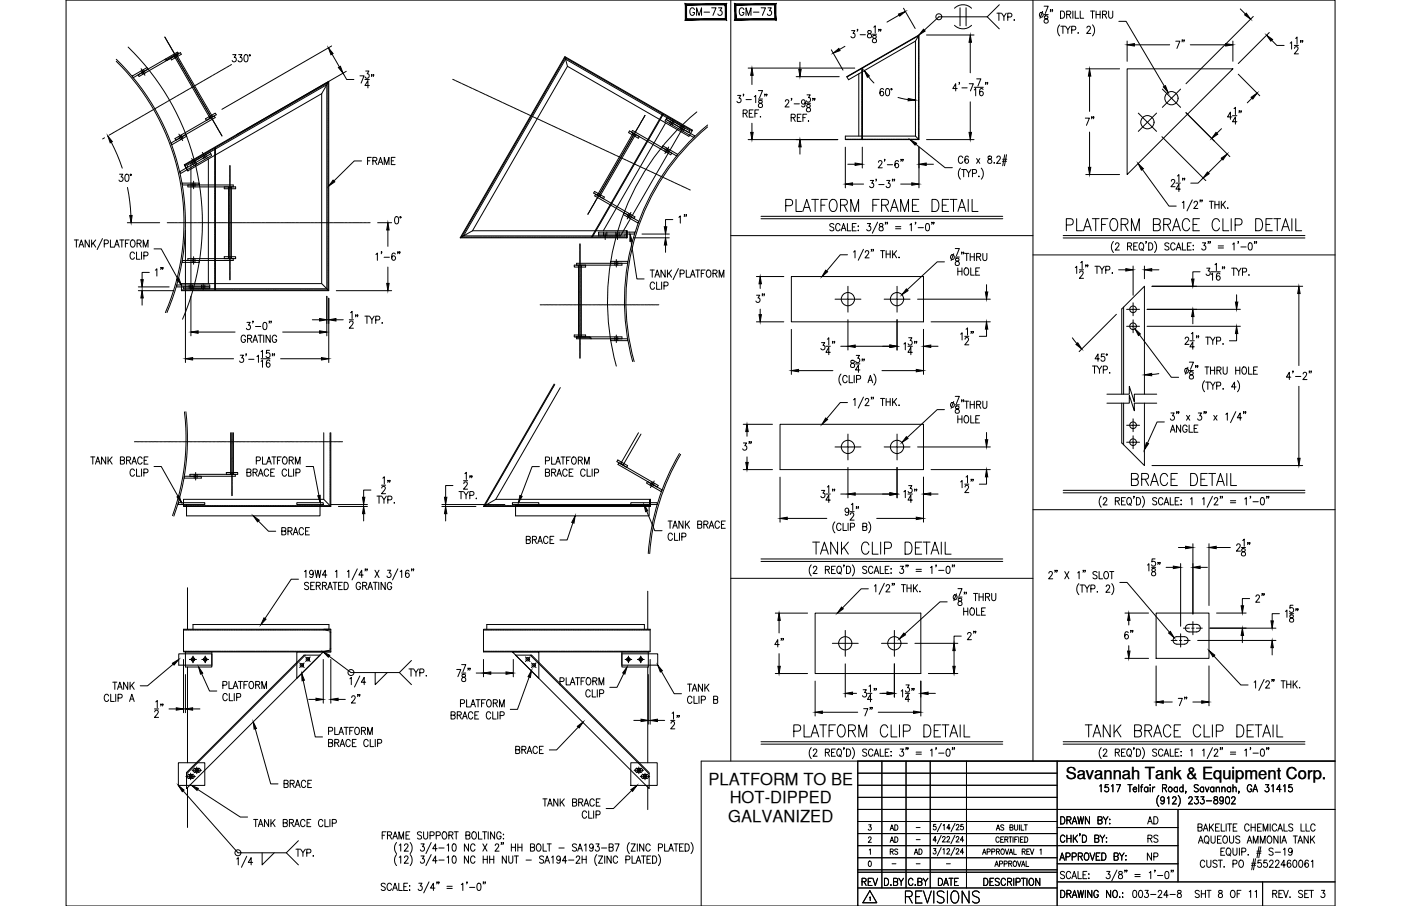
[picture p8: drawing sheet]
<svg xmlns="http://www.w3.org/2000/svg" width="432mm" height="279mm" viewBox="0 0 432 279" stroke-linecap="round" stroke-linejoin="round" font-family="sans-serif">
<defs><g id="words">
<g font-size="7.5">
<text x="347.8" y="151">BRACE DETAIL</text>
<text x="249.4" y="172.2">TANK CLIP DETAIL</text>
<text x="243.8" y="228.6">PLATFORM CLIP DETAIL</text>
<text x="333.7" y="228.6">TANK BRACE CLIP DETAIL</text>
<text x="278.3" y="279.8">REVISIONS</text>
</g>
<g font-size="7.1">
<text x="241.3" y="66.3">PLATFORM FRAME DETAIL</text>
<text x="327.7" y="72.3">PLATFORM BRACE CLIP DETAIL</text>
</g>
<g font-size="6.2">
<text x="237.8" y="200.7">4&quot;</text>
<text x="51.5" y="222.6" transform="rotate(-90 51.5 222.6)">12&quot;</text>
<text x="210.6" y="226.1" transform="rotate(-90 210.6 226.1)">12&quot;</text>
</g>
<g font-size="5.7">
<text x="211.7" y="6">GM-73</text>
<text x="226.8" y="6">GM-73</text>
<text x="366.2" y="16.2" transform="rotate(-90 366.2 16.2)">7&quot;</text>
<text x="338.3" y="39.9" transform="rotate(-90 338.3 39.9)">7&quot;</text>
<text x="51.5" y="86.4" transform="rotate(-90 51.5 86.4)">1&quot;</text>
<text x="236.7" y="94.5" transform="rotate(-90 236.7 94.5)">3&quot;</text>
<text x="227.9" y="140.1">3&quot;</text>
<text x="161.2" y="169">BRACE</text>
<text x="390.9" y="187" transform="rotate(-90 390.9 187)">2&quot;</text>
<text x="302" y="198.6" transform="rotate(-90 302 198.6)">2&quot;</text>
<text x="345.7" y="198.3">6&quot;</text>
<text x="107.2" y="218">2&quot;</text>
<text x="265.3" y="221.9">7&quot;</text>
<text x="362.3" y="218.7">7&quot;</text>
<text x="352.8" y="255.4">AD</text>
<text x="264.9" y="274.5">REV</text>
<text x="288.2" y="274.5">DATE</text>
</g>
<g font-size="5.3">
<text x="306.2" y="7.4">TYP.</text>
<text x="270.2" y="30.7">60°</text>
<text x="112.5" y="51.9">FRAME</text>
<text x="35.6" y="57.2">30°</text>
<text x="212.7" y="70.2" transform="rotate(-90 212.7 70.2)">1&quot;</text>
<text x="86.1" y="166.2">BRACE</text>
<text x="158" y="233.5">BRACE</text>
<text x="86.8" y="244.1">BRACE</text>
<text x="352.8" y="261.1">RS</text>
<text x="352.8" y="266.3">NP</text>
<text x="348.2" y="278">003-24-8</text>
</g>
<g font-size="5.1">
<text x="218.4" y="242.1">PLATFORM TO BE</text>
<text x="328.5" y="240.3">Savannah Tank &amp; Equipment Corp.</text>
<text x="224.9" y="247.8">HOT-DIPPED</text>
<text x="224.5" y="253.3">GALVANIZED</text>
</g>
<text font-size="4.9" x="273.4" y="261.1">AD</text>
<g font-size="4.4">
<text x="273.4" y="257.2">AD</text>
<text x="273.4" y="264.6">RS</text>
<text x="280.8" y="264.6">AD</text>
</g>
<g font-size="2.6">
<text x="281.5" y="256.5">-</text>
<text x="281.5" y="260">-</text>
<text x="274.1" y="267.8">-</text>
<text x="281.5" y="267.8">-</text>
<text x="290.7" y="267.8">-</text>
</g>
</g></defs>
<!-- layer: 0 -->
<g fill="none" stroke="#000" stroke-width=".31">
<path d="M20.4 0h391.1v279.4h-391.1zM225.2 0v234.7M318.4 0v234.7M225.2 72.7h93.2M318.4 78.6h93.1M318.4 157.2h93.1M225.2 178.4h93.2M264.4 238.4h61.4M264.4 234.7v44.7M271.8 234.7v39.1M279.3 234.7v39.1M286.7 234.7v39.1"/>
<path d="M297.9 234.7v39.1M325.8 234.7v44.7M411.5 234.7h-195.4v44.7M264.4 242.2h61.4M264.4 245.9h61.4M264.4 253.3h61.4M264.4 257.1h61.4M264.4 249.6h147.1M325.8 255.2h37.3M363.1 249.6v22.4M264.4 264.5h61.4M264.4 260.8h98.7"/>
<path d="M264.4 269h61.4M264.4 268.2h61.4M264.4 273.8h61.4M325.8 272h85.7M325.8 266.4h37.3M389.1 272v7.4"/>
</g>
<!-- layer: CENTER -->
<g fill="none" stroke="#000" stroke-width=".31">
<path d="M50.8 11.4l.3 .5M51.1 12l.1 .1M51.3 12.3l.3 .6M51.7 13l.1 .1M51.9 13.3l.3 .6M52.3 14l.1 .1M52.5 14.3l.3 .6M52.9 15l.1 .2M53 15.3l.4 .6M53.5 16v.2M53.6 16.3l.4 .6M54 17l.1 .2"/>
<path d="M54.2 17.3l.4 .6M54.6 18.1l.1 .1M54.8 18.3l.3 .6M55.2 19.1l.1 .1M55.4 19.3l.3 .6M71.4 19.9l-.6 .3M37.2 39.6l-.6 .4M37.4 39.5l-.1 .1M38.2 39.1l-.6 .3M38.4 38.9l-.1 .1M39.2 38.5l-.6 .3M39.5 38.3l-.2 .1"/>
<path d="M40.2 37.9l-.6 .3M40.5 37.7l-.2 .1M41.2 37.3l-.6 .4M41.5 37.2h-.2M42.2 36.7l-.6 .4M42.5 36.6l-.1 .1M43.2 36.1l-.6 .4M43.5 36l-.2 .1M43.5 21.2l.3 .6M43.8 21.7l.6 1M43.9 21.9l.1 .1M44.2 22.4l.1 .1"/>
<path d="M44.2 35.6l-.6 .3M44.3 22.6l.4 .6M44.5 35.4l-.1 .1M45.3 35l-.7 .3M45.5 34.8l-.1 .1M46.2 34.4l-.6 .4M46.5 34.2l-.1 .1M47.3 33.8l-.7 .4M47.5 33.7h-.1M48.3 33.2l-.7 .4M48.5 33.1l-.1 .1M49.3 32.6l-.6 .4"/>
<path d="M49.5 32.5l-.1 .1M50.3 32.1l-.6 .3M50.5 31.9l-.1 .1M51.3 31.5l-.6 .4M51.5 31.3l-.1 .1M52.3 30.9l-.6 .4M52.6 30.8h-.2M53.3 30.3l-.6 .4M53.6 30.2h-.2M54.3 29.7l-.6 .4M54.6 29.6l-.2 .1M55.3 29.1l-.6 .4"/>
<path d="M55.6 29l-.1 .1M55.8 20.1l.1 .1M55.9 20.3l.4 .7M56.3 28.6l-.6 .3M56.4 21.1l.1 .1M56.5 21.3l.4 .6M56.6 28.4l-.1 .1M57 22.1v.1M57.1 22.3l.4 .7M57.3 28l-.6 .4M57.5 23.1l.1 .1M57.6 27.9h-.1"/>
<path d="M57.7 23.3l.4 .7M58.1 24.1l.1 .1M58.3 24.4l.3 .6M58.4 27.4l-.7 .4M58.6 27.3h-.1M58.7 25.1l.1 .1M58.8 25.4l.4 .6M59.3 26.1l.1 .1M59.4 26.8l-.7 .4M59.4 26.4l.4 .6M59.6 26.7l-.1 .1M59.9 27.1v.1"/>
<path d="M60 27.4l.4 .6M60.4 26.2l-.7 .4M60.5 28.1v.2M60.6 28.4l.4 .6M60.6 26.1l-.1 .1M61 29.1l.1 .2M61.2 29.4l.3 .6M61.4 25.7l-.7 .3M61.6 30.1l.1 .2M61.6 25.5l-.1 .1M61.8 30.4l.3 .6M62.2 31.2l.1 .1"/>
<path d="M62.3 31.4l.4 .6M62.4 25.1l-.6 .3M62.6 24.9l-.1 .1M62.8 32.2v.1M62.9 32.4l.4 .6M63.4 33.2v.1M63.4 24.5l-.6 .4M63.5 33.4l.4 .7M63.6 24.4h-.1M63.9 34.2l.1 .1M64.1 34.4l.4 .7M64.4 23.9l-.6 .4"/>
<path d="M64.5 35.2l.1 .1M64.7 35.4l.3 .7M64.7 23.8l-.2 .1M65.1 36.2l.1 .1M65.3 36.4l.3 .7M65.4 23.3l-.6 .4M65.7 23.2l-.2 .1M65.7 37.2l.1 .1M65.8 37.5l.4 .6M66.3 38.2v.1M66.4 38.5l.4 .6M66.4 22.8l-.6 .3"/>
<path d="M66.7 22.6l-.2 .1M66.8 39.2l.1 .1M67 39.5l.4 .6M67.4 22.2l-.6 .3M67.7 22l-.1 .1M68.4 21.6l-.6 .3M68.7 21.4l-.1 .1M69.4 21l-.6 .4M69.7 20.9h-.1M70.5 20.4l-.7 .4M70.7 20.3l-.1 .1M139.5 24.4l.6 .3"/>
<path d="M140.2 24.8h.1M140.5 24.9l.6 .3M141.3 25.3h.1M141.5 25.4l.7 .3M142.3 25.8h.2M142.6 25.9l.6 .3M143.4 26.2l.1 .1M143.6 26.4l.7 .3M144.4 26.7l.1 .1M144.7 26.9l.7 .3M145.5 27.2l.1 .1M145.8 27.3l.6 .4"/>
<path d="M146.5 27.7l.2 .1M146.8 27.8l.7 .4M147.6 28.2l.1 .1M147.8 28.3l.7 .3M148.7 28.7l.1 .1M148.9 28.8l.7 .3M149.7 29.2l.1 .1M150 29.3l.6 .3M150.7 29.7l.2 .1M151 29.8l.7 .3M151.8 30.2h.1M152.1 30.3l.6 .3"/>
<path d="M152.9 30.7h.1M153.1 30.8l.7 .3M153.9 31.2h.2M154.2 31.3l.6 .3M155 31.7h.1M155.2 31.8l.7 .3M156 32.2h.2M156.3 32.3l.7 .3M157.1 32.6l.1 .1M157.4 32.8l.6 .3M158.1 33.1l.2 .1M158.4 33.3l.7 .3"/>
<path d="M159.2 33.6l.1 .1M159.4 33.7l.7 .4M160.3 34.1l.1 .1M160.5 34.2l.7 .3M161.3 34.6l.1 .1M161.6 34.7l.6 .3M162.4 35.1l.1 .1M162.6 35.2l.7 .3M163.4 35.6h.2M163.7 35.7l.6 .3M164.5 36.1l.1 .1M164.7 36.2l.7 .3"/>
<path d="M165.5 36.6h.2M165.8 36.7l.7 .3M166.6 37.1h.1M166.8 37.2l.7 .3M167.6 37.6h.2M167.9 37.7l.7 .3M168.7 38.1h.1M169 38.2l.6 .3M169.7 38.5l.2 .1M170 38.7l.7 .3M170.8 39l.1 .1M171.1 39.2l.6 .3"/>
<path d="M171.9 39.5l.1 .1M172.1 39.6l.7 .4M196.6 39.4l-.4 .6M196.7 39.2v.1M197.2 38.4l-.4 .7M197.3 38.2l-.1 .1M197.7 37.4l-.3 .6M197.9 37.1l-.1 .2M198.3 36.4l-.3 .6M198.5 36.2l-.1 .1M198.8 35.6l-.3 .4M206.8 38.3l-.3 .4"/>
<path d="M206.9 38v.1M207.2 37.5v.1M207.2 37.5l-.4 .7M207.5 37l-.2 .4M210.2 39.9l-.1 .1M210.4 39.6l-.3 .5M210.4 39.5l.1-.2-.2 .5M210.8 38.8l-.2 .5M350.8 34.9l2.9 2.8-2.9 2.8M356.5 34.9l-2.8 2.8 2.8 2.8M358.2 27.5l2.9 2.8-2.9 2.8M363.9 27.5l-2.8 2.8 2.8 2.8"/>
<path d="M34.2 41.4l-.6 .3M34.4 41.2l-.1 .1M35.2 40.8l-.7 .4M35.4 40.7h-.1M36.2 40.2l-.7 .4M36.4 40.1h-.1M55.1 41.4l.7 1M55.5 42.1l.1 .1M55.7 42.3l.3 .6M55.8 42.6l.1 .1M56 42.8l.3 .6M59.1 48.9l.2 .4"/>
<path d="M59.5 49.6l-.1-.2 .2 .4M59.5 49.7l.3 .4M59.7 55.9v2.3M59.7 49.9l.1 .2M59.8 50.2l.3 .4M62.4 47l.2 .4M62.7 47.5l.2 .4M62.7 47.5v.2M62.8 47.8l.3 .4M63 48v.2M63.1 48.3l.3 .4M67.4 40.2l.1 .2"/>
<path d="M67.6 40.5l.3 .6M68 41.2l.1 .2M68.2 41.5l.2 .4M70.9 51.1v.5M70.9 51.7v.2M70.9 52v.7M70.9 52.9v.1M70.9 53.2v.7M70.9 54.1v.1M70.9 54.4v.7M70.9 55.2v.2M70.9 55.5v.7"/>
<path d="M70.9 56.4v.1M70.9 56.7v.7M70.9 57.6v.1M70.9 57.8v.8M70.9 58.7v.2M70.9 59v.7M70.9 59.9v.1M172.9 40l.1 .1M173.2 40.2l.6 .2M174 40.5l.1 .1M174.2 40.6l.7 .3M175 41l.2 .1"/>
<path d="M175.3 41.1l.6 .3M176.1 41.5l.1 .1M176.3 41.6l.7 .3M177.1 42l.2 .1M177.4 42.1l.7 .3M178.2 42.5h.1M178.5 42.6l.6 .3M179.2 43h.2M179.5 43.1l.7 .3M180.3 43.5h.1M180.6 43.6l.6 .3M181.4 44h.1"/>
<path d="M181.6 44.1l.7 .3M182.4 44.5h.1M182.7 44.6l.6 .3M183.5 44.9l.1 .1M183.7 45.1l.7 .3M184.5 45.4l.2 .1M184.8 45.6l.6 .3M184.9 59.6l-.3 .6M185.1 59.3l-.1 .2M185.5 58.6l-.3 .6M185.6 45.9l.1 .1M185.7 58.3l-.1 .2"/>
<path d="M185.8 46l.7 .4M186.1 57.6l-.4 .6M186.2 57.3v.1M186.6 46.4l.2 .1M186.7 56.6l-.4 .6M186.8 56.3v.1M186.9 46.5l.7 .3M187.3 55.6l-.4 .6M187.4 55.3l-.1 .1M187.7 46.9l.1 .1M187.9 54.5l-.4 .7M187.9 47l.7 .3"/>
<path d="M188 54.3l-.1 .1M188.4 53.5l-.3 .7M188.6 53.3l-.1 .1M188.7 47.4l.2 .1M189 47.5l.7 .3M189 52.5l-.3 .7M189.2 52.3l-.1 .1M189.6 51.5l-.4 .7M189.7 51.3v.1M189.8 47.9l.1 .1M190.1 48l.6 .3M190.2 50.5l-.4 .6"/>
<path d="M190.3 50.3l-.1 .1M190.8 49.5l-.4 .6M190.8 48.4l.2 .1M190.9 49.3l-.1 .1M191.1 48.5l.7 .3M191.3 48.5l-.3 .6M191.5 48.2l-.1 .2M191.9 48.9h.1M191.9 47.5l-.3 .6M192.1 47.2l-.1 .2M192.2 49l.6 .3M192.5 46.5l-.3 .6"/>
<path d="M192.7 46.2l-.1 .2M193 49.4h.1M193.1 45.5l-.4 .6M193.2 49.5l.7 .3M193.2 45.2v.1M193.7 44.5l-.4 .6M193.8 44.2l-.1 .1M194 49.9h.1M194.2 43.5l-.3 .6M194.3 50l.6 .3M194.4 43.2l-.1 .1M194.8 42.4l-.3 .7"/>
<path d="M195 42.2l-.1 .1M195.1 50.4h.1M195.3 50.5l.7 .3M195.4 41.4l-.3 .7M195.6 41.2l-.1 .1M196 40.4l-.4 .7M196.1 50.8l.2 .1M196.2 40.2l-.1 .1M196.4 51l.6 .3M197.2 51.3l.1 .1M197.4 51.5l.7 .3M198.2 51.8l.2 .1"/>
<path d="M198.5 51.9l.7 .4M199.3 52.3l.1 .1M199.6 52.5l.6 .2M200.3 52.8l.2 .1M200.6 52.9l.7 .3M201.4 53.3l.1 .1M201.7 53.4l.6 .3M202.5 53.8h.1M202.7 53.9l.7 .3M203.5 54.3l.1 .1M203.8 54.4l.6 .3M204.6 54.8h.1"/>
<path d="M204.8 54.9l.7 .3M205.3 46.8l-.4 .5M205.4 46.5l-.1 .2M205.5 46.3l-.3 .6M205.6 55.3h.1M205.7 46l-.1 .2M205.8 45.8l-.3 .6M205.9 55.4l.6 .3M206.1 45.3l-.3 .6M206.7 55.8h.1M206.9 55.9l.7 .3M207.7 56.3h.2"/>
<path d="M208 56.4l.6 .3M208.8 56.7l.1 .1M209 56.9l.7 .3M209.8 57.2l.2 .1M210.1 40.2l-.3 .4M210.1 57.4l.7 .3M210.9 57.7l.1 .1M211.2 57.8l.6 .4M211.9 58.2l.2 .1M212.2 58.4l.5 .2M51.5 68.7h.8M52.5 68.7h.1"/>
<path d="M52.7 68.7h.8M53.6 68.7h.2M53.9 68.7h.8M54.8 68.7h.1M55.1 68.7h.7M55.9 68.7h.2M56.2 68.7h.8M57.1 68.7h.2M57.4 68.7h.7M58.3 68.7h.1M58.6 68.7h.7M59.4 68.7h.2"/>
<path d="M59.7 79.2v2.3M59.7 68.7h.8M60.6 68.7h.1M60.9 68.7h.7M61.8 68.7h.1M62.1 68.7h.7M62.9 68.7h.2M63.2 68.7h.8M64.1 68.7h.1M64.4 68.7h.7M65.3 68.7h.1M65.6 68.7h.7"/>
<path d="M66.4 68.7h.2M66.7 68.7h.8M67.6 68.7h.1M67.9 68.7h.7M68.7 68.7h.2M69 68.7h.8M69.9 68.7h.2M70.2 68.7h.8M70.9 60.2v.7M70.9 61v.2M70.9 61.3v.8M70.9 62.2v.2"/>
<path d="M70.9 62.5v.7M70.9 63.4v.1M70.9 63.7v.7M70.9 64.5v.2M70.9 64.8v.8M70.9 65.7v.1M70.9 66v.7M70.9 66.9v.1M70.9 67.2v.7M70.9 68v.2M70.9 68.3v.7M70.9 69.2v.1"/>
<path d="M70.9 69.5v.7M70.9 70.4v.1M70.9 70.7v.7M70.9 71.5v.2M70.9 71.8v.7M70.9 72.7v.1M70.9 73v.7M70.9 73.9v.1M70.9 74.1v.8M70.9 75v.2M70.9 75.3v.7M70.9 76.2v.1"/>
<path d="M70.9 76.5v.7M70.9 77.3v.2M70.9 77.6v.8M70.9 78.5v.2M70.9 78.8v.7M70.9 79.7v.1M70.9 80v.7M71.1 68.7h.1M71.4 68.7h.7M72.2 68.7h.2M72.5 68.7h.8M73.4 68.7h.2"/>
<path d="M73.7 68.7h.7M74.6 68.7h.1M74.9 68.7h.7M75.7 68.7h.2M76 68.7h.8M76.9 68.7h.1M77.2 68.7h.7M78.1 68.7h.1M78.4 68.7h.7M79.2 68.7h.2M79.5 68.7h.8M80.4 68.7h.1"/>
<path d="M80.7 68.7h.7M81.6 68.7h.1M81.9 68.7h.7M82.7 68.7h.2M83 68.7h.8M83.9 68.7h.1M84.2 68.7h.7M85 68.7h.2M85.3 68.7h.8M86.2 68.7h.2M86.5 68.7h.7M87.4 68.7h.1"/>
<path d="M87.7 68.7h.7M88.5 68.7h.2M88.8 68.7h.8M89.7 68.7h.2M90 68.7h.7M90.9 68.7h.1M91.2 68.7h.7M92 68.7h.2M92.3 68.7h.8M93.2 68.7h.1M93.5 68.7h.7M94.4 68.7h.1"/>
<path d="M94.7 68.7h.7M95.5 68.7h.2M95.8 68.7h.8M96.7 68.7h.1M97 68.7h.7M97.9 68.7h.1M98.1 68.7h.8M99 68.7h.2M99.3 68.7h.8M100.2 68.7h.1M100.5 68.7h.7M101.3 68.7h.2"/>
<path d="M101.6 68.7h.8M102.5 68.7h.2M102.8 68.7h.7M103.7 68.7h.1M104 68.7h.7M104.8 68.7h.2M105.1 68.7h.8M106 68.7h.2M106.3 68.7h.7M107.2 68.7h.1M107.5 68.7h.7M108.3 68.7h.2"/>
<path d="M108.6 68.7h.7M109.5 68.7h.1M109.8 68.7h.7M110.7 68.7h.1M111 68.7h.7M111.8 68.7h.2M112.1 68.7h.7M113 68.7h.1M113.3 68.7h.8M178.8 75.2v.5M178.8 75.9v.1M178.8 76.2v.7"/>
<path d="M178.8 77v.2M178.8 77.3v.8M178.8 78.2v.2M178.8 78.5v.7M178.8 79.4v.1M178.8 79.7v.7M181.4 65.6l-.2 .5M181.6 65.4l-.1 .1M182 64.6l-.3 .7M182.2 64.4l-.1 .1M182.6 63.6l-.4 .6M182.8 63.4l-.1 .1"/>
<path d="M183.2 62.6l-.4 .6M183.3 62.4v.1M183.8 61.6l-.4 .6M183.9 61.4v.1M184.4 60.6l-.4 .6M184.5 60.3l-.1 .2M186.5 71.9v.5M186.5 72.5v.8M186.5 73.4v.5M190.3 71.9v.5M190.3 72.5v.8M190.3 73.4v.5"/>
<path d="M193.8 66.7l-.1 .1M193.9 66.4l-.6 1.1M194.1 66.2l-.1 .1M194.2 66l-.4 .6M194.5 65.5l-.4 .6M58.8 87.5v.5M58.8 88.1v.8M58.8 89v.5M62.6 87.5v.5M62.6 88.1v.8M62.6 89v.5M70.9 80.8v.2"/>
<path d="M70.9 81.1v.8M70.9 82v.1M70.9 82.3v.7M70.9 83.2v.1M70.9 83.5v.7M70.9 84.3v.2M70.9 84.6v.7M70.9 85.5v.1M70.9 85.8v.5M166.5 94h.6M167.2 94h.2M167.5 94h.8"/>
<path d="M168.4 94h.2M168.7 94h.7M169.6 94h.1M169.9 94h.7M170.7 94h.2M171 94h.7M171.9 94h.1M172.2 94h.7M173.1 94h.1M173.4 94h.7M174.2 94h.2M174.5 94h.7"/>
<path d="M175.4 94h.1M175.7 94h.7M176.6 94h.1M176.8 94h.8M177.7 94h.2M178 94h.7M178.8 80.5v.2M178.8 80.8v.8M178.8 81.7v.2M178.8 82v.7M178.8 82.9v.1M178.8 83.2v.7"/>
<path d="M178.8 84v.2M178.8 84.3v.7M178.8 85.2v.1M178.8 85.5v.7M178.8 86.4v.1M178.8 86.7v.7M178.8 87.5v.2M178.8 87.8v.7M178.8 88.7v.1M178.8 89v.7M178.8 89.9v.1M178.8 90.1v.8"/>
<path d="M178.8 91v.2M178.8 91.3v.7M178.8 92.2v.1M178.8 92.5v.7M178.8 93.3v.2M178.8 93.6v.8M178.8 94.5v.2M178.8 94.8v.7M178.8 95.7v.1M178.8 96v.7M178.8 96.8v.2M178.8 97.1v.8"/>
<path d="M178.8 98v.1M178.8 98.3v.7M178.8 99.2v.1M178.8 99.5v.7M178.9 94h.1M179.2 94h.7M180 94h.2M180.3 94h.8M181.2 94h.2M181.5 94h.7M182.4 94h.1M182.7 94h.7"/>
<path d="M183.5 94h.2M183.8 94h.8M184.7 94h.1M185 94h.7M185.9 94h.1M186.2 94h.7M187 94h.2M187.3 94h.7M188.2 94h.1M188.5 94h.7M189.4 94h.1M189.7 94h.7"/>
<path d="M189.9 80v2.4M190.5 94h.2M190.8 94h.7M191.7 94h.1M192 94h.7M192.8 94h.2M193.1 94h.8M194 94h.2M194.3 94h.7M195.2 94h.1M195.5 94h.7M196.3 94h.2"/>
<path d="M196.6 94h.8M197.5 94h.2M197.8 94h.7M198.7 94h.1M198.9 94h.8M199.8 94h.2M200.1 94h.8M201 94h.1M201.3 94h.7M202.2 94h.1M202.4 94h.7M261.3 88.3v4h-3.9"/>
<path d="M265.3 92.3h-4v4M276.5 88.3v4h-4M280.5 92.3h-4v4M347.2 95.4h2v2M349.2 98.6v2h2M349.2 93.4v2h2M178.8 100.3v.2M178.8 100.6v.7M178.8 101.5v.1M178.8 101.8v.7M178.8 102.7v.1M178.8 103v.7"/>
<path d="M178.8 103.8v.2M178.8 104.1v.7M178.8 105v.1M178.8 105.3v.7M178.8 106.2v.1M178.8 106.4v.8M178.8 107.3v.2M178.8 107.6v.7M178.8 108.5v.1M178.8 108.8v.7M178.8 109.6v.2M178.8 109.9v.5"/>
<path d="M189.9 103.3v2.3M347.2 100.6h2v2M41.4 136.2h.4M42 136.2h.1M42.3 136.2h.7M43.2 136.2h.1M43.5 136.2h.7M44.3 136.2h.2M44.6 136.2h.7M45.5 136.2h.1M45.8 136.2h.7M46.7 136.2h.1"/>
<path d="M46.9 136.2h.8M47.8 136.2h.2M48.1 136.2h.7M49 136.2h.1M49.3 136.2h.7M50.1 136.2h.2M50.4 136.2h.8M51.3 136.2h.2M51.6 136.2h.7M52.5 136.2h.1M52.8 136.2h.7M53.6 136.2h.2"/>
<path d="M53.9 136.2h.8M54.8 136.2h.1M55.1 136.2h.7M56 136.2h.1M56.3 136.2h.7M57.1 136.2h.2M57.4 136.2h.7M58.3 136.2h.1M58.6 136.2h.7M59.5 136.2h.1M59.8 136.2h.7M60.6 136.2h.2"/>
<path d="M60.9 136.2h.7M61.8 136.2h.1M62.1 136.2h.7M62.9 136.2h.2M63.2 136.2h.8M64.1 136.2h.2M64.4 136.2h.7M65.3 136.2h.1M65.6 136.2h.7M66.4 136.2h.2M66.7 136.2h.8M67.6 136.2h.2"/>
<path d="M67.9 136.2h.7M68.8 136.2h.1M69.1 136.2h.7M69.9 136.2h.2M70.2 136.2h.8M71.1 136.2h.1M71.4 136.2h.7M71.5 133.5v.7M71.5 134.3v.2M71.5 134.6v.8M71.5 135.5v.2M71.5 135.8v.7"/>
<path d="M71.5 136.7v.1M71.5 137v.7M71.5 137.8v.2M71.5 138.1v.8M71.5 139v.1M71.5 139.3v.7M72.3 136.2h.1M72.6 136.2h.7M73.4 136.2h.2M73.7 136.2h.7M74.6 136.2h.1M74.9 136.2h.7"/>
<path d="M75.8 136.2h.1M76.1 136.2h.7M76.9 136.2h.2M77.2 136.2h.7M78.1 136.2h.1M78.4 136.2h.7M79.2 136.2h.2M79.5 136.2h.8M80.4 136.2h.2M80.7 136.2h.7M81.6 136.2h.1M81.9 136.2h.7"/>
<path d="M82.7 136.2h.2M83 136.2h.8M83.9 136.2h.2M84.2 136.2h.7M85.1 136.2h.1M85.4 136.2h.7M86.2 136.2h.2M86.5 136.2h.7M87.4 136.2h.1M87.7 136.2h.7M88.6 136.2h.1M88.9 136.2h.7"/>
<path d="M89.7 136.2h.2M90 136.2h.7M90.9 136.2h.1M91.2 136.2h.7M92.1 136.2h.1M92.4 136.2h.7M93.2 136.2h.2M93.5 136.2h.7M94.4 136.2h.1M94.7 136.2h.7M95.5 136.2h.2M95.8 136.2h.8"/>
<path d="M96.7 136.2h.2M97 136.2h.7M97.9 136.2h.1M98.2 136.2h.7M99 136.2h.2M99.3 136.2h.8M100.2 136.2h.2M100.5 136.2h.7M101.4 136.2h.1M101.7 136.2h.7M102.5 136.2h.2M102.8 136.2h.7"/>
<path d="M103.7 136.2h.1M104 136.2h.7M104.9 136.2h.1M105.2 136.2h.4M261.3 133.9v3.9h-3.9M265.3 137.8h-4v4M276.5 133.9v3.9h-4M280.5 137.8h-4v4M347.2 131.1h2v2M349.2 129.2v1.9h2M349.2 134.4v2h-2M351.2 136.4h-2v2"/>
<path d="M60.3 145.7v2.3M71.5 140.2v.1M71.5 140.5v.7M71.5 141.3v.2M71.5 141.6v.7M71.5 142.5v.1M71.5 142.8v.7M71.5 143.7v.1M71.5 144v.7M71.5 144.8v.2M71.5 145.1v.7M71.5 146v.1"/>
<path d="M71.5 146.3v.7M71.5 147.2v.1M71.5 147.4v.8M71.5 148.3v.2M71.5 148.6v.7M71.5 149.5v.1M71.5 149.8v.7M71.5 150.6v.2M71.5 150.9v.8M71.5 151.8v.2M71.5 152.1v.7M200.8 149.8l-.3 .6"/>
<path d="M201 149.5l-.1 .2M201.2 149v.2M201.3 148.8l-.5 1.1M201.6 148.3l-.3 .6M256.5 198.4h8M260.5 194.4v8M275.7 194.4v4h-4M279.7 198.4h-4v4M361 197.5h1.8M363.5 197.5h.7M363.9 195.5v4M364.7 193.7h1.9"/>
<path d="M365 197.5h1.8M367.3 193.7h.7M367.7 191.7v4M368.7 193.7h1.9M59.5 202.4v1h1h-1v1zM59.5 203.4h-1h1M63.2 202.4v1h-.9M64.3 203.4h-1.1v1M92.4 204.4l.6 .8-.6 .7M93.7 204.4l-.7 .8 .7 .7M94.2 202.6l.7 .7-.7 .7M95.6 202.6l-.7 .7 .7 .7"/>
<path d="M161.9 202.6l.7 .7-.7 .7M163.3 202.6l-.7 .7 .7 .7M163.8 204.4l.7 .8-.7 .7M165.2 204.4l-.7 .8 .7 .7M192.7 203.4h1v1M193.7 202.4v1h1M196.5 203.4h1v1v-2v1zM197.5 203.4h1h-1M57.3 239.5h.7M58.1 238.7l.7 .7-.7 .7M58.1 239.5h.2M58.4 239.5h.7"/>
<path d="M58.8 238.4v.8M58.8 239.4v.1M58.8 239.7v.8M59.2 237.6h.7M59.3 239.5h.1M59.5 238.7l-.7 .7 .7 .7M59.6 239.5h.6M59.9 236.9l.7 .7-.7 .7M60 237.6h.1M60.3 237.6h.7M60.6 236.5v.8M60.6 237.5v.1"/>
<path d="M60.6 237.8v.8M61.2 237.6h.1M61.3 236.9l-.7 .7 .7 .7M61.4 237.6h.7M195.5 237.6h.6M196.2 236.9l.7 .7-.7 .7M196.2 237.6h.2M196.5 237.6h.8M196.9 236.5v.8M196.9 237.5v.1M196.9 237.8v.8M197.3 239.5h.7"/>
<path d="M197.4 237.6h.1M197.6 236.9l-.7 .7 .7 .7M197.7 237.6h.7M198.1 238.7l.7 .7-.7 .7M198.1 239.5h.2M198.4 239.5h.8M198.8 238.4v.8M198.8 239.4v.1M198.8 239.7v.8M199.3 239.5h.2M199.5 238.7l-.7 .7 .7 .7M199.6 239.5h.6"/>
</g>
<!-- layer: 3X3X14 -->
<g fill="none" stroke="#000" stroke-width=".31">
<path d="M346.3 94.7v26.9M345.7 121.6v-26.3l7-7v33.3M345.7 124.3v12.3l7 7v-19.3M346.3 124.3v12.9M57.5 155.6v3.5h41.1v-3.5M158.9 155.6h41.2v3.5h-41.2zM158.9 155.9h41.2M93.7 202h4.9l-41.1 41.2v-4.9zM94.1 202l-36.6 36.7M158.9 202h5l36.2 36.3v4.9zM163.4 202l36.7 36.7"/>
<circle cx="349.2" cy="95.4" r="1.03"/>
<circle cx="349.2" cy="100.6" r="1.03"/>
<circle cx="349.2" cy="136.4" r="1.03"/>
<circle cx="349.2" cy="131.1" r="1.03"/>
<circle cx="58.8" cy="239.4" r=".52"/>
<circle cx="60.6" cy="237.5" r=".52"/>
<circle cx="196.9" cy="237.5" r=".52"/>
<circle cx="198.7" cy="239.4" r=".52"/>
</g>
<!-- layer: BRACE CLIP -->
<g fill="none" stroke="#000" stroke-width=".31">
<path d="M347.4 21.2h32.6l-32.6 32.6zM55 155h8.1v.6h-8.1zM91.5 155h8.1v.6h-8.1zM157.9 155h8.2v.6h-8.2zM194.4 155h8.2v.6h-8.2zM356.3 189.1h16.3v13.9h-16.3zM365 196.3a1.15 1.15 0 0 1 1.2 1.2 1.15 1.15 0 0 1-1.2 1.1M365 196.3h-2.3a1.15 1.15 0 0 0-1.2 1.2 1.15 1.15 0 0 0 1.2 1.1l2.3 .1M366.5 192.6a1.15 1.15 0 0 0-1.2 1.1 1.15 1.15 0 0 0 1.2 1.2M366.5 192.6h2.3a1.15 1.15 0 0 1 1.2 1.1 1.15 1.15 0 0 1-1.2 1.2h-2.3M91.5 201h8.1l-8.1 8.2zM157.9 201h8.2v8.2z"/>
<path d="M55 235.2h8.1v7h-8.1zM57.7 239l1.6-.1a.58 .58 0 0 1 .6 .5 .58 .58 0 0 1-.6 .6h-1.4l-.3-.6zM60.1 237a.58 .58 0 0 0-.6 .5 .58 .58 0 0 0 .6 .6M60.1 237h1.1M60.1 238.1h1.1M61.2 237a.58 .58 0 0 1 .6 .5 .58 .58 0 0 1-.6 .6M194.4 235.2h8.2v7h-8.2zM196.3 237a.58 .58 0 0 0-.6 .5 .58 .58 0 0 0 .6 .6M196.3 237h1.2M196.3 238.1h1.2M197.5 237a.58 .58 0 0 1 .6 .5 .58 .58 0 0 1-.6 .6M197.8 239l1.6-.1a.58 .58 0 0 1 .5 .5 .58 .58 0 0 1-.5 .6h-1.4l-.4-.6z"/>
<circle cx="353.6" cy="37.7" r="2.04"/>
<circle cx="361.1" cy="30.3" r="2.04"/>
<circle cx="59.5" cy="203.4" r=".52"/>
<circle cx="63.2" cy="203.4" r=".52"/>
<circle cx="93" cy="205.2" r=".52"/>
<circle cx="94.9" cy="203.3" r=".52"/>
<circle cx="162.6" cy="203.3" r=".52"/>
<circle cx="164.5" cy="205.2" r=".52"/>
<circle cx="193.7" cy="203.4" r=".52"/>
<circle cx="197.5" cy="203.4" r=".52"/>
</g>
<!-- layer: DIM -->
<g fill="none" stroke="#000" stroke-width=".31">
<path d="M71.7 16.8h1l-.5 .9a.67 .67 0 0 1 .5 1 .67 .67 0 0 1-1.1-.1M73.6 16.8h.9l-.5 .9a.68 .68 0 0 1 .6 1.1 .68 .68 0 0 1-1.2-.2M75.5 17l.4-.2a1.38 1.38 0 0 1 0 2.3h-.2a1.58 1.58 0 0 1-.2-2.1zM76.8 16.9h.3v.3h-.3zM102.2 14.2l-33.8 19.5M102.3 16.7l2.3 3.9M246.5 19.2v2.2M256.2 15.4l3.6 6.2M260.4 14.3l-1.7 1M262.5 9.4h1l-.6 .9a.68 .68 0 0 1 .6 1 .68 .68 0 0 1-1.2-.1M264.4 9.1h-.2h.2l-.2 .6M265.1 10.7h1.6"/>
<path d="M267.5 9.5v.7a.89 .89 0 0 1 .9 .4 .89 .89 0 0 1 0 1 .72 .72 0 0 1-1.1-.5 .72 .72 0 0 1 .9-.8l.3-.5a.66 .66 0 0 0-1-.3zM268.9 10.6h1.3M269.1 11v.7a.82 .82 0 0 1 .9 .4 .82 .82 0 0 1-.3 1.1 .73 .73 0 0 1-.9-.8 .73 .73 0 0 1 1-.6l.3-.6a.66 .66 0 0 0-1-.2zM269.3 8.4l.4-.5v2.3M271 9.1h-.2h.2l-.2 .6M271.5 9.1h-.2h.2l-.2 .6M277.1 4.7l-3.7 2.1M278.5 2.5l3.6 6.3M285.6 10.8h14.6M294.2 2.5a3.7 3.7 0 0 1 5.2 0M294.2 7.8a3.7 3.7 0 0 0 5.2 0M295.9 2.4v5.6"/>
<path d="M297.8 2.4v5.6M299 13v9.5M304.3 5.2h-14.9l-4.5 4.1M304.3 5.2l3.7 3.7M308 1.5l-3.7 3.7M321.4 3.5l-.9 2.1M321.8 1.9h1.3l-.9 2.2M321.8 4.5h1.3M322 5v.6a.88 .88 0 0 1 .9 .4 .88 .88 0 0 1 0 1 .72 .72 0 0 1-1.2-.5 .72 .72 0 0 1 1-.8l.3-.5a.67 .67 0 0 0-1-.2zM323.9 3.1h-.2h.2l-.2 .5M324.4 3.1h-.2h.2l-.2 .5M326.6 7.7a2.57 2.57 0 0 0 0 3.4"/>
<path d="M326.9 3.4a1.13 1.13 0 0 1 1.3 1.1 1.13 1.13 0 0 1-1.3 1.1zM327 8.1h1.2M327.6 8.1v2.2M328.4 8.1l.7 1v1.2M328.8 4.5l1-.1 .1-.8-1.1-.2v2.2M329.4 4.5l.6 1.1M329.8 8.1l-.7 1M330.3 9.2l1.1-.1 .2-.3-.2-.6-1.1-.1v2.2M330.7 3.4v2.2M331.4 3.4v2.2h1.1M332.3 10.1v.2zM332.9 3.4v2.2h1.1"/>
<path d="M335 8.6l.4-.5 .5 .1 .2 .3-.3 .7-.9 1.1h1.3M336.1 3.4h1.3M336.7 7.7a2.57 2.57 0 0 1 0 3.4M336.7 3.4v2.2M337.8 3.4v2.2M337.8 4.5h1.3M339.1 3.4v2.2M339.8 4.5l1.1-.1 .2-.4-.2-.5-1.1-.1v2.2M340.4 4.5l.7 1.1M341.7 3.4v1.6l.5 .6 .7-.3 .1-1.9M344.8 6.6h2.3l11.8 20M347.4 12.7v6.2"/>
<path d="M349.6 13.8h10.9M366.9 13.8h10.9M380 12.7v6.2M382.3 2.8l1.6 1.5M386.3 5.1l-20.8 20.7M391.2 10l-9.6 9.6M392 12.4l1.5 1.6h2.3M397.6 13.3l.5-.4v2.2M398.9 14h1.3M399 14.9l.4-.5 .5 .1 .2 .3-.3 .8-.9 1h1.3M399.3 11.8l.5-.4v2.2M401 12.6h-.2h.2l-.2 .5"/>
<path d="M401.5 12.6h-.2h.2l-.2 .5M105.7 22.6l1.1 1.9h2.3M106.7 22l-33.8 19.5M110.9 23.4h1.3l-.9 2.2M112.5 24.5h1.3M112.7 21.9h1l-.5 .9a.68 .68 0 0 1 .5 1 .68 .68 0 0 1-1.2-.1M113.8 26.4h-1.3l.9-1.5v2.2M114.6 23.1h-.1h.1l-.1 .5M115.2 23.1h-.2h.2l-.2 .5M227.3 29.4h1l-.5 .9a.69 .69 0 0 1 .5 1 .69 .69 0 0 1-1.2-.1M229 35l1.1-.1 .2-.4-.2-.5-1.1-.1v2.2M229.2 29.1h-.2h.2l-.2 .5"/>
<path d="M229.7 35l.6 1.1M229.9 30.7h1.7M230.6 21h32.8M230.9 35h.8M231.8 23.2v2.9M231.8 38v2.8M232.1 33.9h-1.2v2.2h1.2M232.5 29.8l.4-.4v2.3M232.7 35h.7M233.7 27.9h1.3l-.9 2.3M233.7 30.5h1.3M233.8 33.9h-1.1v2.2"/>
<path d="M233.9 31v.7a.88 .88 0 0 1 1 .3 .88 .88 0 0 1-.1 1 .72 .72 0 0 1-1.1-.5 .72 .72 0 0 1 1-.7l.2-.6a.67 .67 0 0 0-1-.2zM234.4 35.9v.2zM235.8 29.1h-.2h.2l-.2 .5M236.4 29.1h-.2h.2l-.2 .5M242 31.3l.4-.5h.4l.3 .4-.3 .7-.9 1.1h1.3M243.8 36.3l1.1-.1 .1-.8-1.2-.2v2.2M244 30.4h-.2h.2l-.2 .6M244.5 36.3l.6 1.1M244.8 32h1.6M245.4 23.6h13.3M245.7 36.3h.8M246.9 35.2h-1.2v2.2h1.2"/>
<path d="M247.5 36.3h.7M248.2 31.5a.64 .64 0 0 1-1 .5 .64 .64 0 0 1 .1-1.1l.2-.1a1.21 1.21 0 0 1 .7 1.1 1.21 1.21 0 0 1-.7 1.1l-.4-.3M248.5 31.9h1.3M248.6 35.2h-1.1v2.2M248.7 29.3h1l-.5 .8a.69 .69 0 0 1 .5 1.1 .69 .69 0 0 1-1.2-.1M248.7 32.3v.7a.89 .89 0 0 1 .9 .4 .89 .89 0 0 1 0 1 .72 .72 0 0 1-1.1-.5 .72 .72 0 0 1 .9-.8l.3-.5a.66 .66 0 0 0-1-.3zM249.2 37.2v.2zM250.6 30.4h-.2h.2l-.2 .6M251.2 30.4h-.2h.2l-.2 .6M267.7 23.6l1.6 2M276.8 30.1l3.1 .6M295 27.3h-1.3l.9-1.5v2.2"/>
<path d="M295.7 25.5h-.1h.1l-.1 .5M296.5 27.1h1.6M298.7 25.8h1.3l-.9 2.2M299 31.4v9.4M300.3 27.7l.4-.4v2.2M300.3 26.9h2.8M301 24.3h1.3l-.9 2.3M303 27.6l-.6-.3a1.3 1.3 0 0 0 .1 2.2 .66 .66 0 0 0 .6-.9 .66 .66 0 0 0-1.1-.1l-.1 .3M303.9 25.5h-.2h.2l-.2 .5M304.4 25.5h-.2h.2l-.2 .5M334.6 21.2h10.5M335.8 23.5v10.9"/>
<path d="M365.5 34.8l13.6 13.5M376.5 39.7l-1.5 1.4M379.7 36.1h-1.4l.9-1.5v2.2M379.9 35.7h1.3M380.3 33.5l.5-.4v2.2M381.2 37.5h-1.3l.9-1.4v2.2M381.6 22.9l6.7 6.6M382 34.2h-.2h.2l-.2 .6M382.6 34.2h-.2h.2l-.2 .6M385.9 30.3l-1.5 1.4M32.2 42.5l-.6 .3M34.3 43.9l1.9 3.9 1.5 4.1"/>
<path d="M39.3 57.8l.7 4.3 .3 4.3M111.4 49.6h-2.2l-6.3 6.2M230.6 43.1h27.6M246.5 45.3v2.2M260.5 45.4v12.5M261.3 50.7h2.2M262.8 56.8h3.4M265.8 45.4v6.4M268.2 55.6h1l-.5 .9a.68 .68 0 0 1 .5 1 .68 .68 0 0 1-1.2-.1M270.1 55.3h-.2h.2l-.2 .6M270.7 50.1l.4-.6h.4l.3 .5-.2 .7-.9 1.1h1.2M270.8 56.9h1.7"/>
<path d="M272.7 49.2h-.1h.1l-.1 .5M273.3 55.6h1l-.6 .9a.67 .67 0 0 1 .6 1 .67 .67 0 0 1-1.2-.1M273.5 50.8h1.6M275.2 55.3h-.2h.2l-.2 .6M275.7 55.3h-.2h.2l-.2 .6M276.9 49.8l-.5-.3a1.28 1.28 0 0 0 .1 2.3 .65 .65 0 0 0 .5-1 .65 .65 0 0 0-1.1-.1l-.1 .3M277.6 56.8h3.4M277.8 49.2h-.2h.2l-.2 .5M278.3 49.2h-.1h.1l-.1 .5M282.3 44.5l9 7.2h2.2M283.2 45.4v12.5M285.5 50.7h2.2"/>
<path d="M285.6 43.1h14.6M296 51.9a2.58 2.58 0 0 0 0 3.4M296.4 52.3h1.2M296.7 48.7a.7 .7 0 0 0-.8-.6 .7 .7 0 0 0-.5 .9v.5a.7 .7 0 0 0 .5 .9 .7 .7 0 0 0 .8-.6M297 52.3v2.2M297.8 52.3l.7 1.1v1.1M298.5 48.5l-.6-.4a1.29 1.29 0 0 0 .1 2.3 .65 .65 0 0 0 .5-1 .65 .65 0 0 0-1-.1l-.1 .3M299.3 52.3l-.8 1.1M299.7 53.5l1.1-.1 .1-.9-1.2-.2v2.2M301 48.9l1 1.5M301.7 54.3v.2zM302 48.9l-1 1.5"/>
<path d="M302.4 51.9a2.58 2.58 0 0 1 0 3.4M304.6 48.2v.7a.89 .89 0 0 1 .9 .4 .89 .89 0 0 1 0 1 .72 .72 0 0 1-1.1-.5 .72 .72 0 0 1 .9-.8l.3-.5a.66 .66 0 0 0-1-.3zM306.4 50.2v.2zM307.2 48.7l.4-.6 .5 .1 .2 .4-.3 .7-.9 1.1h1.3M308.9 49.7h1.3M309 49.1h1.3M309.7 47.7l-.7 3.4M310.2 47.7l-.6 3.4M334.6 53.8h10.5M335.8 40.7v10.9M352.1 52.3l8.2 11.3h2.2M358.1 42.2l13.5 13.5"/>
<path d="M361 55.9l.4-.5h.3l.4 .4-.3 .7-.9 1.1h1.3M362.4 56.5h1.4M362.9 54.3l.4-.5v2.3M363.8 58.3h-1.4l.9-1.5v2.3M364.6 55h-.2h.2l-.2 .6M365.1 55h-.1h.1l-.1 .6M370.8 54.9l-1.5 1.6h-2.3M376.7 49.1l-4.3 4.2M22.9 74h1.3M23.5 74v2.2M24.3 76.2l.8-2.2 .7 2.2M24.6 75.5h.9"/>
<path d="M27.5 74v2.2l-1.3-2.2v2.2M28.2 74v2.2M28.7 75l.8 1.2M29.5 74l-1.3 1.5M31.6 73.6l-1.6 3.4M32.1 75.2l1.1-.1 .2-.4-.2-.6-1.1-.1v2.2M34 74v2.2h1.1M35.3 76.2l.7-2.2 .7 2.2M35.6 75.5h.9M36.9 74h1.3M37.5 74v2.2M38.7 75.1h.7"/>
<path d="M39.2 68.7h10M39.8 74h-1.1v2.2M40.5 74.1l.2-.1a1.13 1.13 0 0 1 1 1.1 1.13 1.13 0 0 1-1 1.1 1.41 1.41 0 0 1-.2-2.1zM41.4 78.3a.7 .7 0 0 0-.8-.6 .7 .7 0 0 0-.5 .9v.5a.7 .7 0 0 0 .5 .8 .7 .7 0 0 0 .8-.5M42.1 77.7v2.2h1.1M42.2 75.1l1.1-.1 .1-.8-1.2-.2v2.2M42.9 75.1l.6 1.1M43.6 77.7v2.2M44.2 76.2v-2.2l.7 2.2 .7-2.2v2.2M44.3 78.9l1.1-.1 .2-.3-.2-.7-1.1-.1v2.2M47.5 76.8h2.2l5.1 9.1M57.2 71v40.8"/>
<path d="M115.8 78.5l.5-.5v2.3M116.4 68.7h4.3M117.7 77.7h-.2h.2l-.2 .6M118.4 79.3h1.6M119.5 70.9v5.1M121.8 78.4l-.5-.4a1.29 1.29 0 0 0 .1 2.3 .65 .65 0 0 0 .5-1 .65 .65 0 0 0-1.1-.1l-.1 .3M121.9 66.9l.4-.1a1.4 1.4 0 0 1 0 2.2h-.1a1.59 1.59 0 0 1-.3-2.1zM122.7 77.7h-.2h.2l-.2 .6M123.3 77.7h-.2h.2l-.2 .6M123.3 66.8h.2v.4h-.2zM194.5 74.4l1.8 11.6h2.2M195.4 73.3h10.9"/>
<path d="M197.9 72.2h8.4M205.1 75.6v2.2M207.4 67.7h-2.3v2.2M234.5 67.5h74.6M234.5 66.7h74.6M257 69.3l-.4-.4-.9 .4 .2 .5 1 .5 .1 .6-.4 .3-.9-.3M258.9 69.5a.7 .7 0 0 0-.8-.6 .7 .7 0 0 0-.5 .9v.5a.7 .7 0 0 0 .5 .9 .7 .7 0 0 0 .8-.5M259.3 71.2l.7-2.3 .7 2.3M259.5 70.4h.9M261.2 68.9v2.3h1.1M261.2 78.6h-2.2l-4.2 5M262.7 70h.7"/>
<path d="M263.1 77.7l.4-.4v2.2M263.9 68.9h-1.2v2.3h1.2M264.5 69.7v.2zM264.5 71v.2zM266.1 76.9l-1.6 3.4M266.7 77.8l.3-.5 .6 .1 .2 .3-.3 .8-.9 1h1.3M267.3 68.9h1l-.5 .9a.68 .68 0 0 1 .5 1 .68 .68 0 0 1-1.2 0M268.7 77h-.2h.2l-.2 .5M269.2 77h-.2h.2l-.2 .5M270.5 68.5l-1.6 3.4M271.1 69v.7a.9 .9 0 0 1 .9 .4 .9 .9 0 0 1 0 1 .73 .73 0 0 1-1.1-.5 .73 .73 0 0 1 .9-.8l.3-.5a.66 .66 0 0 0-1-.3zM271.4 77.3h1.2"/>
<path d="M272 77.3v2.2M273 68.6h-.2h.2l-.2 .6M273.1 77.3v2.2M273.1 78.4h1.3M273.6 68.6h-.2h.2l-.2 .6M274.4 77.3v2.2M275.1 77.3v2.2M275.5 78.3l.9 1.2M276 69.9h1.6M276 70.5h1.6M276.4 77.3l-1.3 1.5M277 79.4h.2z"/>
<path d="M280.4 69.4l.5-.5v2.3M282.3 68.6h-.2h.2l-.2 .6M283 70.2h1.6M285.5 69l.5-.1a1.44 1.44 0 0 1 0 2.3h-.2a1.65 1.65 0 0 1-.3-2.2zM287.3 68.6h-.2h.2l-.2 .6M287.9 68.6h-.2h.2l-.2 .6M293.9 78.3l-.8 2.1M294.4 76.6h1.3l-.9 2.3M294.4 79.3h1.3M294.6 79.7v.7a.82 .82 0 0 1 .9 .4 .82 .82 0 0 1-.3 1.1 .73 .73 0 0 1-.9-.8 .73 .73 0 0 1 1-.6l.3-.6a.66 .66 0 0 0-1-.2zM296.5 77.8h-.2h.2l-.2 .6M297 77.8h-.2h.2l-.2 .6"/>
<path d="M297.3 78.1h1.3M297.9 78.1v2.3M299 78.1v2.3M299 79.2h1.3M300.3 78.1v2.3M301 79.2l1.1-.1 .2-.3-.2-.5-1.1-.2v2.3M301.6 79.2l.7 1.2M302.9 78.1v1.6a.62 .62 0 0 0 .6 .7 .62 .62 0 0 0 .7-.7v-1.6M327.7 73.4h74.5M327.7 72.6h74.5M343.2 74.5a2.57 2.57 0 0 0 0 3.4M343.8 75.4l.4-.5h.3l.4 .4-.3 .8-.9 1h1.3"/>
<path d="M347.5 75.9l1.1-.1 .2-.3-.2-.5-1.1-.1v2.2M348.1 75.9l.7 1.2M349.4 75.9h.7M350.6 74.9h-1.2v2.2h1.2M351.4 75l.2-.1a1.13 1.13 0 0 1 .9 1.1 1.13 1.13 0 0 1-.9 1.1 1.43 1.43 0 0 1-.2-2.1zM351.9 76.7l.5 .6M353.3 74.6h-.2h.2l-.2 .5M354 74.9a1.12 1.12 0 0 1 1.3 1.1 1.12 1.12 0 0 1-1.3 1.1zM355.8 74.5a2.57 2.57 0 0 1 0 3.4M360.3 75.2l-.5-.3-.6 .1-.1 .6 1 .6 .2 .6-.5 .3-.8-.3M362.2 75.4a.7 .7 0 0 0-.9-.5 .7 .7 0 0 0-.5 .8v.6a.7 .7 0 0 0 .5 .8 .7 .7 0 0 0 .9-.5M362.5 77.1l.8-2.2 .7 2.2"/>
<path d="M362.8 76.4h.9M364.4 62.5l.4-.4v2.2M364.4 74.9v2.2h1.1M366 75.9h.7M367.1 74.9h-1.1v2.2h1.1M367.5 61.6l-1.7 3.4M367.8 75.6v.2zM367.8 76.9v.2zM368 62.6l.4-.5h.3l.4 .4-.3 .7-.9 1.1h1.3M370 61.7h-.2h.2l-.2 .6M370.5 61.7h-.1h.1l-.1 .6M370.6 74.9h1l-.6 .8a.68 .68 0 0 1 .6 1.1 .68 .68 0 0 1-1.2-.1"/>
<path d="M372.5 74.6h-.2h.2l-.2 .5M372.7 62.1h1.3M373 74.6h-.1h.1l-.1 .5M373.4 62.1v2.2M374.4 62.1v2.2M374.4 63.1h1.3M375.5 75.8h1.6M375.5 76.5h1.6M375.7 62.1v2.2M376.4 62.1v2.2M376.9 63l.8 1.3M377.7 62.1l-1.3 1.5"/>
<path d="M378.4 64.1v.2zM379.9 75.3l.4-.4v2.2M381.7 74.6h-.2h.2l-.2 .5M382.4 76.2h1.7M385 75l.4-.1a1.42 1.42 0 0 1 0 2.2h-.2a1.56 1.56 0 0 1-.2-2.1zM386.8 74.6h-.2h.2l-.2 .5M387.3 74.6h-.2h.2l-.2 .5M42.6 89.6h11M42.6 88.5h9.5M43.8 91.9v2.2M46 84h-2.2v2.2M58.8 91.4v12.2"/>
<path d="M76.1 99.4h1l-.5 .9a.68 .68 0 0 1 .5 1 .68 .68 0 0 1-1.2-.1M78 99.1h-.1h.1l-.1 .5M81.3 99.5l.4-.1a1.4 1.4 0 0 1 0 2.3h-.1a1.59 1.59 0 0 1-.3-2.2zM83.1 99.1h-.2h.2l-.2 .5M83.6 99.1h-.1h.1l-.1 .5M96.3 98.6h2.2M100.7 91.4v12.2M101.3 92v19.8M103.5 98.6h2.3M103.7 89.6h17M107.7 98.6h1.2M107.7 99.5l.4-.5h.4l.3 .4-.2 .8-.9 1h1.2"/>
<path d="M108.1 96.4l.4-.4v2.2M109.7 97.2h-.1h.1l-.1 .5M110.3 97.2h-.2h.2l-.2 .5M112.5 97.5h1.2M113.1 97.5v2.2M113.9 97.5l.7 1.1v1.1M115.3 97.5l-.7 1.1M115.8 98.7l1.1-.1 .2-.4-.2-.6-1.1-.1v2.2M117.8 99.5v.2zM119.5 82.4v5M200.4 83.3h1.3M201 83.3v2.2"/>
<path d="M201.7 87.5a.7 .7 0 0 0-.8-.5 .7 .7 0 0 0-.5 .8v.6a.7 .7 0 0 0 .5 .8 .7 .7 0 0 0 .8-.5M201.8 85.5l.8-2.2 .7 2.2M202.1 84.8h.9M202.4 87v2.2h1.1M203.9 87v2.2M204.6 88.2l1.1-.1 .1-.9-.3-.2h-.9v2.2M205 83.3v2.2l-1.3-2.2v2.2M205.7 83.3v2.2M206.2 84.2l.8 1.3M207 83.3l-1.3 1.5M209.1 82.8l-1.6 3.4M209.6 84.4l1.1-.1 .2-.3-.2-.6-1.1-.1v2.2"/>
<path d="M211.5 83.3v2.2h1.1M212.8 85.5l.7-2.2 .7 2.2M213.1 84.8h.9M214.4 83.3h1.3M215.1 83.3v2.2M216.1 84.3h.8M217.3 83.3h-1.2v2.2M218 83.4l.2-.1a1.13 1.13 0 0 1 .9 1.1 1.13 1.13 0 0 1-.9 1.1 1.43 1.43 0 0 1-.2-2.1zM219.8 84.3l1-.1 .1-.7-1.1-.2v2.2M220.4 84.3l.6 1.2M221.7 85.5v-2.2l.7 2.2 .7-2.2v2.2M233.1 99.3h8.5"/>
<path d="M233.1 85.3h8.5M234.3 87.5v1.5M234.3 95.3v1.7M261.3 98.6v9.4M276.5 98.6v9.4M282.8 92.3h22.4M287 99.3h18.2M291.1 80.8h-2.2l-9.3 8.6M295.2 82.6v2.3M295.2 83.7h1.3M296.5 82.6v2.3M297.5 82.7l.2-.1a1.14 1.14 0 0 1 .9 1.1 1.14 1.14 0 0 1-.9 1.2 1.44 1.44 0 0 1-.2-2.2z"/>
<path d="M299.2 82.6v2.3h1.1M300.7 83.7h.8M301.9 82.6h-1.2v2.3h1.2M304.1 87.8v2.2M331.4 82.5l.5-.4v2.2M332.7 83.2h1.2M332.8 84.1l.3-.5 .6 .1 .1 .3-.2 .8-.9 1h1.2M333.1 81l.4-.4v2.2M334.8 81.8h-.2h.2l-.2 .5M335.3 81.8h-.2h.2l-.2 .5M337.5 82.1h1.2M338.1 82.1v2.2"/>
<path d="M338.9 82.1l.7 1.1v1.1M340.4 82.1l-.8 1.1M340.8 83.3l1.1-.1 .2-.4-.2-.6-1.1-.1v2.2M342.7 84.2h.2zM344.1 96.9l-11.5 11.5M344.8 83.2h2.2M349.2 82v9.1M352.7 82v4M353.5 95.4h28.8M355 83.2h2.2M355 88.3h46.5M367.6 97.6v2.3"/>
<path d="M369.9 83.8h-2.3v2.3M371.9 82.7h1l-.5 .8a.69 .69 0 0 1 .5 1.1 .69 .69 0 0 1-1.2-.1M373.3 84.6l.4-.4v2.2M373.3 83.8h2.8M374.5 81.6l.4-.4v2.2M376 84.5l-.5-.3a1.27 1.27 0 0 0 0 2.2 .65 .65 0 0 0 .6-.9 .65 .65 0 0 0-1.1-.1l-.1 .3M376.9 82.4h-.2h.2l-.2 .5M377.4 82.4h-.1h.1l-.1 .5M379.6 82.7h1.3M380.2 82.7v2.2M381.1 82.7l.7 1.1v1.1M381.1 90.9v2.3"/>
<path d="M382.5 82.7l-.7 1.1M382.9 83.9l1.1-.1 .2-.4-.2-.6-1.1-.1v2.2M384.9 84.7v.2zM400.3 90.5v22.2M59.4 110.6h12.6M61.1 102.4h11.4M74 109.5h1l-.5 .9a.68 .68 0 0 1 .5 1 .68 .68 0 0 1-1.1-.1M75.7 103.9a.7 .7 0 0 0-.9-.5 .7 .7 0 0 0-.5 .8v.6a.7 .7 0 0 0 .7 .8 .7 .7 0 0 0 .7-.8h-.5M75.9 109.2h-.1h.1l-.1 .5M76.3 104.4l1.1-.1 .2-.3-.2-.5-1.1-.1v2.2M76.6 110.8h1.7M76.9 104.4l.7 1.2"/>
<path d="M77.9 105.6l.8-2.2 .7 2.2M78.2 104.9h.9M78.7 100.7h1.7M79.2 110l.5-.5v2.3M79.6 103.4h1.2M80.2 103.4v2.2M80.5 108.5l.4-.5v2.3M80.5 111.4l.4-.4v2.3M80.5 110.6h2.7M81.3 103.4v2.2M83.1 108h-.9l-.1 1a.69 .69 0 0 1 1 0 .69 .69 0 0 1-.1 1 .69 .69 0 0 1-1-.1M83.2 111.3l-.6-.3a1.29 1.29 0 0 0 .1 2.3 .66 .66 0 0 0 .6-1 .66 .66 0 0 0-1.1-.1l-.1 .3"/>
<path d="M83.3 103.4v2.2l-1.3-2.2v2.2M84.1 109.2h-.2h.2l-.2 .5M84.6 109.2h-.2h.2l-.2 .5M85.3 103.9a.7 .7 0 0 0-.9-.5 .7 .7 0 0 0-.5 .8v.6a.7 .7 0 0 0 .7 .8 .7 .7 0 0 0 .7-.8h-.5M86.5 110.6h12.6M87.1 102.4h11.4M243.9 101.6v13.9M246.1 114.3h10.6M253.2 105.7h1l-.6 .8a.68 .68 0 0 1 .6 1.1 .68 .68 0 0 1-1.2-.1M254.6 106.8h1.3M255 104.6l.4-.4v2.2M255.9 108.6h-1.3l.8-1.5v2.3"/>
<path d="M256.7 105.3h-.2h.2l-.2 .6M257.3 105.3h-.2h.2l-.2 .6M259.1 106.8h2.2M259.2 115.4a2.57 2.57 0 0 0 0 3.4M261.1 116.3a.7 .7 0 0 0-.8-.5 .7 .7 0 0 0-.6 .8v.6a.7 .7 0 0 0 .5 .8 .7 .7 0 0 0 .9-.5M261.7 115.8v2.2h1.1M262.3 111.2v.6a.89 .89 0 0 1 .9 .4 .89 .89 0 0 1 0 1 .72 .72 0 0 1-1.1-.5 .72 .72 0 0 1 .9-.7l.3-.6a.66 .66 0 0 0-1-.2zM263.3 115.8v2.2M263.6 106.8h10.7M263.7 112.2h1.3M263.9 109.6h1l-.5 .9a.68 .68 0 0 1 .5 1 .68 .68 0 0 1-1.2-.1M264 116.9l1.1-.1 .1-.8-1.2-.2v2.2"/>
<path d="M265 114.1h-1.3l.9-1.5v2.2M265.9 110.8h-.2h.2l-.2 .5M266.4 110.8h-.2h.2l-.2 .5M267.5 118l.7-2.2 .8 2.2M267.8 117.3h.9M269.3 115.4a2.57 2.57 0 0 1 0 3.4M271.8 114.3h10.6M278.6 106.1l.4-.4v2.2M279.8 106.8h1.4M280.1 104.2h1l-.6 .8a.67 .67 0 0 1 .6 1.1 .67 .67 0 0 1-1.2-.1M281.2 108.6h-1.4l.9-1.5v2.3M282 105.3h-.2h.2l-.2 .6"/>
<path d="M282.6 105.3h-.2h.2l-.2 .6M284.6 101.6v13.9M286.9 106.8h2.2M296.1 103l.4-.4v2.2M297.3 103.7h1.3M297.4 104.6l.4-.5 .5 .1 .2 .3-.3 .8-.9 1h1.3M297.8 101.5l.4-.4v2.3M299.4 102.3h-.2h.2l-.2 .5M300 102.3h-.2h.2l-.2 .5M304.1 101.5v2.2h-2.3M330.5 104.2l1.4 1.7M336.7 112.9h1.3"/>
<path d="M337.3 112.9v2.2M338.1 112.9l.8 1v1.2M338.9 110.7h-1.4l.9-1.5v2.2M339.6 112.9l-.7 1M340 114l1.1-.1 .2-.3-.2-.6-1.1-.1v2.2M340.4 109.2h-.9l-.1 .9a.69 .69 0 0 1 1 0 .69 .69 0 0 1-.1 1 .69 .69 0 0 1-1-.1M341 109.2h.2v.3h-.2zM342 114.9v.2zM351.2 103.2l9.8 13.2h2.3M353.5 100.6h28.8M357.2 115.2l-2.3 .3M365.3 104.5l.3-.5 .6 .1 .2 .3-.3 .8-.9 1h1.3"/>
<path d="M366.1 113.3l-.8 2.1M366.6 111.7h1.2l-.9 2.2M366.6 114.3h1.2M366.7 105.1h1.4M366.8 114.7v.7a.88 .88 0 0 1 .9 .4 .88 .88 0 0 1-.1 1 .72 .72 0 0 1-1.1-.5 .72 .72 0 0 1 1-.8l.2-.5a.67 .67 0 0 0-.9-.3zM367.2 102.9l.4-.4v2.2M368.1 107h-1.4l.9-1.5v2.2M368.6 112.8h-.1h.1l-.1 .6M368.9 103.7h-.2h.2l-.2 .5M369.2 112.8h-.2h.2l-.2 .6M369.4 103.7h-.1h.1l-.1 .5M371.3 117.4a2.58 2.58 0 0 0 0 3.4"/>
<path d="M371.4 113.2h1.2M371.6 104h1.3M371.6 117.8h1.3M372 113.2v2.2M372.2 104v2.2M372.3 117.8v2.3M373.1 104l.7 1.1v1.1M373.1 117.8l.7 1.1v1.2M373.1 113.2v2.2M373.1 114.2h1.3M374.4 113.2v2.2M374.5 104l-.7 1.1"/>
<path d="M374.5 117.8l-.7 1.1M375 105.2l1-.1 .2-.4-.2-.6-1-.1v2.2M375 119l1.1-.1 .1-.3-.1-.7-1.1-.1v2.3M375.1 114.2l1.1-.1 .1-.3-.1-.5-1.1-.1v2.2M375.7 114.2l.6 1.2M376.9 106.1h.1zM376.9 120h.2zM377 113.2v1.5a.63 .63 0 0 0 .6 .7 .63 .63 0 0 0 .6-.7v-1.5M380.9 114.2h1.2M380.9 113.2v2.2M381 119.3h-1.4l.9-1.5v2.3M381.1 102.9v2.2h-2.2"/>
<path d="M381.4 117.4a2.58 2.58 0 0 1 0 3.4M382.1 113.2v2.2M383.1 113.3l.2-.1a1.14 1.14 0 0 1 .9 1.1 1.14 1.14 0 0 1-.9 1.1 1.44 1.44 0 0 1-.2-2.1zM384.8 113.2v2.2h1.1M386.4 114.2h.7M387.6 113.2h-1.2v2.2h1.2M397.8 116.3h-1.3l.9-1.5v2.3M398.6 114.5h-.2h.2l-.2 .5M399.3 116.1h1.6M400.3 119.1v22.2M401.6 115.3l.4-.5 .5 .1 .2 .3-.2 .8-.9 1.1h1.2M403.6 114.5h-.1h.1l-.1 .5"/>
<path d="M404.2 114.5h-.2h.2l-.2 .5M229.1 130.9h9M230.2 133.1v1.4M261.2 124.1h-2.2l-4.2 5M263.1 123.3l.4-.4v2.2M266.1 122.4l-1.6 3.5M266.7 123.4l.3-.5 .6 .1 .2 .3-.3 .7-.9 1.1h1.3M268.7 122.6h-.2h.2l-.2 .5M269.2 122.6h-.2h.2l-.2 .5M271.4 122.9h1.2M272 122.9v2.2M273.1 122.9v2.2"/>
<path d="M273.1 123.9h1.3M274.4 122.9v2.2M275.1 122.9v2.2M275.5 123.8l.9 1.3M276.4 122.9l-1.3 1.5M277 125h.2zM282.8 137.8h22.4M291.1 126.3h-2.2l-9.3 8.6M293.9 123.8l-.8 2.1M294.4 122.2h1.3l-.9 2.3M294.4 124.8h1.3M294.6 125.3v.6a.91 .91 0 0 1 .9 .4 .91 .91 0 0 1 0 1 .72 .72 0 0 1-1.1-.5 .72 .72 0 0 1 .9-.7l.3-.6a.66 .66 0 0 0-1-.2z"/>
<path d="M295.2 128.2v2.2M295.2 129.2h1.3M296.5 123.4h-.2h.2l-.2 .5M296.5 128.2v2.2M297 123.4h-.2h.2l-.2 .5M297.3 123.7h1.3M297.5 128.3l.2-.1a1.14 1.14 0 0 1 .9 1.1 1.14 1.14 0 0 1-.9 1.1 1.44 1.44 0 0 1-.2-2.1zM297.9 123.7v2.2M299 123.7v2.2M299 124.8h1.3M299.2 128.2v2.2h1.1M300.3 123.7v2.2"/>
<path d="M300.7 129.2h.8M301 124.8l1.1-.1 .2-.3-.2-.6-1.1-.1v2.2M301.6 124.8l.7 1.1M301.9 128.2h-1.2v2.2h1.2M302.9 123.7v1.6a.62 .62 0 0 0 .6 .6 .62 .62 0 0 0 .7-.6v-1.6M304.1 133.4v2.2M341.2 124.3h6.9v-2.4l1.5 4.8v-2.4h6.9M341.2 121.6h6.9v-2.5l1.5 4.8v-2.3h6.9M358.9 130.1h-2.3l-2.9 6.6M360.7 133.3l.7-2.2 .8 2.2M360.9 127.4h1l-.5 .8a.67 .67 0 0 1 .5 1.1 .67 .67 0 0 1-1.2-.1M361 132.6h.9"/>
<path d="M362.8 127h-.2h.2l-.2 .6M363.3 127h-.1h.1l-.1 .6M363.9 131.1v2.2l-1.3-2.2v2.2M365.7 128.1l1 1.5M365.9 131.6a.7 .7 0 0 0-.9-.5 .7 .7 0 0 0-.5 .8v.6a.7 .7 0 0 0 .7 .8 .7 .7 0 0 0 .7-.8h-.5M366.5 131.1v2.2h1.1M366.7 128.1l-1 1.5M368 132.1h.8M369.2 131.1h-1.2v2.2h1.2M369.3 127.4h1l-.5 .8a.68 .68 0 0 1 .5 1.1 .68 .68 0 0 1-1.2-.1M371.2 127h-.2h.2l-.2 .6M371.8 127h-.2h.2l-.2 .6"/>
<path d="M374.1 128.1l1 1.5M375.1 128.1l-1 1.5M377.8 127.8l.5-.4v2.2M380.9 126.9l-1.6 3.4M382.7 128.8h-1.4l.9-1.4v2.2M383.4 127h-.2h.2l-.2 .6M384 127h-.2h.2l-.2 .6M28 140.9h1.2M28.6 140.9v2.2M29.4 143.1l.7-2.2 .8 2.2M29.7 142.4h.9M32.6 140.9v2.2l-1.3-2.2v2.2"/>
<path d="M33.3 140.9v2.2M33.8 141.9l.8 1.2M34.6 140.9l-1.3 1.5M37.1 142l1.1-.1 .2-.4-.2-.5-1.1-.1v2.2l1.2-.2 .1-.5-.5-.4M39 142l1.1-.1 .2-.4-.2-.5-1.1-.1v2.2M39.6 142l.7 1.1M40.6 143.1l.8-2.2 .7 2.2M40.9 142.4h.9M41.4 145.2a.7 .7 0 0 0-.8-.6 .7 .7 0 0 0-.5 .9v.5a.7 .7 0 0 0 .5 .8 .7 .7 0 0 0 .8-.5M42.1 144.6v2.3h1.1M43.6 144.6v2.3M43.8 141.4a.7 .7 0 0 0-.8-.5 .7 .7 0 0 0-.6 .9v.5a.7 .7 0 0 0 .6 .8 .7 .7 0 0 0 .8-.5"/>
<path d="M44.3 145.8l1.1-.1 .2-.3-.2-.7-1.1-.1v2.3M44.4 142h.7M45.6 140.9h-1.2v2.2h1.2M47.5 143.9h2.2l5.2 9.2M76.1 145.7l1.1-.1 .1-.8-1.2-.2v2.3l1.2-.3 .1-.5-.5-.4M78 145.7l1.1-.1 .1-.8-1.2-.2v2.3M78.6 145.7l.7 1.2M79 142.1l1.1-.1 .1-.9-1.2-.2v2.2M79.6 146.9l.7-2.3 .8 2.3M79.9 146.1h.9M80.9 140.9v2.2h1.1M82.2 143.1l.7-2.2 .7 2.2"/>
<path d="M82.4 142.4h.9M82.8 145.2a.71 .71 0 0 0-.8-.6 .71 .71 0 0 0-.6 .9v.5a.71 .71 0 0 0 .6 .8 .71 .71 0 0 0 .8-.5M83.4 145.7h.8M83.8 140.9h1.2M84.4 140.9v2.2M84.6 144.6h-1.2v2.3h1.2M85.5 142h.7M86.7 140.9h-1.2v2.2M87.4 141l.2-.1a1.13 1.13 0 0 1 .9 1.1 1.13 1.13 0 0 1-.9 1.1 1.39 1.39 0 0 1-.2-2.1zM88.3 145.2a.7 .7 0 0 0-.8-.6 .7 .7 0 0 0-.5 .9v.5a.7 .7 0 0 0 .5 .8 .7 .7 0 0 0 .8-.5M88.9 144.6v2.3h1.1M89.1 142l1.1-.1 .2-.4-.2-.5-1.1-.1v2.2"/>
<path d="M89.8 142l.6 1.1M90.5 144.6v2.3M91 143.1v-2.2l.8 2.2 .7-2.2v2.2M91.2 145.8l1.1-.1 .1-.9-1.2-.2v2.3M94.3 143.9h2.3l1.7 8.9M102 155.6h11.2M104.3 156.2h8.9M112.1 158.4v2.3M114.3 151.1h-2.2v2.3M116.2 153h1.3M116.8 153v2.2M117.6 149.6h1.3"/>
<path d="M117.6 153l.7 1.1v1.1M117.7 150.5l.3-.5 .6 .1 .2 .3-.3 .8-.9 1.1h1.3M118 147.4l.4-.4v2.3M119.1 153l-.8 1.1M119.5 154.2l1.1-.1 .2-.4-.2-.6-1.1-.1v2.2M119.7 148.2h-.2h.2l-.2 .5M120.2 148.2h-.2h.2l-.2 .5M121.5 155v.2zM136.2 156.2h10.5M136.2 155.6h19.4M137.4 158.4v2.3M139.6 149.7h-2.2v3.7"/>
<path d="M141.5 151.6h1.2M142.1 151.6v2.2M142.9 148.3h1.2M142.9 151.6l.7 1.1v1.1M143 149.2l.3-.6h.4l.3 .5-.2 .7-.9 1.1h1.2M143.3 146.1l.4-.5v2.3M144.4 151.6l-.8 1.1M144.8 152.8l1.1-.1 .1-.9-1.2-.2v2.2M144.9 146.8h-.1h.1l-.1 .5M145.5 146.8h-.2h.2l-.2 .5M146.8 153.6v.2zM166.2 143.9h-2.2l-3.4 9"/>
<path d="M168.1 142.1l1.1-.1 .1-.9-1.2-.2v2.3M168.1 145.7l1.1-.1 .1-.7-1.2-.2v2.2l1.2-.2 .1-.6-.5-.4M170 140.9v2.3h1.1M170 145.7l1.1-.1 .2-.3-.2-.5-1.1-.1v2.2M170.6 145.7l.7 1.2M171.3 143.2l.7-2.3 .7 2.3M171.5 142.4h.9M171.6 146.9l.8-2.2 .7 2.2M171.9 146.1h.9M172.9 140.9h1.3M173.5 140.9v2.3M174.6 142h.7"/>
<path d="M174.8 145.2a.7 .7 0 0 0-.8-.5 .7 .7 0 0 0-.6 .8v.5a.7 .7 0 0 0 .6 .9 .7 .7 0 0 0 .8-.6M175.4 145.7h.7M175.8 140.9h-1.2v2.3M176.5 141l.2-.1a1.13 1.13 0 0 1 .9 1.1 1.13 1.13 0 0 1-.9 1.2 1.39 1.39 0 0 1-.2-2.2zM176.6 144.7h-1.2v2.2h1.2M178.2 142l1.1-.1 .2-.3-.2-.6-1.1-.1v2.3M178.9 142l.6 1.2M180.1 143.2v-2.3l.8 2.3 .7-2.3v2.3M180.3 145.2a.7 .7 0 0 0-.8-.5 .7 .7 0 0 0-.5 .8v.5a.7 .7 0 0 0 .5 .9 .7 .7 0 0 0 .8-.6M181 144.7v2.2h1M182.5 144.7v2.2M183.2 145.8l1.1-.1 .2-.3-.2-.6-1.1-.1v2.2"/>
<path d="M199.3 157.7l2.5 6h2.2M229.1 144.8h9M230.2 140.9v1.7M240.4 147.2v13.8M242.6 159.9h12.2M253.2 151.2h1l-.6 .9a.68 .68 0 0 1 .6 1 .68 .68 0 0 1-1.2-.1M254.6 152.4h1.3M255 150.2l.4-.4v2.2M255.9 154.2h-1.3l.8-1.5v2.3M256.7 150.9h-.2h.2l-.2 .5M257.3 150.9h-.2h.2l-.2 .5M259.1 152.4h2.2"/>
<path d="M261.3 144.2v9.3M261.6 157.4a.6 .6 0 0 1-.8 .5 .6 .6 0 0 1-.2-.9 .6 .6 0 0 1 .9 0l.1 .4a1.11 1.11 0 0 1-.7 1.5l-.4-.3M262 157.8h1.2M262.1 158.7l.3-.5 .6 .1 .1 .3-.2 .7-.9 1.1h1.2M262.4 155.6l.4-.4v2.2M263.6 152.4h10.7M264.1 156.4h-.2h.2l-.2 .5M264.6 156.4h-.2h.2l-.2 .5M270.2 159.9h12.2M276.5 144.2v9.3M278.6 151.7l.4-.5v2.3M279.8 152.4h1.4"/>
<path d="M280.1 149.8h1l-.6 .8a.67 .67 0 0 1 .6 1 .67 .67 0 0 1-1.2 0M281.2 154.2h-1.4l.9-1.5v2.3M282 150.9h-.2h.2l-.2 .5M282.6 150.9h-.2h.2l-.2 .5M284.6 147.2v13.8M286.9 152.4h2.2M287 144.8h18.2M296.1 148.6l.4-.4v2.2M297.3 149.3h1.3M297.4 150.2l.4-.5 .5 .1 .2 .3-.3 .7-.9 1.1h1.3M297.8 147.1l.4-.4v2.2M299.4 147.9h-.2h.2l-.2 .5"/>
<path d="M300 147.9h-.2h.2l-.2 .5M304.1 147.1v2.2h-2.3M327.7 151.2h74.5M327.7 152h74.5M339.4 153a2.57 2.57 0 0 0 0 3.4M340 154l.4-.5 .6 .1 .1 .3-.2 .7-.9 1.1h1.2M343.7 154.5l1.1-.1 .1-.7-1.2-.2v2.2M344.4 154.5l.6 1.2M345.7 154.5h.7M346.8 153.5h-1.1v2.2h1.1M347.6 153.6l.2-.1a1.14 1.14 0 0 1 1 1.1 1.14 1.14 0 0 1-1 1.1 1.44 1.44 0 0 1-.2-2.1zM348.1 155.3l.5 .6"/>
<path d="M349.5 153.1h-.1h.1l-.1 .6M350.3 153.5a1.13 1.13 0 0 1 1.3 1.1 1.13 1.13 0 0 1-1.3 1.1zM352.1 153a2.57 2.57 0 0 1 0 3.4M355 143.6h46.5M356.5 153.8l-.4-.3-.9 .3 .2 .5 .9 .4 .2 .7a.74 .74 0 0 1-1.3 0M358.4 154a.7 .7 0 0 0-.8-.5 .7 .7 0 0 0-.5 .8v.5a.7 .7 0 0 0 .5 .9 .7 .7 0 0 0 .8-.5M358.8 155.7l.7-2.2 .7 2.2M359.1 154.9h.9M360.7 153.5v2.2h1.1M362.2 154.5h.7M363.4 153.5h-1.2v2.2h1.2M364 154.2v.2z"/>
<path d="M364 155.5v.2zM366.9 153.9l.5-.4v2.2M370.6 153.9l.5-.4v2.2M373.7 153l-1.6 3.4M374.2 154l.4-.5 .6 .1 .1 .3-.2 .7-.9 1.1h1.2M376.2 153.1h-.2h.2l-.2 .6M376.8 153.1h-.2h.2l-.2 .6M379.2 154.4h1.7M379.2 155h1.7M383.6 153.9l.5-.4v2.2M385.5 153.1h-.2h.2l-.2 .6M386.2 154.7h1.6"/>
<path d="M388.7 153.6l.5-.1a1.4 1.4 0 0 1 0 2.2h-.2a1.59 1.59 0 0 1-.3-2.1zM390.5 153.1h-.1h.1l-.1 .6M391.1 153.1h-.2h.2l-.2 .6M79.6 160.7l3.2 3.1h2.2M92 178.6h-2.3l-8 12.2M93.9 176.3l.4-.4v2.2M95.1 179.9l-.4-.3-.8 .3 .1 .5 1 .6 .1 .5a.74 .74 0 0 1-1.2 0M96.6 176.6a.6 .6 0 0 1-.7 .6 .6 .6 0 0 1-.5-.7l.5-.6a1.23 1.23 0 0 1 .7 1.1 1.23 1.23 0 0 1-.8 1.1l-.3-.3M96.9 179.6h-1.1v2.2h1.1M97.1 175.9l.5 2.2 .4-2.2 .5 2.2 .4-2.2M100.7 177.3h-1.3l.9-1.4v2.2M102.6 179.6h1.3"/>
<path d="M103.3 179.6v2.2M103.4 176.3l.4-.4v2.2M105.5 179.6h-1.1v2.2h1.1M106.1 179.6a1.13 1.13 0 0 1 1.3 1.1 1.13 1.13 0 0 1-1.3 1.1zM107.1 176.3l.4-.4v2.2M110.1 175.4l-1.6 3.4M112 177.3h-1.4l.9-1.4v2.2M112.7 175.5h-.2h.2l-.2 .6M113.2 175.5h-.2h.2l-.2 .6M115 179.6h1.3M115.6 175.9l1.2 2.2M115.7 179.6v2.2"/>
<path d="M116.7 179.6v2.2M116.8 175.9l-1.2 2.2M118.7 179.6v2.2l-1.2-2.2v2.2M119.4 175.9h1l-.5 .8a.68 .68 0 0 1 .6 1.1 .68 .68 0 0 1-1.2-.1M122.6 175.4l-1.6 3.4M123.3 176.3l.5-.4v2.2M126 176.2l-.5-.3a1.29 1.29 0 0 0 .1 2.2 .66 .66 0 0 0 .5-1 .66 .66 0 0 0-1-.1l-.1 .3M127 175.5h-.2h.2l-.2 .6M127.5 175.5h-.2h.2l-.2 .6M176.6 161.2l-1.8 5.3h-2.2M205.9 160.7h1.3M206.5 160.7v2.2"/>
<path d="M207.3 164.9a.7 .7 0 0 0-.9-.5 .7 .7 0 0 0-.5 .8v.6a.7 .7 0 0 0 .5 .8 .7 .7 0 0 0 .9-.5M207.3 162.9l.8-2.2 .7 2.2M207.6 162.2h.9M207.9 164.4v2.2h1.1M209.4 164.4v2.2M210.1 165.6l1.1-.1 .2-.4-.2-.6-1.1-.1v2.2M210.5 160.7v2.2l-1.2-2.2v2.2M211.2 160.7v2.2M211.7 161.6l.8 1.3M212.5 160.7l-1.3 1.5M215 161.7l1.1-.1 .1-.7-1.2-.2v2.2l1.2-.2 .1-.5-.4-.5M216.9 161.7l1.1-.1 .1-.7-1.2-.2v2.2"/>
<path d="M217.6 161.7l.6 1.2M218.6 162.9l.7-2.2 .7 2.2M218.8 162.2h.9M221.7 161.2a.7 .7 0 0 0-.8-.5 .7 .7 0 0 0-.5 .8v.6a.7 .7 0 0 0 .5 .8 .7 .7 0 0 0 .8-.5M222.4 161.7h.7M223.5 160.7h-1.1v2.2h1.1M234.5 172.4h74.6M234.5 173.1h74.6M250 174.2a2.57 2.57 0 0 0 0 3.4M250.7 175.2l.3-.6 .6 .1 .2 .3-.3 .8-.9 1.1h1.2M254.4 175.7l1.1-.1 .1-.8-1.2-.2v2.3M255 175.7l.7 1.2"/>
<path d="M256.3 175.7h.7M257.3 160.9a2.57 2.57 0 0 0 0 3.4M257.5 174.6h-1.2v2.3h1.2M258.3 174.7l.1-.1a1.14 1.14 0 0 1 1 1.1 1.14 1.14 0 0 1-1 1.2 1.46 1.46 0 0 1-.1-2.2zM258.7 176.4l.6 .7M259.2 161.9a.7 .7 0 0 0-.8-.5 .7 .7 0 0 0-.5 .8v.6a.7 .7 0 0 0 .5 .8 .7 .7 0 0 0 .8-.5M259.8 161.4v2.2h1.1M260.2 174.3h-.2h.2l-.2 .5M260.9 174.6a1.13 1.13 0 0 1 1.3 1.1 1.13 1.13 0 0 1-1.3 1.2zM261.4 161.4v2.2M262.1 162.5l1.1-.1 .2-.3-.2-.6-1.1-.1v2.2M262.7 174.2a2.57 2.57 0 0 1 0 3.4"/>
<path d="M265.9 162.4l1.1-.1 .2-.3-.2-.5-1.1-.1v2.2l1.2-.2 .1-.5-.5-.5M267.1 174.9l-.4-.3-.8 .3 .1 .6 1 .4 .1 .6a.74 .74 0 0 1-1.2 0M267.7 160.9a2.57 2.57 0 0 1 0 3.4M269 175.2a.7 .7 0 0 0-.8-.6 .7 .7 0 0 0-.5 .9v.5a.7 .7 0 0 0 .5 .9 .7 .7 0 0 0 .8-.6M269.4 176.9l.7-2.3 .7 2.3M269.7 176.1h.9M271.3 174.6v2.3h1.1M272.6 179.9l-1.6 3.4M272.8 175.7h.8M274 174.6h-1.2v2.3h1.2M274.6 175.4v.2zM274.6 176.6v.3z"/>
<path d="M275.1 180h-.2h.2l-.2 .5M275.7 180h-.2h.2l-.2 .5M277.5 174.6h.9l-.5 .9a.68 .68 0 0 1 .5 1 .68 .68 0 0 1-1.1-.1M279.4 174.3h-.2h.2l-.2 .5M279.9 174.3h-.2h.2l-.2 .5M282.3 176.2h1.7M282.3 175.6h1.7M286.8 175l.4-.4v2.3M288.6 174.3h-.2h.2l-.2 .5M289.3 175.9h1.6M291.8 174.7l.5-.1a1.4 1.4 0 0 1 0 2.3h-.2a1.61 1.61 0 0 1-.3-2.2zM293.6 174.3h-.1h.1l-.1 .5"/>
<path d="M294.2 174.3h-.2h.2l-.2 .5M323.3 176.8l.3-.5 .6 .1 .2 .3-.3 .7-.9 1.1h1.3M325.3 175.9h-.2h.2l-.2 .6M325.8 175.9h-.2h.2l-.2 .6M328.2 176.3l1.2 2.2M329.4 176.3l-1.2 2.2M332.1 176.7l.5-.4v2.2M332.5 180a2.58 2.58 0 0 0 0 3.4M333.9 175.9h-.1h.1l-.1 .6M334.5 175.9h-.2h.2l-.2 .6M338.1 176.6l-.4-.3-.9 .3 .2 .5 1 .6 .1 .5-.4 .3-.9-.3M338.8 176.3v2.2h1"/>
<path d="M340.6 176.4l.1-.1a1.14 1.14 0 0 1 1 1.1 1.14 1.14 0 0 1-1 1.1 1.43 1.43 0 0 1-.1-2.1zM342 176.3h1.3M342.6 180a2.58 2.58 0 0 1 0 3.4M342.6 176.3v2.2M345.1 179.6h2.3l13 15.4M353.7 174.3l.4-.5v2.3M354.9 175h1.3M355.1 175.5v.6a.89 .89 0 0 1 .9 .4 .89 .89 0 0 1 0 1 .72 .72 0 0 1-1.1-.5 .72 .72 0 0 1 .9-.8l.3-.5a.66 .66 0 0 0-1-.2zM356 172.4h-.9l-.1 .9a.7 .7 0 0 1 1 0 .7 .7 0 0 1-.1 1 .7 .7 0 0 1-1-.1M357 173.5h-.2h.2l-.2 .6M357.5 173.5h-.1h.1l-.1 .6M359.4 175h2.2"/>
<path d="M363.2 168.8h2.2M363.9 173.8v19.3M367.7 167.7v21.7M369.9 175h2.2M372.6 167.7v19M374.8 168.8h4.4M381.2 168.3l.3-.6h.4l.3 .4-.2 .8-.9 1.1h1.2M382.6 168.8h1.3M382.8 169.3v.7a.88 .88 0 0 1 .9 .4 .88 .88 0 0 1 0 .9 .72 .72 0 0 1-1.1-.5 .72 .72 0 0 1 .9-.7l.3-.6a.67 .67 0 0 0-1-.2zM383 166.7l.5-.5v2.3M384.7 167.4h-.2h.2l-.2 .5M385.2 167.4h-.2h.2l-.2 .5"/>
<path d="M95.8 180.6h.7M97.5 180.6l1.1-.1 .1-.3-.1-.5-1.1-.1v2.2M98.1 180.6l.6 1.2M99.4 180.6l1.1-.1 .1-.3-.1-.5-1.1-.1v2.2M100 180.6l.6 1.2M101 181.8l.7-2.2 .7 2.2M101.3 181.1h.9M104.4 180.6h.7M111.1 180.1a.7 .7 0 0 0-.8-.5 .7 .7 0 0 0-.5 .8v.6a.7 .7 0 0 0 .6 .8 .7 .7 0 0 0 .7-.8h-.4M111.8 180.6l1-.1 .1-.7-1.1-.2v2.2M112.4 180.6l.6 1.2M113.4 181.8l.7-2.2 .7 2.2"/>
<path d="M113.7 181.1h.9M120.7 180.1a.7 .7 0 0 0-.8-.5 .7 .7 0 0 0-.5 .8v.6a.7 .7 0 0 0 .6 .8 .7 .7 0 0 0 .7-.8h-.4M239 189.1h9.9M240.1 191.3v3.9M267.6 181.6h-2.2l-5.7 5.9M269.5 180.7l.4-.4v2.2M273.1 180.8l.4-.5 .5 .1 .2 .3-.3 .8-.9 1h1.3M277.8 180.3h1.3M278.4 180.3v2.2M279.5 180.3v2.2M279.5 181.4h1.3M280.8 180.3v2.2"/>
<path d="M281.5 180.3v2.2M282 181.3l.8 1.2M282 198.4h13.2M282.8 180.3l-1.3 1.5M283.5 182.3v.2zM291.9 185.6h-2.2l-10.9 9.9M294.8 183.1l-.8 2.2M295.3 181.5h1.2l-.9 2.2M295.3 184.1h1.2M295.4 184.6v.7a.89 .89 0 0 1 .9 .3 .89 .89 0 0 1 0 1 .72 .72 0 0 1-1.1-.5 .72 .72 0 0 1 .9-.7l.3-.6a.66 .66 0 0 0-1-.2zM296.3 196.2h-2.3v2.2M297 187.5v2.2"/>
<path d="M297 188.6h1.3M297.3 182.7h-.2h.2l-.2 .5M297.9 182.7h-.2h.2l-.2 .5M298.3 187.5v2.2M299.3 187.6a1.05 1.05 0 0 1 1.1 .5 1.05 1.05 0 0 1-.2 1.3l-.4 .3a1.2 1.2 0 0 1-1-.9 1.2 1.2 0 0 1 .5-1.2zM300 183h1.3M300.7 183v2.3M301 187.5v2.2h1.1M301.8 183v2.3M301.8 184.1h1.2M302.5 188.6h.8M303 183v2.3"/>
<path d="M303.7 187.5h-1.2v2.2h1.2M303.7 184.1l1.1-.1 .2-.4-.2-.5-1.1-.1v2.3M304.4 184.1l.6 1.2M305.6 183v1.6l.6 .7 .6-.4 .1-1.9M332.9 180.4h1.2M333.5 180.4v2.2M334.3 180.4l.7 1.1v1.1M335.8 180.4l-.8 1.1M336.2 181.6l1.1-.1 .2-.3-.2-.7-1.1-.1v2.2M338.2 182.4v.2zM340.9 180.9l.2-.4 .6-.1 .3 .7-1.2 1.5h1.3M346.7 189.1h7.3"/>
<path d="M347.9 191.3v1.4M347.9 199.1v1.7M369.1 197.5h24.2M372.9 193.7h20.4M374.9 189.1h9.2M382.9 196v2.2M385.1 184.6h-2.2v2.2M392.1 199.7v2.3M394.3 189.3h-2.2v2.2M396.2 188.6l.4-.5v2.3M397.4 189.3h1.3M397.6 189.7v.7a.88 .88 0 0 1 1 .4 .88 .88 0 0 1-.1 .9 .72 .72 0 0 1-1.1-.4 .72 .72 0 0 1 1-.8l.2-.6a.63 .63 0 0 0-1-.2z"/>
<path d="M398.5 186.6h-.9l-.1 1a.7 .7 0 0 1 1.1 0 .7 .7 0 0 1-.1 1 .7 .7 0 0 1-1.1-.2M399.5 187.8h-.1h.1l-.1 .5M400.1 187.8h-.2h.2l-.2 .5M33.5 214.6a.7 .7 0 0 0-.9-.5 .7 .7 0 0 0-.5 .8v.6a.7 .7 0 0 0 .5 .8 .7 .7 0 0 0 .9-.5M34.1 214.1v2.2h1.1M34.8 210.4h1.2M35.4 210.4v2.2M35.7 214.1v2.2M36.2 212.6l.7-2.2 .8 2.2M36.4 215.3l1.1-.1 .1-.9-1.2-.2v2.2M36.5 211.9h.9M39.4 210.4v2.2l-1.3-2.2v2.2"/>
<path d="M39.9 216.3l.7-2.2 .8 2.2M40.1 210.4v2.2M40.2 215.6h.9M40.6 211.3l.8 1.3M41.4 210.4l-1.3 1.5M52.1 218.6h2.2M53.4 204.8l-7.9 6.7h-2.3M56.6 203.4v16.4M57.2 208v11.8M59.4 218.6h2.2M62.1 207.7l2.5 5.4h2.2M68.7 211.3l1.1-.1 .1-.3-.1-.7-1.1-.1v2.3"/>
<path d="M70 214.4a.7 .7 0 0 0-.8-.5 .7 .7 0 0 0-.5 .8v.5a.7 .7 0 0 0 .5 .9 .7 .7 0 0 0 .8-.5M70.6 210.1v2.3h1.1M70.7 213.9v2.2h1.1M71.8 212.4l.8-2.3 .7 2.3M72.1 211.6h.9M72.2 213.9v2.2M72.9 215l1.1-.1 .2-.3-.2-.6-1.1-.1v2.2M73.5 210.1h1.2M74.1 210.1v2.3M75.2 211.2h.7M76.4 210.1h-1.2v2.3M77.1 210.2l.2-.1a1.13 1.13 0 0 1 .9 1.2 1.13 1.13 0 0 1-.9 1.1 1.41 1.41 0 0 1-.2-2.2z"/>
<path d="M78.8 211.2l1.1-.1 .1-.7-1.2-.3v2.3M79.4 211.2l.7 1.2M80.7 212.4v-2.3l.7 2.3 .7-2.3v2.3M93.5 209.9l3.7 17.4h2.2M95.2 215.7h2.2M99.6 203.4v13.5M101.4 202.4l6.8 5h14.9M102 203.4v13.5M104.2 215.7h2.2M107.8 209.3l.5-.4v2.2M110.9 208.5l-1.6 3.4M112.7 210.4h-1.3l.8-1.5v2.2"/>
<path d="M115.6 207.4v3.7l3.8-3.7M126 206.3h1.3M126.7 206.3v2.2M126.8 203.7l-3.7 3.7 3.7 3.7M127.5 206.3l.7 1.1v1.1M128.9 206.3l-.7 1.1M129.4 207.5l1.1-.1 .1-.9-1.2-.2v2.2M131.4 208.3v.2zM140.8 206.5h1.2l-.9 2.2M141.9 216.9l1.1-.1 .2-.3-.2-.6-1.1-.1v2.2M142.3 205h1.3l-.9 2.2M142.3 207.6h1.3"/>
<path d="M142.5 208v.7a.82 .82 0 0 1 .9 .5 .82 .82 0 0 1-.3 1 .73 .73 0 0 1-.9-.8 .73 .73 0 0 1 1-.6l.3-.5a.66 .66 0 0 0-1-.3zM143.8 215.8v2.2h1.1M144.4 206.1h-.2h.2l-.2 .6M144.9 206.1h-.2h.2l-.2 .6M145.1 218l.7-2.2 .7 2.2M145.4 217.3h.9M146.7 215.8h1.3M146.8 207.6h2.2M147.3 215.8v2.2M147.5 219.5h-1.2v2.2h1.2M148.4 216.8h.8M149 203.4v5.3"/>
<path d="M149.6 215.8h-1.2v2.2M150.3 215.9l.2-.1a1.14 1.14 0 0 1 .9 1.1 1.14 1.14 0 0 1-.9 1.1 1.44 1.44 0 0 1-.2-2.1zM151.3 207.6h4.7M151.9 219.5v2.2h1.1M152 216.8l1.1-.1 .1-.7-1.2-.2v2.2M152.7 216.8l.6 1.2M153.4 219.5v2.2M153.9 218v-2.2l.8 2.2 .7-2.2v2.2M158.2 203.4v5.3M163.1 208.8l-3.6 10h-2.2M172.6 210.2l1.1-.1 .2-.4-.2-.6-1.1-.1v2.2M174.5 209v2.2h1.1"/>
<path d="M175.7 211.2l.8-2.2 .7 2.2M176 210.5h.9M177.4 209h1.2M178 209v2.2M179.1 210.1h.7M180.3 209h-1.2v2.2M181 209.1l.2-.1a1.13 1.13 0 0 1 .9 1.1 1.13 1.13 0 0 1-.9 1.1 1.41 1.41 0 0 1-.2-2.1zM181.9 213.3a.7 .7 0 0 0-.8-.6 .7 .7 0 0 0-.5 .9v.5a.7 .7 0 0 0 .5 .8 .7 .7 0 0 0 .8-.5M182.5 212.7v2.2h1.1M182.7 210.1l1.1-.1 .1-.8-1.2-.2v2.2M183.3 210.1l.7 1.1M184.1 212.7v2.2"/>
<path d="M184.6 211.2v-2.2l.7 2.2 .8-2.2v2.2M184.8 213.9l1.1-.1 .2-.3-.2-.7-1.1-.1v2.2M192.3 207.7l-2.1 4.3h-2.3M199.8 208v15.3M200.4 203.4v19.9M203.8 207.1l4 6.8h2.2M211.9 211h1.3M212.5 211v2.2M213.3 215.2a.7 .7 0 0 0-.9-.5 .7 .7 0 0 0-.5 .8v.6a.7 .7 0 0 0 .5 .8 .7 .7 0 0 0 .9-.5M213.3 213.2l.8-2.2 .7 2.2M213.6 212.4h.9M213.9 214.7v2.2h1.1"/>
<path d="M215.4 214.7v2.2M216.2 215.9l1-.1 .2-.4-.2-.6-1-.1v2.2M216.5 211v2.2l-1.3-2.2v2.2M217.2 211v2.2M217.7 211.9l.8 1.3M218.5 211l-1.3 1.4M219.9 215.8l1.1-.2 .1-.7-1.2-.2v2.2l1.2-.2 .1-.5-.4-.4M239 207.7h9.9M240.1 201.6v3.9M251.2 210v10.8M253.4 219.6h11M260.5 204.7v10.3"/>
<path d="M262.8 213.8h1.2M266 212.7h1l-.5 .9a.69 .69 0 0 1 .5 1 .69 .69 0 0 1-1.2-.1M267.4 213.8h1.3M267.8 211.6l.5-.4v2.2M268.7 215.7h-1.3l.9-1.5v2.2M269.6 212.4h-.2h.2l-.2 .5M270.1 212.4h-.2h.2l-.2 .5M270.7 219.6h10.9M271.2 213.8h2.2M275.7 204.7v10.3M277.7 213.1l.5-.4v2.2M279 213.8h1.4"/>
<path d="M279.2 211.2h1l-.5 .9a.67 .67 0 0 1 .5 1 .67 .67 0 0 1-1.1-.1M280.4 215.7h-1.4l.9-1.5v2.2M281.2 212.4h-.2h.2l-.2 .5M281.7 212.4h-.2h.2l-.2 .5M283.8 210v10.8M286 213.8h2.3M286.1 207.7h9.1M294 200.6v4.9M346.7 203h7.3M356.3 205.4v12.3M358.5 216.5h2.8M367.6 216.5h2.8"/>
<path d="M372.6 205.4v12.3M374.1 202.3l8.3 8.9h2.3M386.5 210.4l.5-.4v2.2M389.6 209.5l-1.6 3.4M390.1 210.5l.4-.5 .6 .1 .1 .3-.2 .7-.9 1.1h1.2M392.1 209.6h-.1h.1l-.1 .6M392.7 209.6h-.2h.2l-.2 .6M394.8 210h1.3M395.5 210v2.2M396.6 210v2.2M396.6 211h1.2M397.8 210v2.2"/>
<path d="M398.6 210v2.2M399 210.9l.8 1.3M399.8 210l-1.2 1.5M400.5 212.1h.1zM78.7 224.8l4.7 16.9h2.3M101.3 225.5l1.1-.1 .1-.4-.1-.6-1.1-.1v2.2M101.3 229.1l1.1-.1v-.8l-1.1-.2v2.3l1.1-.3 .1-.5-.4-.4M103.2 224.3v2.2h1M103.2 229.1l1-.1 .2-.8-1.2-.2v2.3M103.8 229.1l.6 1.2M104.4 226.5l.8-2.2 .7 2.2M104.7 225.8h.9"/>
<path d="M104.8 230.3l.7-2.3 .7 2.3M105.1 229.5h.9M106.1 224.3h1.2M106.7 224.3v2.2M107.8 225.4h.7M108 228.6a.71 .71 0 0 0-.9-.6 .71 .71 0 0 0-.5 .9v.5a.71 .71 0 0 0 .5 .8 .71 .71 0 0 0 .9-.5M108.6 229.1h.7M109 224.3h-1.2v2.2M109.7 224.4l.2-.1a1.13 1.13 0 0 1 .9 1.1 1.13 1.13 0 0 1-.9 1.1 1.43 1.43 0 0 1-.2-2.1zM109.8 228h-1.2v2.3h1.2M111.4 225.4l1.1-.1 .1-.8-1.2-.2v2.2M112 225.4l.7 1.1"/>
<path d="M113.3 226.5v-2.2l.7 2.2 .7-2.2v2.2M113.5 228.6a.7 .7 0 0 0-.9-.6 .7 .7 0 0 0-.5 .9v.5a.7 .7 0 0 0 .5 .8 .7 .7 0 0 0 .9-.5M114.1 228v2.3h1.1M115.7 228v2.3M116.4 229.2l1.1-.1 .1-.9-1.2-.2v2.3M139 220.6l1.1-.1 .2-.4-.2-.5-1.1-.1v2.2h.8l.4-.2 .1-.5-.5-.4M140.9 220.6l1.1-.1 .2-.4-.2-.5-1.1-.1v2.2M141.6 220.6l.6 1.1M142.6 221.7l.7-2.2 .7 2.2M142.8 221h.9M145.7 220a.7 .7 0 0 0-.8-.5 .7 .7 0 0 0-.5 .8v.6a.7 .7 0 0 0 .5 .8 .7 .7 0 0 0 .8-.5M146.3 220.6h.8"/>
<path d="M151.2 220a.7 .7 0 0 0-.8-.5 .7 .7 0 0 0-.5 .8v.6a.7 .7 0 0 0 .5 .8 .7 .7 0 0 0 .8-.5M154.1 220.7l1.1-.1 .2-.4-.2-.6-1.1-.1v2.2M178.2 224.2l-6.7 7.1h-2.2M195.3 222.2h2.3M202.6 222.2h2.3M234.5 229.5h74.6M234.5 228.7h74.6M250 230.6a2.55 2.55 0 0 0 0 3.4M250.7 231.5l.3-.5 .6 .1 .2 .3-.3 .8-.9 1h1.2M254.4 232.1l1.1-.2 .1-.7-1.2-.2v2.2M255 232.1l.7 1.1M256.3 232.1h.7"/>
<path d="M257.5 231h-1.2v2.2h1.2M258.3 231.1l.1-.1a1.13 1.13 0 0 1 1 1.1 1.13 1.13 0 0 1-1 1.1 1.43 1.43 0 0 1-.1-2.1zM258.7 232.8l.6 .6M260.9 231a1.13 1.13 0 0 1 1.3 1.1 1.13 1.13 0 0 1-1.3 1.1zM262.7 230.6a2.55 2.55 0 0 1 0 3.4M267.1 231.3l-.4-.3-.8 .3 .1 .5 1 .5 .1 .3v.3l-.4 .3-.8-.3M269 231.5a.7 .7 0 0 0-.8-.5 .7 .7 0 0 0-.5 .8v.6a.7 .7 0 0 0 .5 .8 .7 .7 0 0 0 .8-.5M269.4 233.2l.7-2.2 .7 2.2M269.7 232.5h.9M271.3 231v2.2h1.1M272.8 232.1h.8M274 231h-1.2v2.2h1.2"/>
<path d="M274.6 231.7v.2zM274.6 233v.2zM277.5 231h.9l-.5 .8a.68 .68 0 0 1 .5 1.1 .68 .68 0 0 1-1.1-.1M282.3 231.9h1.7M282.3 232.6h1.7M286.8 231.4l.4-.4v2.2M289.3 232.3h1.6M291.8 231.1l.5-.1a1.38 1.38 0 0 1 0 2.2h-.2a1.58 1.58 0 0 1-.3-2.1zM327.7 229.5h74.5M327.7 228.7h74.5M339.4 230.6a2.55 2.55 0 0 0 0 3.4M340 231.5l.4-.5 .6 .1 .1 .3-.2 .8-.9 1h1.2"/>
<path d="M343.7 232.1l1.1-.2 .1-.7-1.2-.2v2.2M344.4 232.1l.6 1.1M345.7 232.1h.7M346.8 231h-1.1v2.2h1.1M347.6 231.1l.2-.1a1.13 1.13 0 0 1 1 1.1 1.13 1.13 0 0 1-1 1.1 1.41 1.41 0 0 1-.2-2.1zM348.1 232.8l.5 .6M350.3 231a1.13 1.13 0 0 1 1.3 1.1 1.13 1.13 0 0 1-1.3 1.1zM352.1 230.6a2.55 2.55 0 0 1 0 3.4M356.5 231.3l-.4-.3-.9 .3 .2 .5 1 .6-.1 .7-.6 .1-.5-.3M358.4 231.5a.7 .7 0 0 0-.8-.5 .7 .7 0 0 0-.5 .8v.6a.7 .7 0 0 0 .5 .8 .7 .7 0 0 0 .8-.5M358.8 233.2l.7-2.2 .7 2.2M359.1 232.5h.9"/>
<path d="M360.7 231v2.2h1.1M362.2 232.1h.7M363.4 231h-1.2v2.2h1.2M364 231.7v.2zM364 233v.2zM366.9 231.4l.5-.4v2.2M370.6 231.4l.5-.4v2.2M373.7 230.6l-1.6 3.4M374.2 231.5l.4-.5 .6 .1 .1 .3-.2 .8-.9 1h1.2M379.2 231.9h1.7M379.2 232.6h1.7M383.6 231.4l.5-.4v2.2"/>
<path d="M386.2 232.3h1.6M388.7 231.1l.5-.1a1.38 1.38 0 0 1 0 2.2h-.2a1.56 1.56 0 0 1-.3-2.1zM56.5 243.9l16.8 19.1h14.9M60.9 243.4l13.2 8.6h2.2M78.2 252.7h1.2M78.8 252.7v2.2M79.6 254.9l.7-2.2 .8 2.2M79.9 254.2h.9M82.8 252.7v2.2l-1.3-2.2v2.2M83.5 252.7v2.2M83.9 253.7l.9 1.2M84.8 252.7l-1.3 1.5"/>
<path d="M87.3 253.8l1.1-.1 .1-.8-1.2-.2v2.2l1.2-.2 .1-.5-.5-.4M89.2 253.8l1.1-.1 .1-.8-1.2-.2v2.2M89.8 253.8l.7 1.1M90.8 254.9l.7-2.2 .8 2.2M91.1 254.2h.9M92 259.3l-3.8 3.7 3.8 3.7M94 253.2a.7 .7 0 0 0-.8-.5 .7 .7 0 0 0-.6 .9v.5a.7 .7 0 0 0 .6 .8 .7 .7 0 0 0 .8-.5M94.6 253.8h.8M95.8 252.7h-1.2v2.2h1.2M99.5 253.2a.7 .7 0 0 0-.8-.5 .7 .7 0 0 0-.6 .9v.5a.7 .7 0 0 0 .6 .8 .7 .7 0 0 0 .8-.5M100.1 252.7v2.2h1.1M101.7 252.7v2.2"/>
<path d="M102.4 253.9l1.1-.1 .1-.9-1.2-.2v2.2M167.3 246.4h1.3M168 246.4v2.2M168.8 248.6l.7-2.2 .7 2.2M169 247.9h.9M171.9 246.4v2.2l-1.2-2.2v2.2M172.7 246.4v2.2M173.1 247.3l.8 1.3M173.9 246.4l-1.2 1.5M176.5 247.4l1-.1 .2-.3-.2-.5-1-.1v2.2l1.1-.2 .1-.5-.4-.5M178.4 247.4l1.1-.1 .1-.3-.1-.5-1.1-.1v2.2M179 247.4l.6 1.2"/>
<path d="M180 248.6l.7-2.2 .7 2.2M180.3 247.9h.9M180.8 250.6a.7 .7 0 0 0-.8-.5 .7 .7 0 0 0-.5 .8v.6a.7 .7 0 0 0 .5 .8 .7 .7 0 0 0 .8-.5M181.4 250.1v2.2h1.1M183 250.1v2.2M183.2 246.9a.7 .7 0 0 0-.9-.5 .7 .7 0 0 0-.5 .8v.6a.7 .7 0 0 0 .5 .8 .7 .7 0 0 0 .9-.5M183.7 251.3l1.1-.1 .2-.4-.2-.6-1.1-.1v2.2M183.8 247.4h.7M185 246.4h-1.2v2.2h1.2M194.7 243.8l-5.6 5.5h-2.3M73 264.9l.4-.4v2.2M76.1 264.1l-1.7 3.4"/>
<path d="M77.9 266h-1.4l.9-1.5v2.2M80.8 263v3.7l3.7-3.7M91.2 261.9h1.3M91.8 261.9v2.2M92.6 261.9l.8 1v1.2M94.1 261.9l-.7 1M94.6 263l1-.1 .1-.8-1.1-.2v2.2M96.5 263.9v.2zM118.7 272.7l-.4-.3-.8 .3 .2 .5 1 .6v.5l-.4 .3-.8-.3M120.7 272.9a.7 .7 0 0 0-.9-.5 .7 .7 0 0 0-.5 .8v.6a.7 .7 0 0 0 .5 .8 .7 .7 0 0 0 .9-.5M121 274.6l.8-2.2 .7 2.2M121.3 273.9h.9"/>
<path d="M122.9 272.4v2.2h1.1M124.5 273.4h.7M125.6 272.4h-1.1v2.2h1.1M126.3 273.1v.2zM126.3 274.4v.2zM129.1 272.4h1l-.6 .8a.69 .69 0 0 1 .6 1.1 .69 .69 0 0 1-1.2-.1M132.2 271.9l-1.6 3.5M134 273.9h-1.3l.9-1.5v2.2M134.8 272.1h-.2h.2l-.2 .5M135.3 272.1h-.2h.2l-.2 .5M137.8 273.3h1.6M137.8 274h1.6"/>
<path d="M142.2 272.8l.4-.4v2.2M144 272.1h-.2h.2l-.2 .5M144.7 273.7h1.6M147.3 272.5l.4-.1a1.4 1.4 0 0 1 0 2.2h-.2a1.58 1.58 0 0 1-.2-2.1zM149.1 272.1h-.2h.2l-.2 .5M149.6 272.1h-.2h.2l-.2 .5"/>
<circle cx="289.4" cy="5.2" r=".92"/>
<circle cx="320.9" cy="4.5" r=".69"/>
<circle cx="293.5" cy="79.3" r=".69"/>
<circle cx="365.7" cy="114.3" r=".69"/>
<circle cx="293.5" cy="124.8" r=".69"/>
<circle cx="294.4" cy="184.1" r=".7"/>
<circle cx="108.2" cy="207.4" r=".92"/>
<circle cx="73.3" cy="263" r=".92"/>
</g>
<g fill="#000" stroke="#000" stroke-width=".31">
<path d="M101.2 14.8l1.5 1.7-.7 .4zM256.8 16.4l1.8-1.5 .3 .7zM276.9 4.3l2.1-.8-1.7 1.5zM284.6 9l.5 .6-1.9 1.2zM299 10.8l.4 2.2h-.7zM347.4 13.8l2.2-.4v.8zM377.8 13.4l2.2 .4-2.2 .4zM384.1 4.1l1.3 1.8-1.8-1.3zM390.4 10.9l1.8 1.3-.5 .5zM104.3 20.8l.6-.4 .8 2.2zM231.8 21l.3 2.2h-.7zM246.2 21.4h.7l-.4 2.2z"/>
<path d="M266.4 21.8l1.5 1.6-.6 .4zM279.9 30.4l2.3 .5-2.3 .2zM335.8 21.2l.4 2.3h-.8zM358.6 26.8l.6-.4 .8 2.1zM385.6 30l1.9-1.3-1.4 1.8zM33.2 41.9l1.4 1.8-.6 .3zM102.7 55.5l.5 .6-1.9 1.3zM231.4 40.8h.7l-.3 2.3zM246.5 43.1l.4 2.2h-.7zM260.5 56.8l2.3-.4v.7zM263.5 50.3l2.3 .4-2.3 .3zM281 56.4l2.2 .4-2.2 .3z"/>
<path d="M280.5 43.1l2 1.1-.5 .5zM283.2 50.7l2.3-.4v.7zM298.7 40.8h.7l-.4 2.3zM335.4 51.6h.8l-.4 2.2zM350.8 50.4l1.6 1.6-.6 .5zM372.2 53l.5 .6-1.9 1.3zM374.8 40.9l.5 .5-1.9 1.3zM376.4 48.8l1.8-1.3-1.3 1.8zM40 66.5l.7-.1-.3 2.3zM119.5 68.7l.4 2.2h-.7zM194.2 72.2l.7 2.1-.8 .1zM205.1 73.3l.4 2.3h-.8z"/>
<path d="M204.7 69.9h.8l-.4 2.3zM43.8 89.6l.4 2.3h-.8zM43.4 86.2h.8l-.4 2.3zM54.5 86.1l.6-.3 .8 2.1zM98.5 98.2l2.2 .4-2.2 .4zM101.3 98.6l2.2-.4v.8zM119.2 87.4h.7l-.4 2.2zM234.3 85.3l.4 2.2h-.8zM233.9 97h.8l-.4 2.3zM254.5 83.3l.6 .5-1.8 1.5zM279.4 89.1l.5 .5-1.9 1.3zM303.7 90h.7l-.3 2.3z"/>
<path d="M347 82.8l2.2 .4-2.2 .4zM352.7 83.2l2.3-.4v.8zM367.6 95.4l.4 2.2h-.7zM367.3 86.1h.7l-.4 2.2zM380.8 93.2h.7l-.4 2.2zM400.3 88.3l.4 2.2h-.7zM57.2 110.6l2.2-.3v.7zM58.8 102.4l2.3-.4v.8zM98.5 102l2.2 .4-2.2 .4zM99.1 110.3l2.2 .3-2.2 .4zM243.9 114.3l2.2-.4v.8zM261.3 106.8l2.3-.4v.7z"/>
<path d="M274.3 106.4l2.2 .4-2.2 .3zM282.4 113.9l2.2 .4-2.2 .4zM284.6 106.8l2.3-.4v.7zM304.1 99.3l.3 2.2h-.7zM331.6 106.2l.6-.5 1.2 1.9zM349.8 101.5l1.7 1.5-.6 .5zM352.7 115.6l2.2-.5 .1 .8zM381.1 100.6l.4 2.3h-.7zM230.2 130.9l.4 2.2h-.8zM254.5 128.9l.6 .5-1.8 1.5zM279.4 134.7l.5 .5-1.9 1.3zM303.7 135.6h.7l-.3 2.2z"/>
<path d="M353.3 136.5l.7 .3-1.3 1.9zM54.5 153.2l.7-.3 .8 2.1zM97.9 152.9l.8-.1v2.2zM112.1 156.2l.4 2.2h-.8zM111.7 153.4h.8l-.4 2.2zM137.4 156.2l.3 2.2h-.7zM137 153.4h.7l-.3 2.2zM160.2 152.8l.7 .3-1.1 1.9zM198.5 155.6l1.2 1.9-.7 .3zM229.8 142.6h.8l-.4 2.2zM240.4 159.9l2.2-.4v.7zM261.3 152.4l2.3-.4v.7z"/>
<path d="M274.3 152l2.2 .4-2.2 .3zM282.4 159.5l2.2 .4-2.2 .3zM284.6 152.4l2.3-.4v.7zM304.1 144.8l.3 2.3h-.7zM400 141.3h.7l-.4 2.3zM78.1 159.1l1.8 1.3-.5 .5zM177.3 159.1l-.4 2.2-.7-.2zM361.6 174.6l2.3 .4-2.3 .3zM365.4 168.5l2.3 .3-2.3 .4zM367.7 175l2.2-.4v.7zM372.6 168.8l2.2-.3v.7zM81.4 190.5l.6 .4-1.6 1.7z"/>
<path d="M240.1 189.1l.4 2.2h-.7zM259.4 187.2l.5 .5-1.8 1.4zM278.6 195.2l.5 .6-1.9 1.2zM347.9 189.1l.4 2.2h-.8zM360.2 195.2l.5-.5 1.2 2zM382.9 193.7l.4 2.3h-.8zM382.5 186.8h.8l-.4 2.3zM392.1 197.5l.4 2.2h-.8zM391.7 191.5h.8l-.4 2.2zM53.1 204.5l2-1.1-1.5 1.7zM54.3 218.3l2.3 .3-2.3 .4zM57.2 218.6l2.2-.3v.7z"/>
<path d="M61.2 205.7l1.3 1.9-.7 .3zM93 207.7l.8 2.1-.7 .2zM97.4 215.3l2.2 .4-2.2 .4zM99.6 201l2 1.1-.4 .6zM102 215.7l2.2-.4v.8zM149 207.6l2.3-.4v.7zM156 207.2l2.2 .4-2.2 .3zM163.9 206.7l-.5 2.2-.6-.2zM193.3 205.7l-.7 2.2-.7-.4zM202.7 205.1l1.5 1.8-.7 .3zM239.8 205.5h.7l-.4 2.2zM251.2 219.6l2.2-.3v.7z"/>
<path d="M260.5 213.8l2.3-.4v.8zM273.4 213.4l2.3 .4-2.3 .4zM281.6 219.3l2.2 .3-2.2 .4zM283.8 213.8l2.2-.4v.8zM293.7 205.5h.7l-.4 2.2zM294 198.4l.4 2.2h-.7zM347.5 200.8h.8l-.4 2.2zM356.3 216.5l2.2-.4v.8zM370.4 216.1l2.2 .4-2.2 .4zM372.6 200.6l1.8 1.4-.6 .5zM78.1 222.6l.9 2.1-.7 .2zM177.9 224l1.9-1.4-1.3 1.9z"/>
<path d="M197.6 221.8l2.2 .4-2.2 .3zM200.4 222.2l2.2-.4v.7zM55 242.2l1.7 1.4-.5 .5zM59.1 242.2l2 .9-.4 .7zM194.4 243.5l1.9-1.3-1.3 1.9z"/>
</g>
<!-- layer: TEXT -->
<g fill="none" stroke="#000" stroke-width=".31">
<path d="M117.8 257.6h.7M119 256.5h-1.2v2.3M119.4 257.6l1.1-.1 .1-.8-1.2-.2v2.3M120.1 257.6l.6 1.2M121.1 258.8l.7-2.3 .7 2.3M121.3 258h.9M122.2 259.8a2.57 2.57 0 0 0 0 3.4M123 258.8v-2.3l.7 2.3 .7-2.3v2.3M125.1 257.6h.8M126.3 256.5h-1.2v2.3h1.2M126.4 259.8a2.64 2.64 0 0 1 0 3.4M129.9 256.8l-.4-.3-.8 .3 .1 .6 1 .5 .1 .5-.4 .4-.8-.4"/>
<path d="M130.6 256.5v1.6l.5 .7 .6-.4 .1-1.9M132.5 257.7l1.1-.1 .1-.9-1.2-.2v2.3M132.9 259.8l-1.6 3.4M134.5 257.7l1-.1 .2-.3-.2-.7-1-.1v2.3M136.6 256.6l.2-.1a1.14 1.14 0 0 1 .9 1.1 1.14 1.14 0 0 1-.9 1.2 1.44 1.44 0 0 1-.2-2.2zM138.3 257.6l1.1-.1 .2-.3-.2-.6-1.1-.1v2.3M139 257.6l.6 1.2M140 256.5h1.2M140.6 256.5v2.3M143.6 257.6l1.1-.1 .1-.3-.1-.6-1.1-.1v2.3l1.2-.2v-.6l-.4-.4M145.8 256.6l.1-.1a1.14 1.14 0 0 1 1 1.1 1.14 1.14 0 0 1-1 1.2 1.44 1.44 0 0 1-.1-2.2zM147.5 256.5v2.3h1.1"/>
<path d="M148.7 256.5h1.3M149.4 256.5v2.3M150.5 256.5v2.3M152.4 256.5v2.3l-1.2-2.3v2.3M154.4 257a.7 .7 0 0 0-.8-.5 .7 .7 0 0 0-.5 .9v.5a.7 .7 0 0 0 .7 .9 .7 .7 0 0 0 .6-.9h-.4M154.6 259.9h-.2h.2l-.2 .6M155.2 259.9h-.2h.2l-.2 .6M155.2 257.3v.2zM155.2 258.6v.2zM194 259.8a2.57 2.57 0 0 0 0 3.4M213 259.8a2.57 2.57 0 0 1 0 3.4M267.7 258.5l.2-.4 .6 .3-.9 1.4h1"/>
<path d="M267.7 254.4h.8l-.4 .6a.51 .51 0 0 1 .4 .8 .51 .51 0 0 1-.9-.1M288.4 254.2h-.6l-.1 .8a.52 .52 0 0 1 .7 0 .52 .52 0 0 1 0 .7 .52 .52 0 0 1-.8-.1M288.6 259.1h-1l.7-1.1v1.7M290.1 257.6l-1.2 2.6M290.1 253.9l-1.2 2.6M290.5 258.4l.3-.4 .5 .3-.9 1.4h1M290.7 254.6l.3-.4v1.7M291.9 258.4l.2-.4 .6 .3-.9 1.4h.9M292.8 255.4h-1l.7-1.2v1.7M294.3 257.6l-1.2 2.6M294.3 253.9l-1.2 2.6M294.7 258.4l.3-.4 .5 .3-.9 1.4h1"/>
<path d="M294.7 254.6l.2-.3a.47 .47 0 0 1 .6 .2 .47 .47 0 0 1-.1 .6l-.7 .8h.9M296.8 254.2h-.6l-.1 .8a.52 .52 0 0 1 .8 0 .52 .52 0 0 1-.1 .7 .52 .52 0 0 1-.8-.1M297 259.1h-1l.7-1.1v1.7M307.1 256l.5-1.6 .5 1.6M307.3 255.5h.7M308 258.5a.52 .52 0 0 0-.7-.4 .52 .52 0 0 0-.4 .6v.4a.52 .52 0 0 0 .4 .7 .52 .52 0 0 0 .7-.4M308.4 258.9h.6M309.3 258.1h-.9v1.7h.9M309.4 254.6l-.4-.2-.6 .2 .2 .4 .6 .3 .2 .5-.4 .2-.6-.2M309.7 258.9l.8-.1v-.6l-.8-.1v1.7M310.2 258.9l.5 .9M310.9 258.1h1"/>
<path d="M311.3 255.2l.8-.1v-.7h-.8v1.6l.8-.1 .1-.4-.3-.3M311.4 258.1v1.7M312.2 258.1v1.7M312.7 254.4v1.2l.4 .4 .5-.2v-1.4M312.8 258.9h.5M313.6 258.1h-.8v1.7M314 258.1v1.7M314.2 254.4v1.6M314.5 258.9h.6M314.7 254.4v1.6h.9M315.4 258.1h-.9v1.7h.9M315.7 254.4h.9"/>
<path d="M315.8 258.1a.84 .84 0 0 1 1 .8 .84 .84 0 0 1-1 .9zM316.2 254.4v1.6M326.9 251.9a1.13 1.13 0 0 1 1.3 1.1 1.13 1.13 0 0 1-1.3 1.1zM328.2 258.1a.7 .7 0 0 0-.8-.6 .7 .7 0 0 0-.6 .9v.5a.7 .7 0 0 0 .6 .9 .7 .7 0 0 0 .8-.6M328.8 252.9l1.1-.1 .2-.3-.2-.5-1.1-.1v2.2M328.8 257.5v2.3M328.8 258.6h1.3M329.5 252.9l.6 1.2M330.1 257.5v2.3M330.5 254.1l.7-2.2 .7 2.2M330.7 253.4h.9M330.8 257.5v2.3"/>
<path d="M331.3 258.5l.8 1.3M332.1 257.5l-1.3 1.5M332.2 251.9l.4 2.2 .5-2.2 .4 2.2 .5-2.2M332.9 257.2h-.2h.2l-.2 .5M333.6 257.5a1.13 1.13 0 0 1 1.3 1.1 1.13 1.13 0 0 1-1.3 1.2zM335.8 251.9v2.2l-1.3-2.2v2.2M337.4 258.6l1.1-.1 .2-.3-.2-.6-1.1-.1v2.3l1.2-.3 .1-.5-.5-.4M338.4 252.9l1.1-.1 .2-.3-.2-.5-1.1-.1v2.2l1.2-.2 .1-.5-.5-.5M338.9 242.4l.5-.4v2.2M339 257.5l.8 1.1v1.2M340 251.9l.8 1v1.2M340.5 257.5l-.7 1.1"/>
<path d="M340.9 258.4h.2zM340.9 259.7h.2zM341.5 251.9l-.7 1M341.6 242h-.9l-.1 .9a.69 .69 0 0 1 1 .1 .69 .69 0 0 1-.1 1 .69 .69 0 0 1-1-.2M342 252.6v.2zM342 253.9v.2zM342.6 242.4l.4-.4v2.2M344.1 242h1.3l-1 2.2M347.6 242h1.3M348.3 242v2.2M349.3 243.4h1l-.1-.5a.63 .63 0 0 0-.8 .1 .63 .63 0 0 0 .1 .9 .63 .63 0 0 0 .8 0M351 242v2.2"/>
<path d="M351.5 242.7h.6M352.2 242l-.3 .1-.1 .3v1.8M353.8 243a.64 .64 0 0 0-.9 0 .64 .64 0 0 0 0 .9 .64 .64 0 0 0 .9 0M353.8 242.7v1.5M354.5 242v.2zM354.5 242.8v1.4M355.2 242.7v1.5M355.9 242.7l-.4 .1-.3 .6M357.2 245.3a2.57 2.57 0 0 0 0 3.4M358.3 243l1.1-.1 .1-.7-1.2-.2v2.2M358.9 246.4a.6 .6 0 0 1-.7 .7 .6 .6 0 0 1-.5-.8l.5-.6a1.21 1.21 0 0 1 .7 1.1 1.21 1.21 0 0 1-.7 1.1l-.4-.3M358.9 243l.7 1.2"/>
<path d="M359.8 246.1l.4-.4v2.2M361.4 246.2l.4-.5h.3l.4 .4-.3 .8-.9 1h1.3M362.9 243a.69 .69 0 0 0-1.2 .3 .69 .69 0 0 0 .8 .9l.4-.3M362.9 242.7v1.5M363.1 245.3a2.57 2.57 0 0 1 0 3.4M364.6 243a.69 .69 0 0 0-1.1 .3 .69 .69 0 0 0 .8 .9l.3-.3M364.6 242v2.2M365.5 244.1h-.1h.1l-.1 .5M366.4 246.2l.4-.5h.3l.4 .4-.3 .8-.9 1h1.3M368.3 245.7h1l-.6 .8a.68 .68 0 0 1 .6 1.1 .68 .68 0 0 1-1.2-.1M369.2 255.1l1.1-.1 .2-.3-.2-.5-1.1-.1v2.2l1.2-.2 .1-.5-.5-.5M369.3 242.3l-.4-.3-.8 .3 .1 .5 .9 .4 .2 .4v.3l-.4 .3-.8-.3"/>
<path d="M369.6 259.3h.9M370.1 245.7h1l-.6 .8a.68 .68 0 0 1 .6 1.1 .68 .68 0 0 1-1.2-.1M370.9 256.3l.7-2.2 .7 2.2M371 243a.64 .64 0 0 0-.9 0 .64 .64 0 0 0 0 .9 .64 .64 0 0 0 .9 0M371 242.7v1.5M371.1 255.6h.9M371.5 242.7l.5 1.5 .6-1.5M371.5 257.9l.2-.1a1.13 1.13 0 0 1 .9 1.1 1.13 1.13 0 0 1-.9 1.1 1.43 1.43 0 0 1-.2-2.1zM371.8 247h1.6M372 259.6l.5 .6M372.8 254.1v2.2M373.2 255l.8 1.3"/>
<path d="M373.3 257.8v1.6l.5 .6 .6-.3 .1-1.9M374 254.1l-1.2 1.5M374.1 243a.69 .69 0 0 0-1.1 .3 .69 .69 0 0 0 .8 .9l.3-.3M374.1 242.7v1.5M374.3 245.8v.6a.88 .88 0 0 1 .9 .4 .88 .88 0 0 1 0 1l-.3 .1a.72 .72 0 0 1-.9-.7 .72 .72 0 0 1 1-.7l.3-.5a.66 .66 0 0 0-1-.2zM374.7 255.1h.7M374.8 243.1l.5-.4 .5 .1v1.4M374.8 242.7v1.5M375.2 258.9h.8M375.8 254.1h-1.1v2.2h1.1M376.4 254.1v2.2h1.1M376.4 257.8h-1.2v2.2h1.2"/>
<path d="M376.6 243.1l.4-.4 .5 .1 .1 1.4M376.6 242.7v1.5M377.1 246.4a.64 .64 0 0 1-1 .5 .64 .64 0 0 1 .1-1.1l.2-.1a1.21 1.21 0 0 1 .7 1.1 1.21 1.21 0 0 1-.8 1.1l-.3-.3M377.2 257.9l.2-.1a1.13 1.13 0 0 1 .9 1.1 1.13 1.13 0 0 1-.9 1.1 1.41 1.41 0 0 1-.2-2.1zM377.9 254.1v2.2M378 245.8l.4-.1a1.38 1.38 0 0 1 0 2.2h-.2a1.56 1.56 0 0 1-.2-2.1zM378.4 254.1h1.2M378.9 257.8v1.6l.6 .6 .6-.3 .1-1.9M379 254.1v2.2M379.3 243a.69 .69 0 0 0-1.2 .3 .69 .69 0 0 0 .8 .9l.4-.3M379.3 242.7v1.5M379.6 246.2l.4-.5 .5 .1 .2 .3-.3 .8-.9 1h1.3"/>
<path d="M380 243.1l.4-.4 .5 .1 .1 1.4M380 242v2.2M380.1 255.1h.7M381.3 254.1h-1.2v2.2h1.2M381.9 244.1h-.2h.2l-.2 .5M382.1 258.1l-.4-.3-.8 .3 .1 .6 1.1 .7v.3l-.4 .3-.8-.3M384.7 259.3h.9M385 254.6a.71 .71 0 0 0-.9-.5 .71 .71 0 0 0-.5 .8v.6a.71 .71 0 0 0 .5 .8 .71 .71 0 0 0 .9-.5M385.6 255.1h1.3M385.6 254.1v2.2M385.8 242.5a.71 .71 0 0 0-.8-.5 .71 .71 0 0 0-.6 .8v.6a.71 .71 0 0 0 .7 .8 .71 .71 0 0 0 .7-.8h-.5M386.2 244.2l.7-2.2 .7 2.2"/>
<path d="M386.4 243.5h.9M386.9 254.1v2.2M387.6 255.1h.7M388.8 254.1h-1.2v2.2h1.2M389.3 256.3v-2.2l.7 2.2 .8-2.2v2.2M390 242h1l-.5 .8a.67 .67 0 0 1 .5 1.1 .67 .67 0 0 1-1.1-.1M390.9 257.9l.2-.1a1.13 1.13 0 0 1 .9 1.1 1.13 1.13 0 0 1-.9 1.1 1.39 1.39 0 0 1-.2-2.1zM391.5 254.1v2.2M391.9 242.4l.5-.4v2.2M393.5 254.6a.7 .7 0 0 0-.9-.5 .7 .7 0 0 0-.5 .8v.6a.7 .7 0 0 0 .5 .8 .7 .7 0 0 0 .9-.5M393.8 256.3l.8-2.2 .7 2.2M393.9 257.8v2.2l-1.3-2.2v2.2"/>
<path d="M394.1 255.6h.9M394.6 257.8v2.2M394.8 243.5h-1.3l.9-1.5v2.2M395.3 259.3h.9M395.6 242.4l.4-.4v2.2M395.7 254.1v2.2h1.1M398.2 242h-.9l-.1 .9a.7 .7 0 0 1 1 0 .7 .7 0 0 1-.1 1.1 .7 .7 0 0 1-1-.2M398.4 254.4l-.4-.3-.8 .3 .2 .5 .9 .5 .1 .3v.3l-.4 .3-.8-.3M398.6 257.8h1.3M399.2 257.8v2.2M400.3 259.3h.9M401 254.1v2.2h1.1"/>
<path d="M402.5 254.1v2.2h1.1M403.2 257.8v2.2l-1.3-2.2v2.2M403.9 257.8v2.2M404.4 258.8l.8 1.2M405.2 257.8l-1.3 1.5M405.3 254.6a.7 .7 0 0 0-.8-.5 .7 .7 0 0 0-.5 .8v.6a.7 .7 0 0 0 .5 .8 .7 .7 0 0 0 .8-.5M122.2 263.5a2.57 2.57 0 0 0 0 3.5M123 264.4l.5-.4v2.2M123 260.7l.5-.5v2.3M124.7 264.5l.3-.5 .6 .1 .2 .3-.3 .7-.9 1.1h1.3M124.7 260.8l.3-.6 .6 .2 .2 .3-.3 .7-.9 1.1h1.3M126.4 263.5a2.64 2.64 0 0 1 0 3.5"/>
<path d="M129.8 264h.9l-.5 .8a.68 .68 0 0 1 .6 1.1 .68 .68 0 0 1-1.2-.1M129.8 260.2h.9l-.5 .9a.69 .69 0 0 1 .6 1.1 .69 .69 0 0 1-1.2-.1M132.9 263.5l-1.6 3.5M134.7 265.5h-1.3l.9-1.5v2.2M134.7 261.7h-1.3l.9-1.5v2.3M135.3 265.2h1.6M135.3 261.5h1.6M137.8 264.4l.4-.4v2.2M137.8 260.7l.4-.5v2.3M139.6 264.1l.5-.1a1.4 1.4 0 0 1 0 2.2h-.2a1.61 1.61 0 0 1-.3-2.1zM139.6 260.4l.5-.2a1.4 1.4 0 0 1 0 2.3h-.2a1.61 1.61 0 0 1-.3-2.1zM144.4 264v2.2l-1.3-2.2v2.2"/>
<path d="M144.4 260.2v2.3l-1.3-2.3v2.3M146.4 264.5a.7 .7 0 0 0-.8-.5 .7 .7 0 0 0-.6 .8v.5a.7 .7 0 0 0 .5 .9 .7 .7 0 0 0 .9-.5M146.4 260.8a.7 .7 0 0 0-.8-.5 .7 .7 0 0 0-.6 .8v.5a.7 .7 0 0 0 .5 .9 .7 .7 0 0 0 .9-.6M148.8 260.2l1.3 2.3M148.9 264v2.2M148.9 265h1.3M150.1 260.2l-1.3 2.3M150.2 264v2.2M150.9 265h1.3M150.9 264v2.2M152.2 264v2.2M152.6 260.8l.4-.6 .5 .2 .2 .3-.3 .7-.9 1.1h1.3"/>
<path d="M156.1 264v2.2l-1.3-2.2v2.2M156.8 264v1.6a.63 .63 0 0 0 .6 .6 .63 .63 0 0 0 .7-.6v-1.6M157.6 260.2v2.3M157.6 261.3h1.3M158.5 264h1.3M158.9 260.2v2.3M159.2 264v2.2M159.6 261.3h1.3M159.6 260.2v2.3M160.9 260.2v2.3M162.1 265.2h1.7M163.5 261.3l1.1-.1 .2-.3-.2-.5-1.1-.2v2.3l1.2-.2 .1-.6-.5-.4"/>
<path d="M165.7 260.4l.1-.2a1.14 1.14 0 0 1 1 1.2 1.14 1.14 0 0 1-1 1.1 1.44 1.44 0 0 1-.1-2.1zM167.4 260.2v2.3h1.1M167.6 264.3l-.5-.3-.8 .3 .2 .5 1 .5 .1 .6-.5 .3-.8-.3M167.9 266.2l.7-2.2 .8 2.2M168.2 265.5h.9M168.6 260.2h1.3M169.3 260.2v2.3M170 264.4l.5-.4v2.2M172.3 261.5h1.6M172.7 264.7a.6 .6 0 0 1-.6 .6 .6 .6 0 0 1-.6-.7l.6-.6a1.23 1.23 0 0 1 .7 1.1 1.23 1.23 0 0 1-.8 1.1l-.4-.3M174.7 265.5h-1.3l.8-1.5v2.2M175.2 265.2h1.7"/>
<path d="M177.6 264.5l.4-.5h.3l.4 .4-.3 .7-.9 1.1h1.3M177.7 260.6l-.5-.4-.8 .4 .2 .5 1 .5 .1 .6-.5 .3-.8-.3M178.1 262.5l.7-2.3 .7 2.3M178.3 261.7h.9M179.4 265h1.3M179.4 264v2.2M180.1 260.7l.5-.5v2.3M180.7 264v2.2M182.9 261a.6 .6 0 0 1-.9 .5 .6 .6 0 0 1-.2-1 .6 .6 0 0 1 1 .1l.1 .4a1.08 1.08 0 0 1-.8 1.5l-.3-.3M183.7 260.2h1l-.6 .9a.69 .69 0 0 1 .6 1.1 .69 .69 0 0 1-1.2-.1M183.9 263.5a2.57 2.57 0 0 0 0 3.5M184.5 264h1.2l-1.2 2.2h1.2"/>
<path d="M185.4 261.5h1.6M186.4 264v2.2M187.7 261.3l1.1-.1 .1-.7-1.2-.3v2.3l1.2-.2 .1-.6-.4-.4M188.4 264v2.2l-1.3-2.2v2.2M189.5 260.2h1.3l-.9 2.3M190.4 264.5a.7 .7 0 0 0-.9-.5 .7 .7 0 0 0-.5 .8v.5a.7 .7 0 0 0 .5 .9 .7 .7 0 0 0 .9-.5M192.9 265.1l1.1-.1 .2-.3-.2-.6-1.1-.1v2.2M194.5 260.2h1.3l-1.3 2.3h1.3M194.8 264v2.2h1.1M196.1 266.2l.7-2.2 .7 2.2M196.3 265.5h.9M196.4 260.2v2.3"/>
<path d="M197.7 264h1.2M198.3 264v2.2M198.4 260.2v2.3l-1.3-2.3v2.3M199.4 265h.7M200.4 260.8a.7 .7 0 0 0-.8-.6 .7 .7 0 0 0-.5 .9v.5a.7 .7 0 0 0 .5 .9 .7 .7 0 0 0 .8-.6M200.6 264h-1.2v2.2h1.2M201.1 264a1.13 1.13 0 0 1 1.3 1.1 1.13 1.13 0 0 1-1.3 1.1zM202.9 263.5a2.57 2.57 0 0 1 0 3.5M202.9 261.4l1.1-.1 .2-.3-.2-.6-1.1-.2v2.3M204.8 260.2v2.3h1.1M206.1 262.5l.7-2.3 .7 2.3M206.4 261.7h.9"/>
<path d="M207.7 260.2h1.3M208.4 260.2v2.3M209.4 261.3h.8M210.6 260.2h-1.2v2.3h1.2M211.2 260.2a1.13 1.13 0 0 1 1.3 1.2 1.13 1.13 0 0 1-1.3 1.1zM267.8 265.6l.2-.1a.91 .91 0 0 1 .6 .9 .91 .91 0 0 1-.6 .8l-.4-.7zM267.9 262.1l.4-.3v1.7M268 276.8l.2-.2v1.1M268.1 274.7l2.1 3.7h-4.3zM272.6 270.8a1.12 1.12 0 0 1 1.3 1.2 1.12 1.12 0 0 1-1.3 1.1zM274.5 273h.2zM275.4 271.9l1.1-.1 .1-.7-1.2-.3v2.3l1.2-.2 .1-.6-.5-.4"/>
<path d="M277 270.8l.7 1.1v1.2M278.5 270.8l-.8 1.1M281.4 271.4a.71 .71 0 0 0-.9-.5 .71 .71 0 0 0-.5 .8v.5a.71 .71 0 0 0 .5 .9 .71 .71 0 0 0 .9-.6M282.9 271.9l1.1-.1 .1-.7-1.2-.3v2.3l1.2-.2 .1-.6-.5-.4M284.5 270.8l.7 1.1v1.2M286 270.8l-.8 1.1M287.7 261.7h.8l-.4 .6a.51 .51 0 0 1 .4 .8 .51 .51 0 0 1-.9-.1M290.1 261.4l-1.2 2.5M290.6 262l.4-.3v1.7M291.9 262.1l.2-.4 .6 .3-.9 1.4h.9M294.3 261.4l-1.2 2.5M294.7 262.1l.3-.4 .5 .3-.9 1.4h1"/>
<path d="M297 262.8h-1l.7-1.1v1.7M302.8 263.5l.6-1.7 .5 1.7M303 262.9h.7M303.2 270.8a1.13 1.13 0 0 1 1.3 1.2 1.13 1.13 0 0 1-1.3 1.1zM304.2 262.7l.9-.1v-.7l-.9-.1v1.7M305.1 271.9h.7M305.7 262.7l.8-.1v-.7l-.8-.1v1.7M306.3 270.8h-1.2v2.3h1.2M306.6 267.2l.6-1.7 .5 1.7M306.8 266.7h.7M307.1 262.6l.8-.1v-.6l-.8-.1v1.7M307.6 262.6l.5 .9"/>
<path d="M308 271.2l-.4-.4-.9 .4 .2 .5 .9 .4 .2 .3v.4l-.4 .3-.9-.3M308.1 266.4l.8-.1v-.6l-.8-.2v1.7M308.6 262l.3-.2a.8 .8 0 0 1 .7 .9 .8 .8 0 0 1-.9 .7l-.2-.6zM309.5 266.4l.8-.1 .1-.6-.9-.2v1.7M309.8 261.8l.6 1.7 .5-1.7M309.9 271.4a.7 .7 0 0 0-.8-.5 .7 .7 0 0 0-.6 .8v.5a.7 .7 0 0 0 .6 .9 .7 .7 0 0 0 .8-.6M310.5 271.9l1.1-.1 .1-.7-1.2-.3v2.3M310.9 266.3h.8l.1-.6-.9-.2v1.7M311 263.5l.6-1.7 .5 1.7M311.2 271.9l.6 1.2M311.2 262.9h.7M311.4 266.3l.4 .9"/>
<path d="M312.4 270.8v2.3M312.5 261.8v1.7h.8M312.5 265.6l.2-.1a.8 .8 0 0 1 .7 .9 .8 .8 0 0 1-.9 .7l-.2-.5zM313.2 272l1-.1 .1-.8-1.1-.3v2.3M313.6 265.5l.6 1.7 .5-1.7M314.8 270.8h1.3M314.8 267.2l.6-1.7 .5 1.7M315 262.6l.8-.1v-.6l-.8-.1v1.7M315 266.7h.7M315.4 270.8v2.3M315.5 262.6l.5 .9M316.3 265.5v1.7h.8"/>
<path d="M316.5 262.6h.5M316.5 270.8v2.3M317.4 261.8h-.9v1.7h.9M317.5 271l.2-.2a1.13 1.13 0 0 1 .9 1.2 1.13 1.13 0 0 1-.9 1.1 1.41 1.41 0 0 1-.2-2.1zM317.5 261.8l.6 1.7 .5-1.7M320.5 270.8v2.3l-1.3-2.3v2.3M320.5 262.1l.4-.3v1.7M326.6 265.3l.8-2.3 .7 2.3M326.9 274.6a1.13 1.13 0 0 1 1.3 1.1 1.13 1.13 0 0 1-1.3 1.1zM326.9 264.5h.9M328.1 269l-.5-.3-.8 .3 .2 .6 1 .5 .1 .6-.5 .3-.8-.3M328.5 264.2l1.1-.1 .1-.9-1.2-.2v2.3"/>
<path d="M328.8 275.6l1.1-.1 .2-.3-.2-.5-1.1-.1v2.2M329.5 275.6l.6 1.2M330 269.3a.7 .7 0 0 0-.8-.6 .7 .7 0 0 0-.6 .9v.5a.7 .7 0 0 0 .5 .9 .7 .7 0 0 0 .9-.6M330.3 271l.8-2.3 .7 2.3M330.5 276.8l.7-2.2 .7 2.2M330.5 264.2l1-.1 .2-.3-.2-.7-1-.1v2.3M330.6 270.2h.9M330.7 276.1h.9M332.2 274.6l.4 2.2 .5-2.2 .4 2.2 .5-2.2M332.3 268.7v2.3h1M332.3 264.1l1.1-.1 .2-.3-.2-.6-1.1-.1v2.3M333 264.1l.6 1.2"/>
<path d="M333.8 269.8h.7M334.5 263.1l.2-.1a1.14 1.14 0 0 1 .9 1.2 1.14 1.14 0 0 1-.9 1.1 1.43 1.43 0 0 1-.2-2.2zM334.5 274.6v2.2M335 268.7h-1.2v2.3h1.2M335.6 269.5v.2zM335.6 270.8v.2zM336 263l.7 2.3 .7-2.3M336.5 274.6v2.2l-1.3-2.2v2.2M337.9 264.1h.7M338.5 275.1a.7 .7 0 0 0-.8-.5 .7 .7 0 0 0-.6 .8v.5a.7 .7 0 0 0 .7 .9 .7 .7 0 0 0 .7-.9h-.4M339 263h-1.1v2.3h1.1M339.6 263a1.13 1.13 0 0 1 1.3 1.2 1.13 1.13 0 0 1-1.3 1.1z"/>
<path d="M341.1 268.7h1l-.6 .9a.69 .69 0 0 1 .6 1 .69 .69 0 0 1-1.2 0M342.3 274.6v2.2l-1.3-2.2v2.2M343.3 274.7l.2-.1a1.13 1.13 0 0 1 .9 1.1 1.13 1.13 0 0 1-.9 1.1 1.43 1.43 0 0 1-.2-2.1zM343.4 264.1l1.1-.1 .2-.3-.2-.6-1.1-.1v2.3l1.2-.2 .1-.6-.5-.4M344.3 268.3l-1.7 3.4M344.9 268.8v.7a.82 .82 0 0 1 1 .4 .82 .82 0 0 1-.4 1.1 .72 .72 0 0 1-.8-.8 .72 .72 0 0 1 .9-.6l.3-.6a.66 .66 0 0 0-1-.2zM345 263l.7 1.1v1.2M345.1 276.6v.2zM346 275.3v.2zM346 276.6v.2zM346.5 263l-.8 1.1M346.8 268.4h-.2h.2l-.2 .5"/>
<path d="M347 263.8v.2zM347 265.1v.2zM347.3 268.4h-.1h.1l-.1 .5M349.8 269.7h1.6M349.8 270.3h1.6M354.2 269.2l.5-.5v2.3M356 268.4h-.2h.2l-.2 .5M356.7 270h1.7M359.3 268.8l.4-.1a1.4 1.4 0 0 1 0 2.3h-.1a1.59 1.59 0 0 1-.3-2.2zM361.1 268.4h-.2h.2l-.2 .5M361.6 268.4h-.2h.2l-.2 .5M369.4 260l.7-2.2 .7 2.2"/>
<path d="M369.6 274.9l-.4-.3-.8 .3v.4l1.2 .9v.3l-.4 .3-.8-.3M370.3 275.6h1.2M370.3 274.6v2.2M371.3 265.8a.7 .7 0 0 0-.8-.5 .7 .7 0 0 0-.5 .8v.5a.7 .7 0 0 0 .5 .9 .7 .7 0 0 0 .8-.5M371.5 274.6v2.2M371.9 265.3v1.5l.6 .7 .6-.3 .1-1.9M372 274.6h1.3M372.6 274.6v2.2M375.1 265.6l-.4-.3-.9 .3 .2 .5 .9 .4 .2 .3v.4l-.4 .3-.9-.3M375.5 265.3h1.2M375.7 274.7v.6a.89 .89 0 0 1 .9 .4 .89 .89 0 0 1 0 1 .72 .72 0 0 1-1.1-.5 .72 .72 0 0 1 .9-.8l.3-.5a.66 .66 0 0 0-1-.2zM376.1 265.3v2.2"/>
<path d="M376.3 262.6h.7M377.3 267.3v.2zM377.5 261.5h-1.2v2.3h1.2M378.3 261.6l.2-.1a1.13 1.13 0 0 1 .9 1.1 1.13 1.13 0 0 1-.9 1.2 1.41 1.41 0 0 1-.2-2.2zM378.7 263.3l.6 .7M379.6 274.7l.2-.1a1.13 1.13 0 0 1 .9 1.1 1.13 1.13 0 0 1-.9 1.1 1.41 1.41 0 0 1-.2-2.1zM380 266.4l1.1-.1 .2-.3-.2-.6-1.1-.1v2.2M380 261.5v1.6a.62 .62 0 0 0 .6 .7 .62 .62 0 0 0 .7-.7v-1.6M381.3 275.6h.7M382 261.5v2.3M382.2 265.4l.2-.1a1.13 1.13 0 0 1 .9 1.1 1.13 1.13 0 0 1-.9 1.1 1.41 1.41 0 0 1-.2-2.1zM382.5 274.6h-1.2v2.2"/>
<path d="M382.7 262.7l1.1-.1 .2-.3-.2-.7-1.1-.1v2.3M384.4 260l.7-2.2 .7 2.2M384.6 263.7h.2zM385 275l.5-.4v2.2M385.7 266.8h1.3M385.8 266.2h1.3M386.3 260v-2.2l.7 2.2 .7-2.2v2.2M386.4 264.8l-.6 3.4M386.8 275l.5-.4v2.2M387 264.8l-.7 3.4M387.3 263.1h1.3M387.4 262.5h1.3"/>
<path d="M388 261.1l-.6 3.4M388.5 260v-2.2l.7 2.2 .7-2.2v2.2M388.6 261.1l-.6 3.4M388.7 265.3h-.9l-.1 .9a.69 .69 0 0 1 1 0 .69 .69 0 0 1-.1 1 .69 .69 0 0 1-1-.1M390.5 265.3h-.9l-.1 .9a.7 .7 0 0 1 1 0 .7 .7 0 0 1-.1 1 .7 .7 0 0 1-1-.1M391.3 265.8l.4-.5h.3l.4 .4-.3 .7-.9 1.1h1.3M392.3 275.6l1-.1 .1-.7-1.1-.2v2.2M392.4 261.9l-.5-.4-.8 .4 .1 .4 1.2 .8v.3l-.5 .4-.8-.4M392.9 275.6l.6 1.2M393 262.8h1.7M393.1 265.8l.4-.5 .5 .1 .2 .3-.3 .7-.9 1.1h1.3M394.2 275.6h.7"/>
<path d="M395.1 260l.7-2.2 .7 2.2M395.3 274.6h-1.1v2.2h1.1M395.6 262l.4-.5v2.3M395.6 274.6l.7 2.2 .8-2.2M396.2 266.7h-1.4l.9-1.4v2.2M397.6 276.6v.2zM397.8 265.6l-.5-.3a1.27 1.27 0 0 0 .1 2.2 .65 .65 0 0 0 .5-1 .65 .65 0 0 0-1.1-.1l-.1 .3M398.3 262.3a.6 .6 0 0 1-.7 .6 .6 .6 0 0 1-.5-.7l.5-.7a1.21 1.21 0 0 1 .7 1.2 1.21 1.21 0 0 1-.7 1.1l-.4-.4M398.7 265.4l.5-.1a1.42 1.42 0 0 1 0 2.2h-.2a1.56 1.56 0 0 1-.3-2.1zM400 260l.7-2.2 .8 2.2M400.5 265.4l.5-.1a1.38 1.38 0 0 1 0 2.2h-.2a1.56 1.56 0 0 1-.3-2.1zM401.5 274.9l-.5-.3-.8 .3 .2 .5 .9 .4 .2 .4v.3l-.5 .3-.8-.3"/>
<path d="M402.1 275.6h.7M403.2 265.6l-.5-.3a1.28 1.28 0 0 0 .1 2.2 .65 .65 0 0 0 .5-1 .65 .65 0 0 0-1-.1l-.1 .3M403.3 274.6h-1.2v2.2h1.2M403.6 274.6h1.2M404.2 265.7l.4-.4v2.2M404.2 274.6v2.2M407.3 274.6h1l-.6 .8a.68 .68 0 0 1 .6 1.1 .68 .68 0 0 1-1.2-.1"/>
<circle cx="360.7" cy="243.4" r=".69"/>
</g>
<g fill="#000" stroke="#000" stroke-width=".31">
<path d="M211.2 1.2l.4 4.6v-4.3zM211.2 1.2l.4 4.6-.4 .4zM211.6 5.8l-.4 .4 12.3-.4zM211.2 6.2l12.3-.4 .4 .4zM223.5 1.5v4.3l.4 .4zM223.5 1.5l.4-.3v5zM211.6 1.5h11.9l.4-.3zM211.2 1.2h12.7l-12.3 .3z"/>
<path d="M226.5 1.2l.3 4.6v-4.3zM226.5 1.2l.3 4.6-.3 .4zM226.8 5.8l-.3 .4 12.3-.4zM226.5 6.2l12.3-.4 .3 .4zM238.8 1.5v4.3l.3 .4zM238.8 1.5l.3-.3v5zM226.8 1.5h12l.3-.3zM226.5 1.2h12.6l-12.3 .3z"/>
</g>
<!-- layer: TANK CLIP -->
<g fill="none" stroke="#000" stroke-width=".31">
<path d="M40.8 23.5l4.5-2.7 .3 .5-4.5 2.7zM43.4 21.9l.3 .5M44.2 21.5l.3 .5M205.3 36.8l8.8 5.1-.3 .5-8.8-5.1zM206.6 37.6l-.3 .5M207.5 38.1l-.3 .5M209.9 39.5l-.3 .5M210.8 40l-.3 .5M52.7 44.1l4.5-2.6 .3 .5-4.5 2.6zM55.4 42.6l.2 .5M55.4 53l9.6-5.6 .3 .5-9.6 5.6zM56.1 42.1l.3 .6"/>
<path d="M56.2 56.5h5.2v.5h-5.2zM59.2 56.5v.5M59.5 50.6l.3 .5M60.1 56.5v.5M60.4 50.1l.3 .5M62.8 48.7l.3 .5M63.6 48.2l.3 .5M204.3 45l4.5 2.6-.2 .5-4.6-2.6zM205.4 45.6l-.3 .5M206.2 46.1l-.3 .5M184.5 71.6h11v.6h-11zM186 71.6v.6"/>
<path d="M187 71.6v.6M189.8 71.6v.6M190.8 71.6v.6M192.4 65.6l4.5 2.7-.3 .5-4.5-2.7zM193.5 66.3l-.3 .5M194.3 66.7l-.3 .5M54.5 87.9h10.1v.6h-10.1zM56.2 80.3h5.2v.6h-5.2zM58.3 87.9v.6M59.2 80.3v.6M59.4 87.9v.6M60.1 80.3v.6"/>
<path d="M62.1 87.9v.6M63.1 87.9v.6M188.2 80.6h5.2v.6h-5.2zM189.5 80.6v.6M190.4 80.6v.6M243.9 85.3h40.7v14h-40.7zM188.2 104.5h5.2v.6h-5.2zM189.5 104.5v.6M190.4 104.5v.6M240.4 130.9h44.2v13.9h-44.2zM56.8 146.9h5.2v.5h-5.2zM59.9 146.9v.5"/>
<path d="M60.7 146.9v.5M199.5 148.5l4.6 2.6-.3 .5-4.5-2.6zM200.7 149.1l-.3 .5M201.4 149.6l-.3 .5M55.1 201.6h10.2v3.5h-10.2zM191.7 201.6h11v3.5h-11z"/>
<circle cx="261.3" cy="92.3" r="2.04"/>
<circle cx="276.5" cy="92.3" r="2.04"/>
<circle cx="261.3" cy="137.8" r="2.04"/>
<circle cx="276.5" cy="137.8" r="2.04"/>
<circle cx="59.5" cy="203.4" r=".52"/>
<circle cx="63.2" cy="203.4" r=".52"/>
<circle cx="193.7" cy="203.4" r=".52"/>
<circle cx="197.5" cy="203.4" r=".52"/>
</g>
<!-- layer: PLATFORM CLIP -->
<g fill="none" stroke="#000" stroke-width=".31">
<path d="M205.6 36.3l7 4.1-.3 .5-7-4.1zM206.9 37.1l-.3 .5M207.8 37.6l-.3 .5M210.2 38.9l-.3 .6M211.1 39.5l-.3 .5M59.2 50.1l.3 .5M60.1 49.6l.3 .5M62.5 48.2l.3 .5M63.4 47.7l.2 .5M65 47.4l-.3-.5-7.1 4.1 .3 .5M184.5 72.2v.5h8.1v-.5M186 72.2v.5"/>
<path d="M187 72.2v.5M189.8 72.2v.5M190.8 72.2v.5M56.5 88.5h8.1v.5h-8.1zM58.3 88.5v.5M59.4 88.5v.5M62.1 88.5v.5M63.1 88.5v.5M251.2 189.1h32.6v18.6h-32.6zM57.2 201h8.1v4.7h-8.1zM191.7 201h8.1v4.7h-8.1z"/>
<circle cx="260.5" cy="198.4" r="2.04"/>
<circle cx="275.6" cy="198.4" r="2.04"/>
</g>
<!-- layer: 06X08_2 -->
<g fill="none" stroke="#000" stroke-width=".31">
<path d="M173 19.9l-.2 .3M173.1 19.7l-.1 .1M173.4 19.1l-.3 .5M173.6 18.7l-.2 .3M173.7 18.5v.2M174.1 18l-.3 .5M174.1 17.5l.8 2.9 37.4 21.6 1.1-1.8-39.3-22.7-32.3 55.8h51.4v-2.1M174.2 17.8l-.1 .1M174.3 17.8l.1 .1M174.5 17.9l.1 .1M174.7 18.1l.7 .3M175.5 18.5l.3 .2"/>
<path d="M175.8 18.7l.1 .1M176 18.8l.5 .3M176.6 19.1l.5 .3M177.1 19.5l.6 .2M177.7 19.8l.5 .3M268.6 19.4l-1.3 .7M268.8 19.3l-.2 .1M268.9 19.2l-.1 .1M269.7 18.8l-.7 .3M269.9 18.6l-.2 .1M270.3 18.4l-.4 .2M271 18l-.7 .4"/>
<path d="M271.4 17.8l-.3 .1M271.8 17.5l-.3 .2M271.9 17.4l-.1 .1M272.1 17.3l-.1 .1M272.7 17l-.5 .3M273.3 16.7l-.5 .3M273.9 16.3l-.6 .3M274.4 16l-.5 .3M274.6 15.9l-.1 .1M275 15.7l-.3 .2M275.2 15.6l-.2 .1M275.9 15.1l-.7 .4"/>
<path d="M276.3 14.9l-.3 .2M277.1 14.5l-.7 .4M278 13.9l-.9 .6M278.2 13.8l-.1 .1M278.8 13.5l-.5 .3M279.3 13.2l-.5 .3M279.9 12.8l-.5 .3M280.1 12.7l-.1 .1M280.3 12.6l-.2 .1M280.6 12.4l-.3 .2M281 12.2l-.3 .2M281.2 12.1l-.1 .1"/>
<path d="M281.4 12h-.1M281.8 11.8l-.3 .1M282.2 12.7l-20.7 11.9-.5-1 22.2-12.8v32.3h-22.7v-1.1h21.7l1 1.1M282.2 12.7v29.3M282.6 11.3l-.7 .4M282.7 11.2l-.1 .1M282.9 11.1l-.1 .1M283 11.1l.1-.1v.3M283.1 11.4v.6M283.1 12.1v.1M283.1 12.3v.3M283.1 12.7v.1"/>
<path d="M283.1 12.9v.6M283.1 13.6v.6M283.1 14.2v.6M283.1 14.9v.1M283.1 15.1v.4M283.1 15.6v.1M283.1 15.8v.5M283.1 16.4v.6M283.1 17.1v.6M283.1 17.7v.6M283.1 18.4v.1M283.1 18.6v.4"/>
<path d="M283.1 19.1v.1M283.1 19.3v.5M283.1 19.9v.6M283.2 10.8l-1 1.9M76.5 39.7l-.5 .3M76.7 39.6h-.1M77.1 39.3l-.3 .2M77.7 39l-.5 .3M77.9 38.9l-.2 .1M78.2 38.7l-.3 .2M79 38.3l-.7 .4M79.4 38l-.3 .2"/>
<path d="M79.7 37.8l-.3 .2M80.1 37.6l-.3 .2M80.7 37.3l-.5 .3M81.3 37l-.5 .2M81.6 36.7l-.3 .2M81.8 36.6l-.1 .1M82.6 36.2l-.7 .4M82.8 36.1l-.2 .1M83.1 35.9l-.3 .1M83.7 35.5l-.5 .3M83.9 35.4l-.1 .1M84.3 35.2l-.3 .2"/>
<path d="M85 34.8l-.7 .4M85.2 34.6l-.1 .1M85.4 34.5l-.1 .1M86.2 34.1l-.7 .4M86.7 33.8l-.5 .3M87.3 33.5l-.5 .2M87.7 33.2l-.3 .2M87.9 33.1l-.1 .1M88.6 32.7l-.7 .4M88.8 32.6l-.1 .1M89.2 32.4l-.3 .2M89.8 32l-.5 .3"/>
<path d="M90.3 31.7l-.5 .3M91.1 31.3l-.7 .4M91.7 30.9l-.6 .3M92.2 30.6l-.5 .3M92.8 30.3l-.5 .3M93.2 30.1l-.3 .1M93.3 30h-.1M93.5 29.9h-.1M93.9 29.6l-.3 .2M94.5 29.3l-.5 .3M94.7 29.2l-.1 .1M94.9 29.1l-.2 .1"/>
<path d="M95.3 28.9l-.4 .2M95.6 28.7l-.3 .1M95.8 28.6h-.1M96 28.4l-.1 .1M96.4 28.2l-.3 .2M96.6 28.1l-.2 .1M97.1 27.8l-.5 .3M97.7 27.5l-.5 .2M97.9 27.3l-.1 .1M98.3 27.1l-.3 .2M98.8 26.8l-.5 .3M99.1 28.9l-41.2 23.8"/>
<path d="M99.1 28.9v58.6M99.6 26.4l-.7 .4M100 26.1l-.3 .2M100.2 26l-.2 .1M100.7 25.7l-.5 .3M100.9 25.6l-.1 .1M101 25.6l.1 .1M101.1 25.7v.6M101.1 26.4v.6M101.1 27.1v.5M101.1 27.7v.6M101.1 28.4v.1"/>
<path d="M101.1 28.6v.3M101.1 29v.1M101.1 29.2v.6M101.1 29.9v.6M101.1 30.5v.6M101.1 31.2v.6M101.1 31.9v.1M101.1 32.1v.3M101.1 32.5v.1M101.1 32.7v.6M101.1 33.4v.6M101.1 34v.6"/>
<path d="M101.1 34.7v.6M101.1 35.3v.2M101.1 35.6v.3M101.1 36v.1M101.1 36.2v.6M101.1 36.9v.5M101.1 37.5v.6M101.1 38.2v.1M101.1 38.4v.4M101.1 38.8v.2M101.1 39.1v.5M101.1 39.7v.6"/>
<path d="M101.3 25.1l-2.2 3.8M161.5 39.7l-.3 .5M161.8 39.1l-.3 .5M162.2 38.6l-.3 .5M162.3 38.4l-.1 .1M162.4 38.2l-.1 .1M162.5 38l-.1 .1M162.6 37.8l-.1 .1M162.8 37.4l-.2 .4M162.9 37.3v.1M163 37.1v.1M163.3 36.7l-.2 .3"/>
<path d="M163.5 36.3l-.2 .3M163.6 36.1l-.1 .1M163.9 35.5l-.3 .5M164.1 35.2l-.1 .3M164.3 34.8l-.1 .3M164.7 34.2l-.3 .5M164.8 34l-.1 .2M165 33.7l-.2 .3M165.4 32.9l-.4 .7M165.7 32.5l-.2 .3M165.8 32.3l-.1 .1M166 32l-.2 .3"/>
<path d="M166.4 31.2l-.4 .7M166.5 31v.1M166.8 30.6l-.2 .3M167.1 30.1l-.3 .5M167.2 29.9l-.1 .1M167.3 29.7l-.1 .1M167.4 29.5l-.1 .1M167.8 28.7l-.4 .7M168.2 28.2l-.3 .5M168.5 27.6l-.3 .5M168.8 27l-.3 .5M169.2 26.3l-.3 .7"/>
<path d="M169.5 25.9l-.2 .3M169.6 25.7l-.1 .1M169.9 25.1l-.3 .6M170 25l-.1 .1M170.2 24.6l-.1 .3M170.5 24.2l-.2 .3M170.7 23.8l-.2 .4M170.9 23.5l-.2 .3M171.3 22.7l-.4 .7M171.7 22.1l-.3 .5M171.9 21.7l-.2 .4M172 21.6l-.1 .1"/>
<path d="M172.3 21l-.3 .5M172.7 20.2l-.3 .7M174.9 20.4l-29.3 50.8M178.3 20.1l.1 .1M178.5 20.2l.1 .1M178.6 20.3l.2 .1M178.8 20.4l.2 .1M179 20.6l.5 .2M179.6 20.9l.3 .2M180 21.1l.1 .1M180.2 21.2l.5 .3M180.7 21.5l.4 .2"/>
<path d="M181.1 21.8l.7 .4M181.9 22.2l.1 .1M182.1 22.3l.5 .3M182.6 22.6l.2 .1M182.8 22.7l.3 .2M183.2 23l.7 .3M184 23.4l.1 .1M184.1 23.5l.2 .1M184.3 23.6l.7 .4M185.1 24l1.1 .7M186.2 24.7l.3 .2M186.6 24.9l.1 .1"/>
<path d="M186.8 25l.7 .4M187.5 25.5l.4 .2M187.9 25.7l.1 .1M188.1 25.8l.5 .3M188.7 26.1l.3 .2M189.1 26.3l.1 .1M189.3 26.5l.6 .3M190 26.9l.1 .1M190.2 27l.1 .1M190.4 27.1l.7 .4M191.1 27.5l.5 .3M191.7 27.9l.3 .1"/>
<path d="M192.1 28.1l.1 .1M192.3 28.2l.5 .3M192.8 28.5l.5 .3M193.4 28.9h.1M193.6 29l.5 .3M194.2 29.3l.3 .2M194.5 29.5l.2 .1M194.7 29.6l.5 .3M195.3 30l.9 .5M196.2 30.5l.2 .1M196.4 30.6l.3 .2M196.8 30.8l.3 .2"/>
<path d="M197.2 31l.1 .1M197.4 31.1l.1 .1M197.6 31.2l.1 .1M197.7 31.4l.7 .4M198.5 31.8l.3 .2M198.9 32l.7 .4M199.6 32.4l.6 .3M200.2 32.8l.1 .1M200.4 32.9l.3 .2M200.8 33.1l.5 .3M201.3 33.4l.7 .4M201.7 39.9l-.4 .7"/>
<path d="M202 39.4l-.3 .5M202.1 33.9l.3 .2M202.4 38.8l-.3 .5M202.5 34.1l.1 .1M202.7 34.2l.5 .3M202.7 38.2l-.3 .5M203.1 37.5l-.4 .7M203.2 34.5l.5 .3M203.3 37.1l-.1 .3M203.5 36.9l-.1 .1M203.8 36.3l-.3 .6M203.8 34.9l.7 .3"/>
<path d="M204 36l-.2 .3M204.1 35.8l-.1 .1M204.2 35.1l-21.9 38M204.3 35.4l-.1 .3M204.4 35.2v.1M204.6 35.3l.3 .2M204.9 35.5l.7 .4M205.1 37.9l-19.2 33.3M205.7 35.9l.1 .1M205.9 36l.3 .2M206.2 36.3l.6 .3M206.8 36.6l.5 .3"/>
<path d="M207.4 36.9l.7 .4M208.2 37.4h.1M208.3 37.5h.1M208.5 37.6l.1 .1M208.7 37.7l.3 .2M209.1 37.9l.1 .1M209.3 38l.3 .2M209.7 38.2l.1 .1M209.8 38.4l.4 .1M210.2 38.6l.3 .1M210.6 38.8l.1 .1M210.8 38.9l.1 .1"/>
<path d="M211 39l.1 .1M211.2 39.1l.5 .3M211.7 39.4l.5 .3M212.3 39.8l.7 .4M261.7 23.3l-.7 .4M262.5 22.9l-.7 .4M262.7 22.8l-.1 .1M262.9 22.7l-.1 .1M263.1 22.6h-.1M263.7 22.2l-.6 .3M263.8 22.1l-.1 .1M264.2 21.9l-.3 .2"/>
<path d="M264.7 22.8v19.2M264.8 21.6l-.5 .3M265.3 21.3l-.5 .2M265.7 21.1v.1M265.7 21.3v.5M265.7 21.9v.1M265.7 22.1v.4M265.7 22.6v.1M265.7 22.8v.5M265.7 23.4v.6M265.7 24.1v.6M265.7 24.7v.2"/>
<path d="M265.7 25v.3M265.7 25.4v.1M265.7 25.6v.6M265.7 26.3v.5M265.7 26.9v.6M265.7 27.6v.6M265.7 28.2v.2M265.7 28.4v.4M265.7 28.9v.1M265.7 29.1v.6M265.7 29.8v.5M265.7 30.4v.6"/>
<path d="M265.7 31.1v.5M265.7 31.7v.2M265.7 31.9v.4M265.7 32.4v.1M265.7 32.6v.6M265.7 33.3v.5M265.7 33.9v.6M265.7 34.6v.5M265.7 35.2v.1M265.7 35.4v.4M265.7 35.9v.1M265.7 36.1v.6"/>
<path d="M265.7 36.7v.6M265.7 37.4v.6M265.7 38.1v.5M265.7 38.7v.1M265.7 38.9v.4M265.7 39.4v.1M265.7 39.6v.6M265.8 21v22.1M266.3 20.7l-.9 .5M266.5 20.6l-.1 .1M266.7 20.5l-.2 .1M267.2 20.2l-.5 .2"/>
<path d="M283.1 20.6v.5M283.1 21.2v.6M283.1 21.9v.1M283.1 22.1v.4M283.1 22.5v.2M283.1 22.8v.5M283.1 23.4v.6M283.1 24.1v.5M283.1 24.7v.6M283.1 25.4v.1M283.1 25.6v.4M283.1 26v.2"/>
<path d="M283.1 26.2v.6M283.1 26.9v.6M283.1 27.6v.5M283.1 28.2v.6M283.1 28.9v.1M283.1 29.1v.3M283.1 29.5v.2M283.1 29.7v.6M283.1 30.4v.6M283.1 31.1v.5M283.1 31.7v.1M283.1 31.9v.4"/>
<path d="M283.1 32.4v.1M283.1 32.6v.5M283.1 33.2v.6M283.1 33.9v.6M283.1 34.5v.6M283.1 35.2v.1M283.1 35.4v.4M283.1 35.9v.1M283.1 36.1v.5M283.1 36.7v.6M283.1 37.4v.6M283.1 38v.6"/>
<path d="M283.1 38.7v.1M283.1 38.9v.4M283.1 39.3v.2M283.1 39.6v.5M57.1 50.9l-.2 .1M57.6 50.6l-.5 .3M57.8 50.5h-.1M57.9 52.7l-1.1-1.9 44.5-25.7v64.5h-45.4v-2.1h43.2l2.2 2.1M57.9 52.7l-1.1-1.9 1.1 1.9M58 50.4h-.1M58.6 50l-.5 .3M58.8 49.9l-.2 .1"/>
<path d="M59.5 49.5l-.7 .4M60.1 49.2l-.5 .3M60.7 48.9l-.5 .2M61.2 48.5l-.5 .3M62 48.1l-.7 .4M62.5 47.8l-.5 .2M63.1 47.4l-.5 .3M63.5 47.2l-.3 .2M63.7 47.1l-.2 .1M64.2 49.1v38.4M64.4 46.7l-.7 .4M64.6 46.5l-.1 .1"/>
<path d="M64.8 46.4l-.1 .1M65.6 46l-.7 .4M66 45.8l-.4 .2M66.1 45.7l-.1 .1M66.2 45.7v.3M66.2 46.1v.6M66.2 46.7v.6M66.2 47.4v.6M66.2 48v.2M66.2 48.3v.3M66.2 48.7v.1M66.2 48.9v.6"/>
<path d="M66.2 49.6v.5M66.2 50.2v.6M66.2 50.9v.6M66.2 51.5v.2M66.2 51.8v.3M66.2 52.2v.1M66.2 52.4v.6M66.2 53.1v.5M66.2 53.7v.6M66.2 54.4v.1M66.2 54.6v.3M66.2 55v.2"/>
<path d="M66.2 55.2v.6M66.2 55.9v.6M66.2 56.6v.5M66.2 57.2v.6M66.2 57.9v.1M66.2 58.1v.3M66.2 58.5v.2M66.2 58.7v.6M66.2 59.4v.6M66.4 45.5v43.9M66.7 45.4l-.5 .2M67.3 45l-.5 .3"/>
<path d="M68 44.6l-.7 .4M68.6 44.3l-.5 .3M69.2 43.9l-.5 .3M69.7 43.6l-.5 .3M70.3 43.3l-.5 .3M70.5 43.2h-.1M70.7 43.1h-.2M70.9 42.9l-.2 .1M71.4 42.6l-.5 .3M71.6 42.5l-.1 .1M71.8 42.4l-.1 .1M72.2 42.2l-.3 .2"/>
<path d="M72.6 42l-.4 .1M72.7 41.9h-.1M73.3 41.5l-.5 .3M74.1 41.1l-.7 .4M74.8 40.7l-.7 .4M75.2 40.4l-.3 .2M75.8 40.1l-.5 .3M76 40l-.2 .1M101.1 40.4v.5M101.1 41v.6M101.1 41.7v.1M101.1 41.9v.3"/>
<path d="M101.1 42.3v.2M101.1 42.5v.6M101.1 43.2v.6M101.1 43.9v.5M101.1 44.5v.6M101.1 45.2v.1M101.1 45.4v.3M101.1 45.8v.2M101.1 46v.6M101.1 46.7v.6M101.1 47.3v.6M101.1 48v.6"/>
<path d="M101.1 48.7v.1M101.1 48.9v.3M101.1 49.3v.1M101.1 49.5v.6M101.1 50.2v.6M101.1 50.8v.6M101.1 51.5v.6M101.1 52.2v.1M101.1 52.4v.3M101.1 52.8v.1M101.1 53v.6M101.1 53.7v.6"/>
<path d="M101.1 54.3v.6M101.1 55v.1M101.1 55.2v.4M101.1 55.6v.2M101.1 55.9v.5M101.1 56.5v.6M101.1 57.2v.5M101.1 57.8v.6M101.1 58.5v.1M101.1 58.7v.4M101.1 59.1v.2M101.1 59.4v.5"/>
<path d="M149.9 59.7l-.3 .5M150.3 59.2l-.3 .5M150.4 59l-.1 .1M150.6 58.6l-.2 .3M150.9 58l-.3 .5M151 57.8v.2M151.3 57.5l-.2 .3M151.4 57.3l-.1 .1M151.6 56.9l-.2 .3M151.7 56.7l-.1 .1M151.8 56.5l-.1 .2M152 56.2l-.2 .3"/>
<path d="M152.2 55.8l-.1 .3M152.4 55.4l-.1 .3M152.9 54.6l-.4 .7M153.1 54.3l-.2 .3M153.2 54.1l-.1 .1M153.4 53.7l-.2 .3M153.9 52.9l-.4 .7M154.1 52.6l-.2 .3M154.2 52.4l-.1 .1M154.5 51.8l-.3 .5M154.7 51.4l-.1 .3M154.9 51.2l-.1 .2"/>
<path d="M155.2 50.7l-.3 .5M155.4 50.3l-.2 .3M155.5 50.1l-.1 .1M156.3 48.8l-.7 1.2M156.4 48.6l-.1 .1M156.6 48.2l-.2 .3M157.4 46.9l-.8 1.3M157.6 46.5l-.2 .3M157.7 46.3l-.1 .1M157.8 46.1l-.1 .1M157.9 46l-.1 .1M158 45.8l-.1 .1"/>
<path d="M158.2 45.4l-.1 .3M158.3 45.2v.1M158.8 44.4l-.4 .7M158.9 44.2l-.1 .2M159 44l-.1 .2M159.4 43.3l-.4 .7M159.6 43.1l-.1 .1M159.8 42.7l-.2 .4M160.1 42.2l-.3 .5M160.4 41.6l-.3 .5M160.8 40.8l-.3 .7M161.1 40.5l-.2 .3"/>
<path d="M161.2 40.3l-.1 .1M190.1 60l-.2 .3M190.5 59.4l-.3 .5M190.8 58.8l-.3 .5M190.9 58.7l-.1 .1M191.2 58.1l-.3 .5M191.6 57.5l-.3 .5M191.9 56.9l-.3 .5M192.1 56.6l-.2 .3M192.2 56.4l-.1 .1M192.6 55.6l-.3 .7M192.9 55.2l-.2 .4"/>
<path d="M193.3 54.5l-.4 .7M193.4 54.3l-.1 .1M193.6 53.9l-.2 .3M194 53.3l-.3 .5M194.1 53.2l-.1 .1M194.3 52.8l-.2 .3M194.7 52l-.4 .7M195.1 51.5l-.3 .5M195.5 50.7l-.4 .7M195.6 50.5l-.1 .1M195.7 50.3l-.1 .2M196 49.8l-.3 .5"/>
<path d="M196.1 49.6v.1M196.4 49.2l-.2 .3M196.5 49l-.1 .1M196.8 48.4l-.3 .5M196.9 48.2l-.1 .2M197.1 47.9l-.2 .3M197.3 47.5l-.1 .3M197.8 46.7l-.4 .7M198 46.4l-.2 .3M198.2 46l-.2 .3M198.5 45.4l-.3 .5M198.6 45.2v.1"/>
<path d="M198.8 45l-.1 .1M198.9 44.9l-.1 .1M199.2 44.3l-.3 .5M199.3 44.1l-.1 .1M199.6 43.5l-.3 .5M199.9 43.1l-.2 .4M200 42.9l-.1 .2M200.3 42.4l-.3 .5M200.5 42l-.2 .3M200.6 41.8l-.1 .2M201 41.1l-.3 .7M201.3 40.7l-.2 .3"/>
<path d="M213.1 40.2l.2 .1M260.5 42.9h.4M261 42.9h.1M261.2 42.9h.3M261.6 42.9h.1M261.8 42.9h.6M262.5 42.9h.6M263.1 42.9h.6M263.8 42.9h.1M264 42.9h.4M264.5 42.9h.1M264.7 42.9h.5"/>
<path d="M265.3 42.9h.6M265.7 40.2v.6M265.7 40.9v.6M265.7 41.6v.1M265.7 41.8v.3M265.7 42.2v.1M265.7 42.4v.5M266 42.9h.6M266.6 42.9h.6M267.3 42.9h.1M267.5 42.9h.4M267.9 42.9h.2"/>
<path d="M268.2 42.9h.5M268.8 42.9h.6M269.5 42.9h.5M270.1 42.9h.6M270.8 42.9h.1M271 42.9h.4M271.4 42.9h.2M271.7 42.9h.5M272.3 42.9h.6M273 42.9h.5M273.6 42.9h.6M274.3 42.9h.1"/>
<path d="M274.5 42.9h.3M274.9 42.9h.2M275.1 42.9h.6M275.8 42.9h.6M276.5 42.9h.5M277.1 42.9h.6M277.8 42.9h.1M278 42.9h.3M278.4 42.9h.2M278.6 42.9h.6M279.3 42.9h.6M280 42.9h.5"/>
<path d="M280.6 42.9h.6M281.3 42.9h.1M281.5 42.9h.3M281.9 42.9h.1M282.1 42.9h.6M282.8 42.9h.1M283.1 42.8l-.1 .1M283.1 40.2v.6M283.1 40.9v.5M283.1 41.5v.6M283.1 42.2v.1M283.1 42.4v.4"/>
<path d="M66.2 60v.6M66.2 60.7v.6M66.2 61.4v.1M66.2 61.6v.3M66.2 62v.1M66.2 62.2v.6M66.2 62.9v.6M66.2 63.5v.6M66.2 64.2v.6M66.2 64.9v.1M66.2 65.1v.3M66.2 65.5v.1"/>
<path d="M66.2 65.7v.6M66.2 66.4v.6M66.2 67v.6M66.2 67.7v.6M66.2 68.3v.2M66.2 68.6v.3M66.2 69v.1M66.2 69.2v.6M66.2 69.9v.5M66.2 70.5v.6M66.2 71.2v.6M66.2 71.8v.2"/>
<path d="M66.2 72.1v.5M66.2 72.7v.6M66.2 73.4v.5M66.2 74v.6M66.2 74.7v.1M66.2 74.9v.3M66.2 75.3v.2M66.2 75.5v.6M66.2 76.2v.6M66.2 76.9v.5M66.2 77.5v.6M66.2 78.2v.1"/>
<path d="M66.2 78.4v.3M66.2 78.8v.2M66.2 79v.6M66.2 79.7v.6M101.1 60v.6M101.1 60.7v.5M101.1 61.3v.6M101.1 62v.1M101.1 62.2v.3M101.1 62.6v.2M101.1 62.8v.6M101.1 63.5v.6"/>
<path d="M101.1 64.2v.5M101.1 64.8v.6M101.1 65.5v.1M101.1 65.7v.3M101.1 66.1v.2M101.1 66.3v.6M101.1 67v.6M101.1 67.6v.6M101.1 68.3v.6M101.1 69v.1M101.1 69.2v.3M101.1 69.6v.1"/>
<path d="M101.1 69.8v.6M101.1 70.5v.6M101.1 71.1v.6M101.1 71.8v.1M101.1 72v.4M101.1 72.5v.1M101.1 72.7v.5M101.1 73.3v.6M101.1 74v.5M101.1 74.6v.6M101.1 75.3v.1M101.1 75.5v.4"/>
<path d="M101.1 75.9v.2M101.1 76.2v.5M101.1 76.8v.6M101.1 77.5v.5M101.1 78.1v.6M101.1 78.8v.1M101.1 79v.4M101.1 79.4v.2M101.1 79.7v.5M142.3 73l-.1 .1h.6M142.6 72.4l-.3 .5M142.9 73.1h.5"/>
<path d="M143 71.8l-.3 .5M143.3 71.3l-.3 .5M143.5 70.9l-.2 .3M143.5 73.1h.6M143.6 70.7l-.1 .1M143.7 70.5v.1M143.8 70.3v.1M144 70l-.1 .3M144.2 73.1h.6M144.7 68.8l-.6 1.1M144.8 68.6l-.1 .1M144.8 73.1h.2"/>
<path d="M145 68.2l-.2 .4M145.1 73.1h.3M145.5 67.5l-.4 .7M145.5 73.1h.1M145.6 71.2l-3.8 2.1M145.6 71.2h47.6M145.7 73.1h.6M145.8 66.9l-.3 .5M146.1 66.4l-.3 .5M146.4 73.1h.5M146.5 65.8l-.3 .5M146.9 65l-.4 .7"/>
<path d="M147 64.9l-.1 .1M147 73.1h.6M147.1 64.7l-.1 .1M147.7 63.7l-.5 .9M147.7 73.1h.6M147.9 63.3l-.2 .3M148.2 62.8l-.3 .5M148.3 62.6l-.1 .1M148.3 73.1h.2M148.4 62.4l-.1 .1M148.5 73.1h.4M148.9 61.4l-.5 .9"/>
<path d="M149 73.1h.1M149.2 73.1h.6M149.3 60.9l-.3 .5M149.6 60.3l-.3 .5M149.9 73.1h.5M150.5 73.1h.6M151.2 73.1h.5M151.8 73.1h.2M152 73.1h.4M152.5 73.1h.1M152.7 73.1h.6M153.4 73.1h.5"/>
<path d="M154 73.1h.6M154.7 73.1h.5M155.3 73.1h.1M155.5 73.1h.4M156 73.1h.1M156.2 73.1h.6M156.8 73.1h.6M157.5 73.1h.6M158.2 73.1h.1M158.4 73.1h.3M158.8 73.1h.1M159 73.1h.6"/>
<path d="M159.7 73.1h.6M160.3 73.1h.6M161 73.1h.6M161.6 73.1h.2M161.9 73.1h.3M162.3 73.1h.1M162.5 73.1h.6M163.2 73.1h.5M163.8 73.1h.6M164.5 73.1h.6M165.1 73.1h.2M165.4 73.1h.3"/>
<path d="M165.8 73.1h.1M166 73.1h.6M166.7 73.1h.5M167.3 73.1h.6M168 73.1h.6M168.6 73.1h.2M168.8 73.1h.4M169.3 73.1h.1M169.5 73.1h.6M170.2 73.1h.5M170.8 73.1h.6M171.5 73.1h.5"/>
<path d="M172.1 73.1h.2M172.3 73.1h.4M172.8 73.1h.1M173 73.1h.6M173.7 73.1h.5M174.3 73.1h.6M175 73.1h.5M175.6 73.1h.1M175.8 73.1h.4M176.3 73.1h.1M176.5 73.1h.6M177.1 73.1h.6"/>
<path d="M177.8 73.1h.6M178.5 73.1h.5M179.1 73.1h.1M179.3 73.1h.4M179.8 73.1h.1M180 73.1h.6M180.6 73.1h.6M181.3 73.1h.6M181.9 73.1h.2M182.6 73.1h.1M182.8 72.6l-.3 .5h-.3M182.8 73.1h.6"/>
<path d="M183.2 72.1l-.3 .5M183.5 73.1h.5M183.5 71.5l-.3 .5M183.8 70.9l-.3 .5M184.1 73.1h.6M184.2 70.2l-.3 .7M184.5 69.8l-.2 .3M184.6 69.6l-.1 .1M184.7 69.4l-.1 .1M184.8 73.1h.6M184.8 69.2l-.1 .2M184.9 69l-.1 .2"/>
<path d="M185.1 68.7l-.2 .3M185.2 68.5l-.1 .1M185.4 73.1h.2M185.4 68.1l-.1 .3M185.7 73.1h.3M185.7 67.7l-.2 .3M185.8 67.5l-.1 .1M185.9 67.3l-.1 .2M186.1 73.1h.1M186.1 67l-.2 .3M186.2 66.8l-.1 .1M186.3 73.1h.6"/>
<path d="M186.3 66.6l-.1 .1M186.6 66l-.2 .5M187 73.1h.5M187 65.4l-.3 .6M187.3 64.9l-.3 .5M187.5 64.5l-.2 .3M187.6 73.1h.6M187.7 64.1l-.1 .3M188.1 63.6l-.3 .5M188.3 73.1h.5M188.4 63l-.3 .5M188.6 62.6l-.2 .3"/>
<path d="M188.7 62.4l-.1 .1M188.9 73.1h.2M189.1 73.1h.4M189.1 61.7l-.3 .7M189.3 61.5l-.1 .1M189.4 61.3l-.1 .1M189.6 73.1h.1M189.8 73.1h.6M189.8 60.5l-.4 .7M189.9 60.3l-.1 .2M190.5 73.1h.5M191.1 73.1h.6"/>
<path d="M191.8 73.1h.5M192.4 73.1h.2M192.6 73.1h.4M193.1 73.1h.1M193.2 71.2v2.1v-2.1M55.9 89.4h.1M56.1 89.4h.3M56.5 89.4h.1M56.7 89.4h.6M57.4 89.4h.6M58 89.4h.6M58.7 89.4h.6"/>
<path d="M59.4 89.4h.1M59.6 89.4h.3M60 89.4h.1M60.2 89.4h.6M60.9 89.4h.5M61.5 89.4h.6M62.2 89.4h.1M62.4 89.4h.4M62.8 89.4h.2M63.1 89.4h.5M63.7 89.4h.6M64.4 89.4h.5"/>
<path d="M65 89.4h.6M65.7 89.4h.1M65.9 89.4h.4M66.2 80.3v.6M66.2 81v.6M66.2 81.7v.1M66.2 81.9v.3M66.2 82.3v.1M66.2 82.5v.6M66.2 83.2v.6M66.2 83.8v.6M66.2 84.5v.6"/>
<path d="M66.2 85.2v.1M66.2 85.4v.3M66.2 85.8v.1M66.2 86v.6M66.2 86.7v.5M66.2 87.3v.6M66.2 88v.6M66.2 88.6v.2M66.2 88.9v.5M66.3 89.4h.2M66.5 89.4h.6M67.2 89.4h.6"/>
<path d="M67.9 89.4h.5M68.5 89.4h.6M69.2 89.4h.1M69.4 89.4h.3M69.8 89.4h.2M70 89.4h.6M70.7 89.4h.6M71.4 89.4h.5M72 89.4h.6M72.7 89.4h.1M72.9 89.4h.3M73.3 89.4h.1"/>
<path d="M73.5 89.4h.6M74.2 89.4h.6M74.8 89.4h.6M75.5 89.4h.6M76.2 89.4h.1M76.4 89.4h.3M76.8 89.4h.1M77 89.4h.6M77.7 89.4h.6M78.3 89.4h.6M79 89.4h.6M79.7 89.4h.1"/>
<path d="M79.9 89.4h.3M80.3 89.4h.1M80.5 89.4h.6M81.2 89.4h.5M81.8 89.4h.6M82.5 89.4h.6M83.1 89.4h.2M83.4 89.4h.3M83.8 89.4h.1M84 89.4h.6M84.7 89.4h.5M85.3 89.4h.6"/>
<path d="M86 89.4h.1M86.2 89.4h.4M86.6 89.4h.2M86.8 89.4h.6M87.5 89.4h.6M88.2 89.4h.5M88.8 89.4h.6M89.5 89.4h.1M89.7 89.4h.3M90.1 89.4h.2M90.3 89.4h.6M91 89.4h.6"/>
<path d="M91.7 89.4h.5M92.3 89.4h.6M93 89.4h.1M93.2 89.4h.3M93.6 89.4h.1M93.8 89.4h.6M94.5 89.4h.6M95.1 89.4h.6M95.8 89.4h.6M96.5 89.4h.1M96.7 89.4h.3M97.1 89.4h.1"/>
<path d="M97.3 89.4h.6M98 89.4h.6M98.6 89.4h.6M99.3 89.4h.6M99.9 89.4h.2M100.2 89.4h.3M100.6 89.4h.1M100.8 89.4h.2M101.1 89.3l-.1 .1M101.1 80.3v.6M101.1 81v.5M101.1 81.6v.6"/>
<path d="M101.1 82.3v.1M101.1 82.5v.3M101.1 82.9v.2M101.1 83.1v.6M101.1 83.8v.6M101.1 84.5v.5M101.1 85.1v.6M101.1 85.8v.1M101.1 86v.3M101.1 86.4v.2M101.1 86.6v.6M101.1 87.3v.6"/>
<path d="M101.1 87.9v.6M101.1 88.6v.1M101.1 88.8v.4M170.2 119.9l-.4 .7M170.3 119.7l-.1 .1M170.4 119.5l-.1 .2M170.8 118.4l-21.8 37.8h51.4v-2.2v2.2v-2.2h-47.6M170.9 118.8l-.4 .7M171 118.6l-.1 .1M172.7 119.5l-19.9 34.5M99.8 133.5v20.5M101.7 133.5h.1"/>
<path d="M101.7 133.6v.6M101.7 134.3v.1M101.7 134.5v.4M101.7 134.9v.2M101.7 135.1v.6M101.7 135.8v.6M101.7 136.5v.5M101.7 137.1v.6M101.7 137.8v.1M101.7 138v.3M101.7 138.4v.2M101.7 138.6v.6"/>
<path d="M101.7 139.3v.6M101.7 140v.5M102 133.5v22.7h-45.4v-2.2h43.2l2.2 2.2M159 139.4l-.4 .7M159.3 138.8l-.3 .5M159.4 138.6l-.1 .1M159.6 138.2l-.2 .4M160 137.7l-.3 .5M160.4 136.9l-.4 .7M160.6 136.5l-.2 .3M161 135.8l-.3 .7M161.3 135.4l-.2 .3"/>
<path d="M161.4 135.2l-.1 .1M161.7 134.6l-.3 .5M161.8 134.5l-.1 .1M162 134.1l-.2 .3M162.5 133.3l-.4 .7M162.6 133.1l-.1 .1M162.8 132.8l-.2 .3M163 132.4l-.2 .3M163.1 132.2l-.1 .1M163.4 131.6l-.2 .5M163.8 131l-.3 .6M163.9 130.9l-.1 .1"/>
<path d="M164 130.7l-.1 .1M164.1 130.5l-.1 .1M164.2 130.3l-.1 .1M164.3 130.1v.1M164.5 129.7l-.1 .3M164.8 129.3l-.2 .4M164.9 129.2l-.1 .1M165 129l-.1 .1M165.3 128.4l-.3 .5M165.5 128l-.2 .3M165.6 127.8v.2M165.9 127.3l-.2 .5"/>
<path d="M166.3 126.7l-.3 .5M166.6 126.1l-.3 .5M166.9 125.6l-.3 .5M167.4 124.8l-.4 .7M167.7 124.2l-.3 .6M168 123.7l-.3 .5M168.3 123.3l-.2 .3M168.4 123.1l-.1 .1M168.7 122.5l-.3 .5M168.8 122.4l-.1 .1M168.9 122.2l-.1 .1M169 122l-.1 .1"/>
<path d="M169.4 121.2l-.3 .7M169.8 120.7l-.3 .5M56.6 156h.5M57.2 156h.5M57.8 156h.1M58 156h.4M58.5 156h.1M58.7 156h.5M59.3 156h.6M60 156h.6M60.6 156h.6M61.3 156h.1"/>
<path d="M61.5 156h.4M62 156h.1M62.2 156h.5M62.8 156h.6M63.5 156h.6M64.1 156h.6M64.8 156h.1M65 156h.4M65.4 156h.2M65.7 156h.5M66.3 156h.6M67 156h.5"/>
<path d="M67.6 156h.6M68.3 156h.1M68.5 156h.4M68.9 156h.2M69.2 156h.5M69.8 156h.6M70.5 156h.5M71.1 156h.6M71.8 156h.1M72 156h.3M72.4 156h.2M72.6 156h.6"/>
<path d="M73.3 156h.6M74 156h.5M74.6 156h.6M75.3 156h.1M75.5 156h.6M76.1 156h.6M76.8 156h.6M77.4 156h.6M78.1 156h.1M78.3 156h.4M78.8 156h.1M79 156h.5"/>
<path d="M79.6 156h.6M80.3 156h.6M80.9 156h.6M81.6 156h.1M81.8 156h.4M82.3 156h.1M82.5 156h.5M83.1 156h.6M83.8 156h.5M84.4 156h.6M85.1 156h.1M85.3 156h.4"/>
<path d="M85.7 156h.2M86 156h.5M86.6 156h.6M87.3 156h.5M87.9 156h.6M88.6 156h.1M88.8 156h.4M89.2 156h.2M89.5 156h.5M90.1 156h.6M90.8 156h.5M91.4 156h.6"/>
<path d="M92.1 156h.1M92.3 156h.3M92.7 156h.2M92.9 156h.6M93.6 156h.6M94.3 156h.5M94.9 156h.6M95.6 156h.1M95.8 156h.3M96.2 156h.2M96.4 156h.6M97.1 156h.6"/>
<path d="M97.7 156h.6M98.4 156h.6M99.1 156h.1M99.3 156h.5M99.9 156h.6M100.6 156h.6M101.7 155.9l-.5 .1M101.7 140.6v.1M101.7 140.8v.4M101.7 141.3v.1M101.7 141.5v.5M101.7 142.1v.6"/>
<path d="M101.7 142.8v.6M101.7 143.4v.6M101.7 144.1v.1M101.7 144.3v.4M101.7 144.8v.1M101.7 145v.5M101.7 145.6v.6M101.7 146.3v.6M101.7 146.9v.6M101.7 147.6v.1M101.7 147.8v.4M101.7 148.3v.1"/>
<path d="M101.7 148.5v.5M101.7 149.1v.6M101.7 149.8v.5M101.7 150.4v.6M101.7 151.1v.1M101.7 151.3v.4M101.7 151.7v.2M101.7 152v.5M101.7 152.6v.6M101.7 153.3v.5M101.7 153.9v.6M101.7 154.6v.1"/>
<path d="M101.7 154.8v.4M101.7 155.2v.2M101.7 155.4v.4M149.5 155.8l-.1 .2h.6M149.9 155l-.4 .7M150 154.9l-.1 .1M150.1 156h.5M150.1 154.7v.1M150.6 153.9l-.4 .7M150.7 153.7l-.1 .2M150.7 156h.6M150.9 153.4l-.2 .3"/>
<path d="M151.2 152.8l-.3 .5M151.4 156h.1M151.6 156h.3M151.8 151.8l-.5 .9M152 151.5l-.2 .3M152 156h.1M152.2 156h.6M152.6 150.3l-.6 1.1M152.8 154l-3.8 2.2M152.9 156h.6M153 149.8l-.3 .5M153.1 149.6l-.1 .1"/>
<path d="M153.2 149.4l-.1 .1M153.4 149l-.2 .3M153.5 156h.6M153.6 148.6l-.2 .3M153.7 148.4v.2M154.1 147.9l-.3 .5M154.2 147.7l-.1 .1M154.2 156h.6M154.4 147.3l-.2 .3M154.5 147.1l-.1 .1M154.6 146.9l-.1 .1M154.7 146.7l-.1 .2"/>
<path d="M154.8 146.6l-.1 .1M154.9 156h.1M155 146.2l-.1 .3M155.1 156h.3M155.5 145.4l-.4 .7M155.5 156h.1M155.7 156h.6M155.8 144.8l-.3 .6M156.1 144.3l-.2 .5M156.4 156h.6M156.5 143.7l-.3 .5M156.9 143l-.4 .7"/>
<path d="M157 156h.6M157.1 142.6l-.2 .3M157.5 141.8l-.3 .7M157.7 141.6l-.1 .2M157.7 156h.6M157.8 141.4l-.1 .2M157.9 141.3l-.1 .1M158.2 140.7l-.3 .5M158.3 156h.2M158.5 140.1l-.3 .5M158.6 156h.3M159 156h.1"/>
<path d="M159.2 156h.6M159.9 156h.5M160.5 156h.6M161.2 156h.6M161.8 156h.2M162.1 156h.5M162.7 156h.6M163.4 156h.5M164 156h.6M164.7 156h.1M164.9 156h.3M165.3 156h.2"/>
<path d="M165.5 156h.6M166.2 156h.6M166.9 156h.5M167.5 156h.6M168.2 156h.1M168.4 156h.3M168.8 156h.2M169 156h.6M169.7 156h.6M170.3 156h.6M171 156h.6M171.7 156h.1"/>
<path d="M171.9 156h.3M172.3 156h.1M172.5 156h.6M173.2 156h.6M173.8 156h.6M174.5 156h.6M175.2 156h.1M175.4 156h.3M175.8 156h.1M176 156h.6M176.7 156h.5M177.3 156h.6"/>
<path d="M178 156h.6M178.6 156h.2M178.9 156h.3M179.3 156h.1M179.5 156h.6M180.2 156h.5M180.8 156h.6M181.5 156h.6M182.1 156h.2M182.4 156h.3M182.8 156h.1M183 156h.6"/>
<path d="M183.7 156h.5M184.3 156h.6M185 156h.5M185.6 156h.2M185.8 156h.6M186.5 156h.6M187.2 156h.5M187.8 156h.6M188.5 156h.1M188.7 156h.3M189.1 156h.2M189.3 156h.6"/>
<path d="M190 156h.6M190.6 156h.6M191.3 156h.6M192 156h.1M192.2 156h.3M192.6 156h.1M192.8 156h.6M193.5 156h.6M194.1 156h.6M194.8 156h.6M195.5 156h.1M195.7 156h.3"/>
<path d="M196.1 156h.1M196.3 156h.6M197 156h.5M197.6 156h.6M198.3 156h.6M198.9 156h.2M199.2 156h.3M199.6 156h.1M199.8 156h.6M56.6 194.1h45.4v6.9h-45.4zM56.6 194.3h.5M57.2 194.3h.5"/>
<path d="M57.8 194.3h.1M58 194.3h.4M58.5 194.3h.1M58.7 194.3h.5M59.3 194.3h.6M60 194.3h.6M60.6 194.3h.6M61.3 194.3h.1M61.5 194.3h.4M62 194.3h.1M62.2 194.3h.5M62.8 194.3h.6"/>
<path d="M63.5 194.3h.6M64.1 194.3h.6M64.8 194.3h.1M65 194.3h.4M65.4 194.3h.2M65.7 194.3h.5M66.3 194.3h.6M67 194.3h.5M67.6 194.3h.6M68.3 194.3h.1M68.5 194.3h.4M68.9 194.3h.2"/>
<path d="M69.2 194.3h.5M69.8 194.3h.6M70.5 194.3h.5M71.1 194.3h.6M71.8 194.3h.1M72 194.3h.3M72.4 194.3h.2M72.6 194.3h.6M73.3 194.3h.6M74 194.3h.5M74.6 194.3h.6M75.3 194.3h.1"/>
<path d="M75.5 194.3h.6M76.1 194.3h.6M76.8 194.3h.6M77.4 194.3h.6M78.1 194.3h.1M78.3 194.3h.4M78.8 194.3h.1M79 194.3h.5M79.6 194.3h.6M80.3 194.3h.6M80.9 194.3h.6M81.6 194.3h.1"/>
<path d="M81.8 194.3h.4M82.3 194.3h.1M82.5 194.3h.5M83.1 194.3h.6M83.8 194.3h.5M84.4 194.3h.6M85.1 194.3h.1M85.3 194.3h.4M85.7 194.3h.2M86 194.3h.5M86.6 194.3h.6M87.3 194.3h.5"/>
<path d="M87.9 194.3h.6M88.6 194.3h.1M88.8 194.3h.4M89.2 194.3h.2M89.5 194.3h.5M90.1 194.3h.6M90.8 194.3h.5M91.4 194.3h.6M92.1 194.3h.1M92.3 194.3h.3M92.7 194.3h.2M92.9 194.3h.6"/>
<path d="M93.6 194.3h.6M94.3 194.3h.5M94.9 194.3h.6M95.6 194.3h.1M95.8 194.3h.3M96.2 194.3h.2M96.4 194.3h.6M97.1 194.3h.6M97.7 194.3h.6M98.4 194.3h.6M99.1 194.3h.1M99.3 194.3h.5"/>
<path d="M101.7 195h.3M102 194.1h-2.2v.2l1.9 .3M149 194.1h51.4v6.9h-51.4zM149 194.3h.1M149.2 194.3h.6M149.9 194.3h.5M150.5 194.3h.6M151.2 194.3h.5M151.8 194.3h.2M152 194.3h.4M152.5 194.3h.1M152.7 194.3h.6"/>
<path d="M153.4 194.3h.5M154 194.3h.6M154.7 194.3h.5M155.3 194.3h.1M155.5 194.3h.4M156 194.3h.1M156.2 194.3h.6M156.8 194.3h.6M157.5 194.3h.6M158.2 194.3h.5M158.8 194.3h.1M159 194.3h.4"/>
<path d="M159.5 194.3h.1M159.7 194.3h.6M160.3 194.3h.6M161 194.3h.6M161.6 194.3h.6M162.3 194.3h.1M162.5 194.3h.4M163 194.3h.1M163.2 194.3h.5M163.8 194.3h.6M164.5 194.3h.6M165.1 194.3h.2"/>
<path d="M165.4 194.3h.3M165.8 194.3h.1M166 194.3h.6M166.7 194.3h.5M167.3 194.3h.6M168 194.3h.6M168.6 194.3h.2M168.8 194.3h.4M169.3 194.3h.1M169.5 194.3h.6M170.2 194.3h.5M170.8 194.3h.6"/>
<path d="M171.5 194.3h.5M172.1 194.3h.2M172.3 194.3h.4M172.8 194.3h.1M173 194.3h.6M173.7 194.3h.5M174.3 194.3h.6M175 194.3h.5M175.6 194.3h.1M175.8 194.3h.4M176.3 194.3h.1M176.5 194.3h.6"/>
<path d="M177.1 194.3h.6M177.8 194.3h.6M178.5 194.3h.5M179.1 194.3h.1M179.3 194.3h.4M179.8 194.3h.1M180 194.3h.6M180.6 194.3h.6M181.3 194.3h.6M181.9 194.3h.6M182.6 194.3h.1M182.8 194.3h.4"/>
<path d="M183.3 194.3h.1M183.5 194.3h.5M184.1 194.3h.6M184.8 194.3h.6M185.4 194.3h.6M186.1 194.3h.1M186.3 194.3h.4M186.8 194.3h.1M187 194.3h.5M187.6 194.3h.6M188.3 194.3h.5M188.9 194.3h.2"/>
<path d="M189.1 194.3h.4M189.6 194.3h.1M189.8 194.3h.6M190.5 194.3h.5M191.1 194.3h.6M191.8 194.3h.5M192.4 194.3h.2M192.6 194.3h.4M193.1 194.3h.1M193.3 194.3h.6M194 194.3h.5M194.6 194.3h.6"/>
<path d="M195.3 194.3h.5M195.9 194.3h.1M196.1 194.3h.4M196.6 194.3h.1M196.8 194.3h.6M197.4 194.3h.6M198.1 194.3h.6M198.8 194.3h.5M199.4 194.3h.1M199.6 194.3h.4M200.1 194.3h.1M200.3 194.3h.1"/>
<path d="M56.6 200.9h.5M57.2 200.9h.5M57.8 200.9h.1M58 200.9h.4M58.5 200.9h.1M58.7 200.9h.5M59.3 200.9h.6M60 200.9h.6M60.6 200.9h.6M61.3 200.9h.1M61.5 200.9h.4M62 200.9h.1"/>
<path d="M62.2 200.9h.5M62.8 200.9h.6M63.5 200.9h.6M64.1 200.9h.6M64.8 200.9h.1M65 200.9h.4M65.4 200.9h.2M65.7 200.9h.5M66.3 200.9h.6M67 200.9h.5M67.6 200.9h.6M68.3 200.9h.1"/>
<path d="M68.5 200.9h.4M68.9 200.9h.2M69.2 200.9h.5M69.8 200.9h.6M70.5 200.9h.5M71.1 200.9h.6M71.8 200.9h.1M72 200.9h.3M72.4 200.9h.2M72.6 200.9h.6M73.3 200.9h.6M74 200.9h.5"/>
<path d="M74.6 200.9h.6M75.3 200.9h.1M75.5 200.9h.6M76.1 200.9h.6M76.8 200.9h.6M77.4 200.9h.6M78.1 200.9h.1M78.3 200.9h.4M78.8 200.9h.1M79 200.9h.5M79.6 200.9h.6M80.3 200.9h.6"/>
<path d="M80.9 200.9h.6M81.6 200.9h.1M81.8 200.9h.4M82.3 200.9h.1M82.5 200.9h.5M83.1 200.9h.6M83.8 200.9h.5M84.4 200.9h.6M85.1 200.9h.1M85.3 200.9h.4M85.7 200.9h.2M86 200.9h.5"/>
<path d="M86.6 200.9h.6M87.3 200.9h.5M87.9 200.9h.6M88.6 200.9h.1M88.8 200.9h.4M89.2 200.9h.2M89.5 200.9h.5M90.1 200.9h.6M90.8 200.9h.5M91.4 200.9h.6M92.1 200.9h.1M92.3 200.9h.3"/>
<path d="M92.7 200.9h.2M92.9 200.9h.6M93.6 200.9h.6M94.3 200.9h.5M94.9 200.9h.6M95.6 200.9h.1M95.8 200.9h.3M96.2 200.9h.2M96.4 200.9h.6M97.1 200.9h.6M97.7 200.9h.6M98.4 200.9h.6"/>
<path d="M99.1 200.9h.1M99.3 200.9h.5M101.7 200.5l-1.9 .4v.1h2.2M101.7 200.1h.3M149 200.9h.1M149.2 200.9h.6M149.9 200.9h.5M150.5 200.9h.6M151.2 200.9h.5M151.8 200.9h.2M152 200.9h.4M152.5 200.9h.1"/>
<path d="M152.7 200.9h.6M153.4 200.9h.5M154 200.9h.6M154.7 200.9h.5M155.3 200.9h.1M155.5 200.9h.4M156 200.9h.1M156.2 200.9h.6M156.8 200.9h.6M157.5 200.9h.6M158.2 200.9h.5M158.8 200.9h.1"/>
<path d="M159 200.9h.4M159.5 200.9h.1M159.7 200.9h.6M160.3 200.9h.6M161 200.9h.6M161.6 200.9h.6M162.3 200.9h.1M162.5 200.9h.4M163 200.9h.1M163.2 200.9h.5M163.8 200.9h.6M164.5 200.9h.6"/>
<path d="M165.1 200.9h.2M165.4 200.9h.3M165.8 200.9h.1M166 200.9h.6M166.7 200.9h.5M167.3 200.9h.6M168 200.9h.6M168.6 200.9h.2M168.8 200.9h.4M169.3 200.9h.1M169.5 200.9h.6M170.2 200.9h.5"/>
<path d="M170.8 200.9h.6M171.5 200.9h.5M172.1 200.9h.2M172.3 200.9h.4M172.8 200.9h.1M173 200.9h.6M173.7 200.9h.5M174.3 200.9h.6M175 200.9h.5M175.6 200.9h.1M175.8 200.9h.4M176.3 200.9h.1"/>
<path d="M176.5 200.9h.6M177.1 200.9h.6M177.8 200.9h.6M178.5 200.9h.5M179.1 200.9h.1M179.3 200.9h.4M179.8 200.9h.1M180 200.9h.6M180.6 200.9h.6M181.3 200.9h.6M181.9 200.9h.6M182.6 200.9h.1"/>
<path d="M182.8 200.9h.4M183.3 200.9h.1M183.5 200.9h.5M184.1 200.9h.6M184.8 200.9h.6M185.4 200.9h.6M186.1 200.9h.1M186.3 200.9h.4M186.8 200.9h.1M187 200.9h.5M187.6 200.9h.6M188.3 200.9h.5"/>
<path d="M188.9 200.9h.2M189.1 200.9h.4M189.6 200.9h.1M189.8 200.9h.6M190.5 200.9h.5M191.1 200.9h.6M191.8 200.9h.5M192.4 200.9h.2M192.6 200.9h.4M193.1 200.9h.1M193.3 200.9h.6M194 200.9h.5"/>
<path d="M194.6 200.9h.6M195.3 200.9h.5M195.9 200.9h.1M196.1 200.9h.4M196.6 200.9h.1M196.8 200.9h.6M197.4 200.9h.6M198.1 200.9h.6M198.8 200.9h.5M199.4 200.9h.1M199.6 200.9h.4M200.1 200.9h.1"/>
<path d="M200.3 200.9h.1"/>
</g>
<!-- layer: SHELL -->
<g fill="none" stroke="#000" stroke-width=".31">
<path d="M35.8 18.3a70.2 70.2 0 0 1 15.7 78.1M35.8 18.9a69.8 69.8 0 0 1 15.2 77.5M218.1 38.6a70.3 70.3 0 0 0-23.1 72.9M218.1 39.1a69.8 69.8 0 0 0-22.6 72.4M56.9 127a69.6 69.6 0 0 1-3.7 32M57.3 127a70.3 70.3 0 0 1-3.7 32.2M209.4 139.9a70.3 70.3 0 0 0-9.6 30.8M209.8 140.1a69.8 69.8 0 0 0-9.6 30.6M57.8 181.3v12.8M199.6 182.3v11.8M57.8 205.7v29.5M199.6 205.7v29.5"/>
<path d="M57.8 242.9v12.3M199.6 242.5v7.2"/>
</g>
<!-- layer: GRATING -->
<path d="M174.3 18.2l36.3 21-19.4 33.5h-48.3zM58.8 50.3l41.9-24.2v62.9h-41.9zM59.5 194.1v-1.5h41.9v1.5M150 194.1v-1.5h48.6v1.5" fill="none" stroke="#000" stroke-width=".31"/>
<!-- layer: EXTERNALS -->
<path d="M39.5 14.5a75.5 75.5 0 0 1 16.8 83.9M214.8 34.5a75.5 75.5 0 0 0-24.8 78.4M101.7 194.6v5.9" fill="none" stroke="#000" stroke-width=".31"/>
<!-- layer: LADDER CLIP -->
<g fill="none" stroke="#000" stroke-width=".31">
<path d="M42.6 23.1l12.1-7 .3 .5-12.1 7zM43.7 22.4l.3 .5M44.5 22l.3 .5M53.9 42.7l12.1-6.9 .3 .5-12.1 6.9zM55.1 42.1l.3 .5M55.8 41.6l.3 .5M57.9 57h14v.6h-14zM59.2 57v.6M60.1 57v.6M183.6 59.9l12.1 7-.3 .5-12.1-7zM194.9 40.2l12.1 7-.3 .5-12.1-7zM205.1 46.1l-.2 .5"/>
<path d="M205.9 46.6l-.3 .5M57.9 79.8h14v.5h-14zM59.2 79.8v.5M60.1 79.8v.5M193.8 65.8l-.3 .5M194.5 66.2l-.2 .5M177.7 81.2h14v.6h-14zM189.5 81.2v.6M190.4 81.2v.6M177.7 103.9h14v.6h-14zM189.5 103.9v.6M190.4 103.9v.6"/>
<path d="M58.5 146.3h14v.6h-14zM59.9 146.3v.6M60.7 146.3v.6M190.8 142.7l12.1 7-.3 .5-12.1-7zM201 148.6l-.3 .5M201.7 149.1l-.3 .5"/>
</g>
<!-- layer: LADDER -->
<g fill="none" stroke="#000" stroke-width=".31">
<path d="M52.6 18l3-1.8 .3 .5-3 1.8zM53.7 17.3l.3 .5M53.8 17.4l.7-.4 10.9 18.9-.7 .4zM54.5 16.9l.3 .5M63.3 36.6l3.1-1.7 .3 .5-3.1 1.7zM64.5 36l.2 .5M65.3 35.5l.3 .5M69.1 57.6h3.5v.6h-3.5zM70.4 57.6v22.2M70.4 57.8h.9v21.8h-.9M71.3 57.6v.6M183.2 59l3.1 1.8-.3 .5-3-1.8z"/>
<path d="M184.4 59.7l-.3 .5M194 40.4l3 1.7-.3 .5-3-1.7zM195.1 41.2l.7 .4-10.9 18.9-.7-.4zM195.1 41l-.3 .5M195.9 41.5l-.3 .5M69.1 79.2h3.5v.6h-3.5zM71.3 79.2v.6M185.2 60.1l-.3 .5M177 81.8h3.5v.6h-3.5zM178.3 81.8v22.1M178.3 81.9h.9v21.8h-.9M179.2 81.8v.6"/>
<path d="M177 103.3h3.5v.6h-3.5zM179.2 103.3v.6M71.1 133.5l-.1 12.8M71.9 133.5l.1 12.8M196.8 133.5l-5.5 9.4 .8 .4 5.4-9.4M69.8 145.7h3.5v.6h-3.5zM71.1 146.1h.8M190.4 141.9l3 1.7-.3 .5-3-1.7zM191.5 142.5l-.3 .5M192.3 143l-.3 .5"/>
</g>
<!-- layer: CAGE -->
<path d="M51 18.2l.4 .1M51.4 18.3l3.5-2 .2 .2-3.6 2-.4 .1-.3-.3M181.6 104.2l.3 .3M181.6 103.9l.5 .2 .1 .4M181.7 103.9h-4.1v.3h4.1" fill="none" stroke="#000" stroke-width=".31"/>
<!-- layer: SHOP TAG -->
<path d="M264.4 279.4h.1M411.5 279.4h.1" fill="none" stroke="#000" stroke-width=".31"/>
<use href="#words"/>
</svg>
